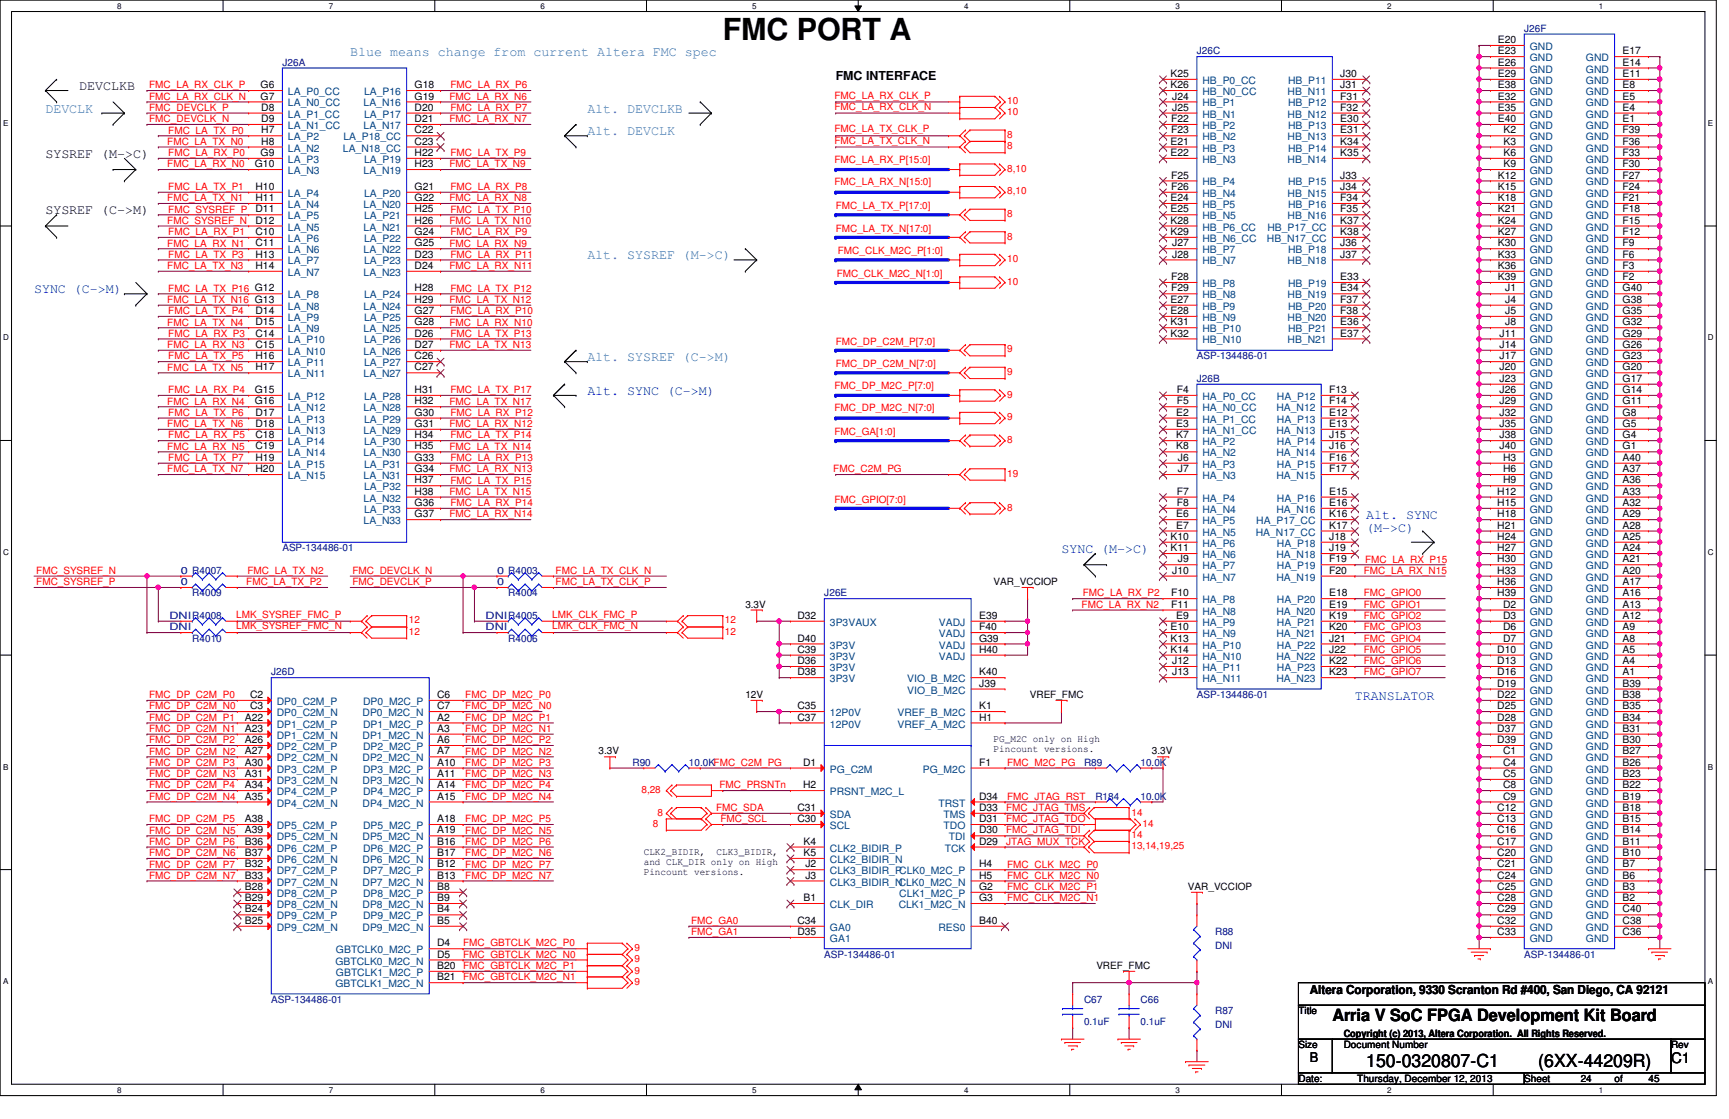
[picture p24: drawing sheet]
<svg xmlns="http://www.w3.org/2000/svg" width="432mm" height="279mm" viewBox="0 0 432 279" stroke-linecap="round" stroke-linejoin="round" font-family="sans-serif">
<defs><g id="words">
<text font-size="7.6" x="180.5" y="9.9">FMC PORT A</text>
<g font-size="4.5">
<text x="341.2" y="266.3">150-0320807-C1</text>
<text x="384.2" y="266.3">(6XX-44209R)</text>
</g>
<text font-size="4.2" x="332.7" y="254.8">Arria V SoC FPGA Development Kit Board</text>
<text font-size="3.6" x="417.3" y="265.5">C1</text>
<g font-size="3.3" fill="#0080ff">
<text x="87.5" y="14">Blue means change from current Altera FMC spec</text>
<text x="11.3" y="28.1">DEVCLK</text>
<text x="146.7" y="28.1">Alt. DEVCLKB</text>
<text x="146.7" y="33.7">Alt. DEVCLK</text>
<text x="146.7" y="64.8">Alt. SYSREF (M-&gt;C)</text>
<text x="146.7" y="90.1">Alt. SYSREF (C-&gt;M)</text>
</g>
<g font-size="3.3">
<text x="19.8" y="22.5">DEVCLKB</text>
<text x="11.3" y="39.4">SYSREF (M-&gt;C)</text>
<text x="11.3" y="53.5">SYSREF (C-&gt;M)</text>
<text x="327.1" y="265.3">B</text>
</g>
<g font-size="3.3" fill="#00f">
<text x="8.5" y="73.2">SYNC (C-&gt;M)</text>
<text x="146.7" y="98.6">Alt. SYNC (C-&gt;M)</text>
<text x="341.2" y="129.6">Alt. SYNC</text>
<text x="341.2" y="132.9">(M-&gt;C)</text>
<text x="265.1" y="138">SYNC (M-&gt;C)</text>
<text x="338.4" y="174.7">TRANSLATOR</text>
</g>
<g font-size="3.1">
<text x="208.7" y="19.9">FMC INTERFACE</text>
<text x="327.1" y="248.2">Altera Corporation, 9330 Scranton Rd #400, San Diego, CA 92121</text>
</g>
<g font-size="2.5">
<text x="374.1" y="10.8">E20</text>
<text x="374.1" y="13.5">E23</text>
<text x="374.1" y="16.4">E26</text>
<text x="405.2" y="16.4">E14</text>
<text x="405.2" y="13.5">E17</text>
<text x="65.1" y="22">G6</text>
<text x="103.5" y="22">G18</text>
<text x="292.3" y="22">K26</text>
<text x="292.3" y="19.2">K25</text>
<text x="334.7" y="22">J31</text>
<text x="334.7" y="19.2">J30</text>
<text x="374.1" y="19.2">E29</text>
<text x="374.1" y="22">E38</text>
<text x="405.2" y="22">E8</text>
<text x="405.2" y="19.2">E11</text>
<text x="65.1" y="24.8">G7</text>
<text x="65.2" y="27.6">D8</text>
<text x="103.5" y="24.8">G19</text>
<text x="103.5" y="27.6">D20</text>
<text x="292.7" y="27.6">J25</text>
<text x="292.7" y="24.8">J24</text>
<text x="334.7" y="27.6">F32</text>
<text x="334.7" y="24.8">F31</text>
<text x="374.1" y="24.8">E32</text>
<text x="374.1" y="27.6">E35</text>
<text x="405.2" y="27.6">E4</text>
<text x="405.2" y="24.8">E5</text>
<text x="65.2" y="30.5">D9</text>
<text x="65.2" y="33.3">H7</text>
<text x="103.5" y="30.5">D21</text>
<text x="103.5" y="33.3">C22</text>
<text x="292.5" y="33.3">F23</text>
<text x="292.5" y="30.5">F22</text>
<text x="334.7" y="33.3">E31</text>
<text x="334.7" y="30.5">E30</text>
<text x="374.1" y="30.5">E40</text>
<text x="375.5" y="33.3">K2</text>
<text x="405.2" y="33.3">F39</text>
<text x="405.2" y="30.5">E1</text>
<text x="63.6" y="41.7">G10</text>
<text x="65.1" y="38.9">G9</text>
<text x="65.2" y="36.1">H8</text>
<text x="103.5" y="36.1">C23</text>
<text x="103.5" y="41.7">H23</text>
<text x="103.5" y="38.9">H22</text>
<text x="292.3" y="38.9">E22</text>
<text x="292.3" y="36.1">E21</text>
<text x="334.7" y="38.9">K35</text>
<text x="334.7" y="36.1">K34</text>
<text x="375.5" y="36.1">K3</text>
<text x="375.5" y="38.9">K6</text>
<text x="375.5" y="41.7">K9</text>
<text x="405.2" y="41.7">F30</text>
<text x="405.2" y="38.9">F33</text>
<text x="405.2" y="36.1">F36</text>
<text x="63.8" y="47.4">H10</text>
<text x="103.5" y="47.4">G21</text>
<text x="292.5" y="47.4">F26</text>
<text x="292.5" y="44.6">F25</text>
<text x="334.7" y="47.4">J34</text>
<text x="334.7" y="44.6">J33</text>
<text x="374.1" y="44.6">K12</text>
<text x="374.1" y="47.4">K15</text>
<text x="405.2" y="47.4">F24</text>
<text x="405.2" y="44.6">F27</text>
<text x="63.8" y="50.2">H11</text>
<text x="63.8" y="53">D11</text>
<text x="103.5" y="50.2">G22</text>
<text x="103.5" y="53">H25</text>
<text x="292.3" y="53">E25</text>
<text x="292.3" y="50.2">E24</text>
<text x="334.7" y="53">F35</text>
<text x="334.7" y="50.2">F34</text>
<text x="374.1" y="50.2">K18</text>
<text x="374.1" y="53">K21</text>
<text x="405.2" y="53">F18</text>
<text x="405.2" y="50.2">F21</text>
<text x="63.8" y="55.8">D12</text>
<text x="63.8" y="58.7">C10</text>
<text x="103.5" y="55.8">H26</text>
<text x="103.5" y="58.7">G24</text>
<text x="292.3" y="58.7">K29</text>
<text x="292.3" y="55.8">K28</text>
<text x="334.7" y="58.7">K38</text>
<text x="334.7" y="55.8">K37</text>
<text x="374.1" y="55.8">K24</text>
<text x="374.1" y="58.7">K27</text>
<text x="405.2" y="58.7">F12</text>
<text x="405.2" y="55.8">F15</text>
<text x="63.8" y="61.5">C11</text>
<text x="63.8" y="64.3">H13</text>
<text x="103.5" y="61.5">G25</text>
<text x="103.5" y="64.3">D23</text>
<text x="292.7" y="64.3">J28</text>
<text x="292.7" y="61.5">J27</text>
<text x="334.7" y="64.3">J37</text>
<text x="334.7" y="61.5">J36</text>
<text x="374.1" y="61.5">K30</text>
<text x="374.1" y="64.3">K33</text>
<text x="405.2" y="64.3">F6</text>
<text x="405.2" y="61.5">F9</text>
<text x="63.8" y="67.1">H14</text>
<text x="103.5" y="67.1">D24</text>
<text x="292.5" y="69.9">F28</text>
<text x="334.7" y="69.9">E33</text>
<text x="374.1" y="67.1">K36</text>
<text x="374.1" y="69.9">K39</text>
<text x="405.2" y="69.9">F2</text>
<text x="405.2" y="67.1">F3</text>
<text x="103.5" y="75.6">H29</text>
<text x="103.5" y="72.8">H28</text>
<text x="292.3" y="75.6">E27</text>
<text x="292.5" y="72.8">F29</text>
<text x="334.7" y="72.8">E34</text>
<text x="334.7" y="75.6">F37</text>
<text x="375.9" y="72.8">J1</text>
<text x="375.9" y="75.6">J4</text>
<text x="405.2" y="75.6">G38</text>
<text x="405.2" y="72.8">G40</text>
<text x="63.8" y="81.2">D15</text>
<text x="63.8" y="78.4">D14</text>
<text x="103.5" y="81.2">G28</text>
<text x="103.5" y="78.4">G27</text>
<text x="292.3" y="78.4">E28</text>
<text x="292.3" y="81.2">K31</text>
<text x="334.7" y="78.4">F38</text>
<text x="334.7" y="81.2">E36</text>
<text x="375.9" y="78.4">J5</text>
<text x="375.9" y="81.2">J8</text>
<text x="405.2" y="81.2">G32</text>
<text x="405.2" y="78.4">G35</text>
<text x="63.8" y="86.9">C15</text>
<text x="63.8" y="84">C14</text>
<text x="63.8" y="89.7">H16</text>
<text x="103.5" y="86.9">D27</text>
<text x="103.5" y="84">D26</text>
<text x="103.5" y="89.7">C26</text>
<text x="292.3" y="84">K32</text>
<text x="334.7" y="84">E37</text>
<text x="374.5" y="84">J11</text>
<text x="374.5" y="86.9">J14</text>
<text x="374.5" y="89.7">J17</text>
<text x="405.2" y="89.7">G23</text>
<text x="405.2" y="86.9">G26</text>
<text x="405.2" y="84">G29</text>
<text x="63.8" y="92.5">H17</text>
<text x="103.5" y="92.5">C27</text>
<text x="374.5" y="92.5">J20</text>
<text x="374.5" y="95.3">J23</text>
<text x="405.2" y="95.3">G17</text>
<text x="405.2" y="92.5">G20</text>
<text x="63.6" y="101">G16</text>
<text x="63.6" y="98.1">G15</text>
<text x="103.5" y="101">H32</text>
<text x="103.5" y="98.1">H31</text>
<text x="293.9" y="101">F5</text>
<text x="293.9" y="98.1">F4</text>
<text x="331.9" y="101">F14</text>
<text x="331.9" y="98.1">F13</text>
<text x="374.5" y="98.1">J26</text>
<text x="374.5" y="101">J29</text>
<text x="405.2" y="101">G11</text>
<text x="405.2" y="98.1">G14</text>
<text x="63.8" y="106.6">D18</text>
<text x="63.8" y="103.8">D17</text>
<text x="103.5" y="106.6">G31</text>
<text x="103.5" y="103.8">G30</text>
<text x="293.8" y="106.6">E3</text>
<text x="293.8" y="103.8">E2</text>
<text x="331.9" y="106.6">E13</text>
<text x="331.9" y="103.8">E12</text>
<text x="374.5" y="103.8">J32</text>
<text x="374.5" y="106.6">J35</text>
<text x="405.2" y="106.6">G5</text>
<text x="405.2" y="103.8">G8</text>
<text x="63.8" y="112.2">C19</text>
<text x="63.8" y="109.4">C18</text>
<text x="103.5" y="112.2">H35</text>
<text x="103.5" y="109.4">H34</text>
<text x="293.8" y="112.2">K8</text>
<text x="293.8" y="109.4">K7</text>
<text x="331.9" y="112.2">J16</text>
<text x="331.9" y="109.4">J15</text>
<text x="374.5" y="109.4">J38</text>
<text x="374.5" y="112.2">J40</text>
<text x="405.2" y="112.2">G1</text>
<text x="405.2" y="109.4">G4</text>
<text x="63.8" y="117.9">H20</text>
<text x="63.8" y="115.1">H19</text>
<text x="103.5" y="117.9">G34</text>
<text x="103.5" y="115.1">G33</text>
<text x="294.2" y="117.9">J7</text>
<text x="294.2" y="115.1">J6</text>
<text x="331.9" y="117.9">F17</text>
<text x="331.9" y="115.1">F16</text>
<text x="375.4" y="115.1">H3</text>
<text x="375.4" y="117.9">H6</text>
<text x="405.2" y="117.9">A37</text>
<text x="405.2" y="115.1">A40</text>
<text x="103.5" y="123.5">H38</text>
<text x="103.5" y="120.7">H37</text>
<text x="293.9" y="123.5">F7</text>
<text x="331.9" y="123.5">E15</text>
<text x="373.9" y="123.5">H12</text>
<text x="375.4" y="120.7">H9</text>
<text x="405.2" y="123.5">A33</text>
<text x="405.2" y="120.7">A36</text>
<text x="103.5" y="129.2">G37</text>
<text x="103.5" y="126.3">G36</text>
<text x="293.8" y="132">E7</text>
<text x="293.8" y="129.2">E6</text>
<text x="293.9" y="126.3">F8</text>
<text x="331.9" y="126.3">E16</text>
<text x="331.9" y="132">K17</text>
<text x="331.9" y="129.2">K16</text>
<text x="373.9" y="126.3">H15</text>
<text x="373.9" y="129.2">H18</text>
<text x="373.9" y="132">H21</text>
<text x="405.2" y="132">A28</text>
<text x="405.2" y="129.2">A29</text>
<text x="405.2" y="126.3">A32</text>
<text x="292.3" y="137.6">K11</text>
<text x="292.3" y="134.8">K10</text>
<text x="331.9" y="137.6">J19</text>
<text x="331.9" y="134.8">J18</text>
<text x="373.9" y="134.8">H24</text>
<text x="373.9" y="137.6">H27</text>
<text x="405.2" y="137.6">A24</text>
<text x="405.2" y="134.8">A25</text>
<text x="292.7" y="143.3">J10</text>
<text x="294.2" y="140.4">J9</text>
<text x="331.9" y="143.3">F20</text>
<text x="331.9" y="140.4">F19</text>
<text x="373.9" y="140.4">H30</text>
<text x="373.9" y="143.3">H33</text>
<text x="405.2" y="143.3">A20</text>
<text x="405.2" y="140.4">A21</text>
<text x="248.2" y="146.1">VAR_VCCIOP</text>
<text x="292.5" y="148.9">F10</text>
<text x="331.9" y="148.9">E18</text>
<text x="373.9" y="146.1">H36</text>
<text x="373.9" y="148.9">H39</text>
<text x="405.2" y="148.9">A16</text>
<text x="405.2" y="146.1">A17</text>
<text x="186.1" y="151.7">3.3V</text>
<text x="199.1" y="154.5">D32</text>
<text x="244.5" y="154.5">E39</text>
<text x="292.5" y="151.7">F11</text>
<text x="293.8" y="154.5">E9</text>
<text x="331.9" y="151.7">E19</text>
<text x="331.9" y="154.5">K19</text>
<text x="375.4" y="151.7">D2</text>
<text x="375.4" y="154.5">D3</text>
<text x="405.2" y="154.5">A12</text>
<text x="405.2" y="151.7">A13</text>
<text x="199.1" y="160.2">D40</text>
<text x="244.5" y="157.4">F40</text>
<text x="244.5" y="160.2">G39</text>
<text x="292.3" y="157.4">E10</text>
<text x="292.3" y="160.2">K13</text>
<text x="331.9" y="157.4">K20</text>
<text x="331.9" y="160.2">J21</text>
<text x="375.4" y="157.4">D6</text>
<text x="375.4" y="160.2">D7</text>
<text x="405.2" y="160.2">A8</text>
<text x="405.2" y="157.4">A9</text>
<text x="199.1" y="163">C39</text>
<text x="199.1" y="165.8">D36</text>
<text x="244.5" y="163">H40</text>
<text x="292.3" y="163">K14</text>
<text x="292.7" y="165.8">J12</text>
<text x="331.9" y="163">J22</text>
<text x="331.9" y="165.8">K22</text>
<text x="373.9" y="163">D10</text>
<text x="373.9" y="165.8">D13</text>
<text x="405.2" y="165.8">A4</text>
<text x="405.2" y="163">A5</text>
<text x="199.1" y="168.6">D38</text>
<text x="244.5" y="168.6">K40</text>
<text x="244.5" y="171.4">J39</text>
<text x="292.7" y="168.6">J13</text>
<text x="331.9" y="168.6">K23</text>
<text x="373.9" y="168.6">D16</text>
<text x="373.9" y="171.4">D19</text>
<text x="405.2" y="171.4">B39</text>
<text x="405.2" y="168.6">A1</text>
<text x="61.1" y="179.9">A22</text>
<text x="62.4" y="177.1">C3</text>
<text x="62.4" y="174.3">C2</text>
<text x="109.2" y="177.1">C7</text>
<text x="109.2" y="174.3">C6</text>
<text x="109.2" y="179.9">A2</text>
<text x="186.1" y="174.3">12V</text>
<text x="199.1" y="177.1">C35</text>
<text x="199.1" y="179.9">C37</text>
<text x="244.5" y="177.1">K1</text>
<text x="244.5" y="179.9">H1</text>
<text x="257.2" y="174.3">VREF_FMC</text>
<text x="373.9" y="174.3">D22</text>
<text x="373.9" y="177.1">D25</text>
<text x="373.9" y="179.9">D28</text>
<text x="405.2" y="179.9">B34</text>
<text x="405.2" y="177.1">B35</text>
<text x="405.2" y="174.3">B38</text>
<text x="61.1" y="182.7">A23</text>
<text x="61.1" y="185.5">A26</text>
<text x="109.2" y="182.7">A3</text>
<text x="109.2" y="185.5">A6</text>
<text x="248.2" y="185.3">PG_M2C only on High</text>
<text x="373.9" y="182.7">D37</text>
<text x="373.9" y="185.5">D39</text>
<text x="405.2" y="185.5">B30</text>
<text x="405.2" y="182.7">B31</text>
<text x="61.1" y="188.4">A27</text>
<text x="61.1" y="191.2">A30</text>
<text x="109.2" y="188.4">A7</text>
<text x="109.2" y="191.2">A10</text>
<text x="149.5" y="188.4">3.3V</text>
<text x="200.6" y="191.2">D1</text>
<text x="244.5" y="191.2">F1</text>
<text x="248.2" y="187.8">Pincount versions.</text>
<text x="287.7" y="188.4">3.3V</text>
<text x="375.4" y="188.4">C1</text>
<text x="375.4" y="191.2">C4</text>
<text x="405.2" y="191.2">B26</text>
<text x="405.2" y="188.4">B27</text>
<text x="61.1" y="194">A31</text>
<text x="61.1" y="196.8">A34</text>
<text x="109.2" y="194">A11</text>
<text x="109.2" y="196.8">A14</text>
<text x="200.6" y="196.8">H2</text>
<text x="375.4" y="194">C5</text>
<text x="375.4" y="196.8">C8</text>
<text x="405.2" y="196.8">B22</text>
<text x="405.2" y="194">B23</text>
<text x="61.1" y="199.6">A35</text>
<text x="109.2" y="199.6">A15</text>
<text x="199.1" y="202.5">C31</text>
<text x="244.5" y="202.5">D33</text>
<text x="244.5" y="199.6">D34</text>
<text x="373.9" y="202.5">C12</text>
<text x="375.4" y="199.6">C9</text>
<text x="405.2" y="202.5">B18</text>
<text x="405.2" y="199.6">B19</text>
<text x="61.1" y="208.1">A39</text>
<text x="61.1" y="205.3">A38</text>
<text x="109.2" y="208.1">A19</text>
<text x="109.2" y="205.3">A18</text>
<text x="199.1" y="205.3">C30</text>
<text x="244.5" y="208.1">D30</text>
<text x="244.5" y="205.3">D31</text>
<text x="373.9" y="205.3">C13</text>
<text x="373.9" y="208.1">C16</text>
<text x="405.2" y="208.1">B14</text>
<text x="405.2" y="205.3">B15</text>
<text x="61.1" y="213.7">B37</text>
<text x="61.1" y="210.9">B36</text>
<text x="109.2" y="213.7">B17</text>
<text x="109.2" y="210.9">B16</text>
<text x="160.8" y="213.5">CLK2_BIDIR,</text>
<text x="160.8" y="216">and CLK_DIR only on High</text>
<text x="178.9" y="213.5">CLK3_BIDIR,</text>
<text x="200.7" y="213.7">K5</text>
<text x="200.7" y="210.9">K4</text>
<text x="244.5" y="210.9">D29</text>
<text x="373.9" y="210.9">C17</text>
<text x="373.9" y="213.7">C20</text>
<text x="405.2" y="213.7">B10</text>
<text x="405.2" y="210.9">B11</text>
<text x="61.1" y="219.4">B33</text>
<text x="61.1" y="216.6">B32</text>
<text x="109.2" y="219.4">B13</text>
<text x="109.2" y="216.6">B12</text>
<text x="160.8" y="218.5">Pincount versions.</text>
<text x="201.1" y="219.4">J3</text>
<text x="201.1" y="216.6">J2</text>
<text x="244.5" y="219.4">H5</text>
<text x="244.5" y="216.6">H4</text>
<text x="373.9" y="216.6">C21</text>
<text x="373.9" y="219.4">C24</text>
<text x="405.2" y="219.4">B6</text>
<text x="405.2" y="216.6">B7</text>
<text x="61.1" y="225">B29</text>
<text x="61.1" y="222.2">B28</text>
<text x="61.1" y="227.8">B24</text>
<text x="109.2" y="225">B9</text>
<text x="109.2" y="222.2">B8</text>
<text x="109.2" y="227.8">B4</text>
<text x="200.7" y="225">B1</text>
<text x="244.5" y="225">G3</text>
<text x="244.5" y="222.2">G2</text>
<text x="296.7" y="222.2">VAR_VCCIOP</text>
<text x="373.9" y="222.2">C25</text>
<text x="373.9" y="225">C28</text>
<text x="373.9" y="227.8">C29</text>
<text x="405.2" y="227.8">C40</text>
<text x="405.2" y="225">B2</text>
<text x="405.2" y="222.2">B3</text>
<text x="61.1" y="230.7">B25</text>
<text x="109.2" y="230.7">B5</text>
<text x="199.1" y="230.7">C34</text>
<text x="199.1" y="233.5">D35</text>
<text x="244.5" y="230.7">B40</text>
<text x="373.9" y="230.7">C32</text>
<text x="373.9" y="233.5">C33</text>
<text x="405.2" y="233.5">C36</text>
<text x="405.2" y="230.7">C38</text>
<text x="109.2" y="239.1">D5</text>
<text x="109.2" y="236.3">D4</text>
<text x="109.2" y="244.8">B21</text>
<text x="109.2" y="241.9">B20</text>
<text x="273.8" y="241.9">VREF_FMC</text>
<text x="324.3" y="253.2">Title</text>
<text x="324.3" y="261.7">Size</text>
<text x="335.6" y="259">Copyright (c) 2013, Altera Corporation. All Rights Reserved.</text>
<text x="335.6" y="261.7">Document Number</text>
<text x="417.3" y="261.7">Rev</text>
<text x="324.3" y="270.1">Date:</text>
<text x="339" y="270.1">Thursday, December 12, 2013</text>
<text x="380.7" y="270.1">Sheet</text>
<text x="394.8" y="270.1">24</text>
<text x="403.2" y="270.1">of</text>
<text x="411.7" y="270.1">45</text>
</g>
<g font-size="2.5" fill="#000080">
<text x="380.7" y="8">J26F</text>
<text x="70.5" y="16.4">J26A</text>
<text x="298.9" y="13.6">J26C</text>
<text x="298.9" y="89.7">ASP-134486-01</text>
<text x="298.9" y="95.3">J26B</text>
<text x="70.5" y="137.6">ASP-134486-01</text>
<text x="45.2" y="143.3">0 R4007</text>
<text x="124.1" y="143.3">0 R4003</text>
<text x="45.2" y="146.1">0</text>
<text x="48" y="148.9">R4009</text>
<text x="124.1" y="146.1">0</text>
<text x="126.9" y="148.9">R4004</text>
<text x="205.9" y="148.9">J26E</text>
<text x="42.3" y="154.6">DNIR4008</text>
<text x="121.3" y="154.6">DNIR4005</text>
<text x="42.3" y="157.4">DNI</text>
<text x="48" y="160.2">R4010</text>
<text x="121.3" y="157.4">DNI</text>
<text x="126.9" y="160.2">R4006</text>
<text x="67.7" y="168.7">J26D</text>
<text x="298.9" y="174.3">ASP-134486-01</text>
<text x="157.9" y="191.2">R90</text>
<text x="172" y="191.2">10.0KFMC_C2M_PG</text>
<text x="270.7" y="191.2">R89</text>
<text x="284.8" y="191.2">10.0K</text>
<text x="273.6" y="199.6">R184</text>
<text x="284.8" y="199.6">10.0K</text>
<text x="303.4" y="233.5">R88</text>
<text x="205.9" y="239.1">ASP-134486-01</text>
<text x="303.4" y="236.9">DNI</text>
<text x="380.7" y="239.1">ASP-134486-01</text>
<text x="67.7" y="250.4">ASP-134486-01</text>
<text x="270.7" y="250.4">C67</text>
<text x="284.8" y="250.4">C66</text>
<text x="270.7" y="256">0.1uF</text>
<text x="284.8" y="256">0.1uF</text>
<text x="303.4" y="253.2">R87</text>
<text x="303.4" y="256.6">DNI</text>
</g>
<g font-size="2.5" fill="#004080">
<text x="382.1" y="12.5">GND</text>
<text x="382.1" y="15.3">GND</text>
<text x="396.1" y="15.3">GND</text>
<text x="71.9" y="23.7">LA_P0_CC</text>
<text x="90.9" y="23.7">LA_P16</text>
<text x="300.3" y="23.7">HB_N0_CC</text>
<text x="300.3" y="21">HB_P0_CC</text>
<text x="321.6" y="23.7">HB_N11</text>
<text x="321.7" y="21">HB_P11</text>
<text x="382.1" y="18.1">GND</text>
<text x="382.1" y="21">GND</text>
<text x="382.1" y="23.7">GND</text>
<text x="396.1" y="23.7">GND</text>
<text x="396.1" y="21">GND</text>
<text x="396.1" y="18.1">GND</text>
<text x="71.9" y="26.6">LA_N0_CC</text>
<text x="71.9" y="29.4">LA_P1_CC</text>
<text x="90.8" y="26.6">LA_N16</text>
<text x="90.9" y="29.4">LA_P17</text>
<text x="300.3" y="29.4">HB_N1</text>
<text x="300.3" y="26.6">HB_P1</text>
<text x="321.6" y="29.4">HB_N12</text>
<text x="321.7" y="26.6">HB_P12</text>
<text x="382.1" y="26.6">GND</text>
<text x="382.1" y="29.4">GND</text>
<text x="396.1" y="29.4">GND</text>
<text x="396.1" y="26.6">GND</text>
<text x="71.9" y="32.2">LA_N1_CC</text>
<text x="71.9" y="35.1">LA_P2</text>
<text x="85.8" y="35.1">LA_P18_CC</text>
<text x="90.8" y="32.2">LA_N17</text>
<text x="300.3" y="35.1">HB_N2</text>
<text x="300.3" y="32.2">HB_P2</text>
<text x="321.6" y="35.1">HB_N13</text>
<text x="321.7" y="32.2">HB_P13</text>
<text x="382.1" y="35.1">GND</text>
<text x="382.1" y="32.2">GND</text>
<text x="396.1" y="35.1">GND</text>
<text x="396.1" y="32.2">GND</text>
<text x="71.9" y="37.8">LA_N2</text>
<text x="71.9" y="40.7">LA_P3</text>
<text x="85.6" y="37.8">LA_N18_CC</text>
<text x="90.9" y="40.7">LA_P19</text>
<text x="300.3" y="40.7">HB_N3</text>
<text x="300.3" y="37.8">HB_P3</text>
<text x="321.6" y="40.7">HB_N14</text>
<text x="321.7" y="37.8">HB_P14</text>
<text x="382.1" y="37.8">GND</text>
<text x="382.1" y="40.7">GND</text>
<text x="396.1" y="40.7">GND</text>
<text x="396.1" y="37.8">GND</text>
<text x="71.9" y="43.5">LA_N3</text>
<text x="90.8" y="43.5">LA_N19</text>
<text x="300.3" y="46.3">HB_P4</text>
<text x="321.7" y="46.3">HB_P15</text>
<text x="382.1" y="43.5">GND</text>
<text x="382.1" y="46.3">GND</text>
<text x="396.1" y="46.3">GND</text>
<text x="396.1" y="43.5">GND</text>
<text x="71.9" y="51.9">LA_N4</text>
<text x="71.9" y="49.1">LA_P4</text>
<text x="90.8" y="51.9">LA_N20</text>
<text x="90.9" y="49.1">LA_P20</text>
<text x="300.3" y="49.1">HB_N4</text>
<text x="300.3" y="51.9">HB_P5</text>
<text x="321.6" y="49.1">HB_N15</text>
<text x="321.7" y="51.9">HB_P16</text>
<text x="382.1" y="49.1">GND</text>
<text x="382.1" y="51.9">GND</text>
<text x="396.1" y="51.9">GND</text>
<text x="396.1" y="49.1">GND</text>
<text x="71.9" y="57.6">LA_N5</text>
<text x="71.9" y="54.8">LA_P5</text>
<text x="90.8" y="57.6">LA_N21</text>
<text x="90.9" y="54.8">LA_P21</text>
<text x="300.3" y="54.8">HB_N5</text>
<text x="300.3" y="57.6">HB_P6_CC</text>
<text x="316.5" y="57.6">HB_P17_CC</text>
<text x="321.6" y="54.8">HB_N16</text>
<text x="382.1" y="54.8">GND</text>
<text x="382.1" y="57.6">GND</text>
<text x="396.1" y="57.6">GND</text>
<text x="396.1" y="54.8">GND</text>
<text x="71.9" y="63.2">LA_N6</text>
<text x="71.9" y="60.4">LA_P6</text>
<text x="90.8" y="63.2">LA_N22</text>
<text x="90.9" y="60.4">LA_P22</text>
<text x="300.3" y="60.4">HB_N6_CC</text>
<text x="300.3" y="63.2">HB_P7</text>
<text x="316.4" y="60.4">HB_N17_CC</text>
<text x="321.7" y="63.2">HB_P18</text>
<text x="382.1" y="60.4">GND</text>
<text x="382.1" y="63.2">GND</text>
<text x="396.1" y="63.2">GND</text>
<text x="396.1" y="60.4">GND</text>
<text x="71.9" y="68.9">LA_N7</text>
<text x="71.9" y="66">LA_P7</text>
<text x="90.8" y="68.9">LA_N23</text>
<text x="90.9" y="66">LA_P23</text>
<text x="300.3" y="66">HB_N7</text>
<text x="300.3" y="71.7">HB_P8</text>
<text x="321.6" y="66">HB_N18</text>
<text x="321.7" y="71.7">HB_P19</text>
<text x="382.1" y="66">GND</text>
<text x="382.1" y="68.9">GND</text>
<text x="382.1" y="71.7">GND</text>
<text x="396.1" y="71.7">GND</text>
<text x="396.1" y="68.9">GND</text>
<text x="396.1" y="66">GND</text>
<text x="71.9" y="77.3">LA_N8</text>
<text x="71.9" y="74.5">LA_P8</text>
<text x="90.8" y="77.3">LA_N24</text>
<text x="90.9" y="74.5">LA_P24</text>
<text x="300.3" y="74.5">HB_N8</text>
<text x="300.3" y="77.3">HB_P9</text>
<text x="321.6" y="74.5">HB_N19</text>
<text x="321.7" y="77.3">HB_P20</text>
<text x="382.1" y="74.5">GND</text>
<text x="382.1" y="77.3">GND</text>
<text x="396.1" y="77.3">GND</text>
<text x="396.1" y="74.5">GND</text>
<text x="71.9" y="83">LA_N9</text>
<text x="71.9" y="80.1">LA_P9</text>
<text x="90.8" y="83">LA_N25</text>
<text x="90.9" y="80.1">LA_P25</text>
<text x="300.3" y="80.1">HB_N9</text>
<text x="300.3" y="83">HB_P10</text>
<text x="321.6" y="80.1">HB_N20</text>
<text x="321.7" y="83">HB_P21</text>
<text x="382.1" y="80.1">GND</text>
<text x="382.1" y="83">GND</text>
<text x="396.1" y="83">GND</text>
<text x="396.1" y="80.1">GND</text>
<text x="71.9" y="88.6">LA_N10</text>
<text x="71.9" y="85.8">LA_P10</text>
<text x="90.8" y="88.6">LA_N26</text>
<text x="90.9" y="85.8">LA_P26</text>
<text x="300.3" y="85.8">HB_N10</text>
<text x="321.6" y="85.8">HB_N21</text>
<text x="382.1" y="85.8">GND</text>
<text x="382.1" y="88.6">GND</text>
<text x="396.1" y="88.6">GND</text>
<text x="396.1" y="85.8">GND</text>
<text x="71.9" y="94.2">LA_N11</text>
<text x="71.9" y="91.4">LA_P11</text>
<text x="90.8" y="94.2">LA_N27</text>
<text x="90.9" y="91.4">LA_P27</text>
<text x="382.1" y="91.4">GND</text>
<text x="382.1" y="94.2">GND</text>
<text x="396.1" y="94.2">GND</text>
<text x="396.1" y="91.4">GND</text>
<text x="71.9" y="99.9">LA_P12</text>
<text x="90.9" y="99.9">LA_P28</text>
<text x="300.3" y="99.9">HA_P0_CC</text>
<text x="318.9" y="99.9">HA_P12</text>
<text x="382.1" y="97.1">GND</text>
<text x="382.1" y="99.9">GND</text>
<text x="396.1" y="99.9">GND</text>
<text x="396.1" y="97.1">GND</text>
<text x="71.9" y="102.7">LA_N12</text>
<text x="71.9" y="105.5">LA_P13</text>
<text x="90.8" y="102.7">LA_N28</text>
<text x="90.9" y="105.5">LA_P29</text>
<text x="300.3" y="102.7">HA_N0_CC</text>
<text x="300.3" y="105.5">HA_P1_CC</text>
<text x="318.8" y="102.7">HA_N12</text>
<text x="318.9" y="105.5">HA_P13</text>
<text x="382.1" y="102.7">GND</text>
<text x="382.1" y="105.5">GND</text>
<text x="396.1" y="105.5">GND</text>
<text x="396.1" y="102.7">GND</text>
<text x="71.9" y="108.3">LA_N13</text>
<text x="71.9" y="114">LA_N14</text>
<text x="71.9" y="111.2">LA_P14</text>
<text x="90.8" y="108.3">LA_N29</text>
<text x="90.8" y="114">LA_N30</text>
<text x="90.9" y="111.2">LA_P30</text>
<text x="300.3" y="108.3">HA_N1_CC</text>
<text x="300.3" y="114">HA_N2</text>
<text x="300.3" y="111.2">HA_P2</text>
<text x="318.8" y="108.3">HA_N13</text>
<text x="318.8" y="114">HA_N14</text>
<text x="318.9" y="111.2">HA_P14</text>
<text x="382.1" y="108.3">GND</text>
<text x="382.1" y="111.2">GND</text>
<text x="382.1" y="114">GND</text>
<text x="396.1" y="114">GND</text>
<text x="396.1" y="111.2">GND</text>
<text x="396.1" y="108.3">GND</text>
<text x="71.9" y="119.6">LA_N15</text>
<text x="71.9" y="116.8">LA_P15</text>
<text x="90.8" y="119.6">LA_N31</text>
<text x="90.9" y="116.8">LA_P31</text>
<text x="300.3" y="119.6">HA_N3</text>
<text x="300.3" y="116.8">HA_P3</text>
<text x="318.8" y="119.6">HA_N15</text>
<text x="318.9" y="116.8">HA_P15</text>
<text x="382.1" y="116.8">GND</text>
<text x="382.1" y="119.6">GND</text>
<text x="396.1" y="119.6">GND</text>
<text x="396.1" y="116.8">GND</text>
<text x="90.8" y="125.3">LA_N32</text>
<text x="90.9" y="122.4">LA_P32</text>
<text x="300.3" y="125.3">HA_P4</text>
<text x="318.9" y="125.3">HA_P16</text>
<text x="382.1" y="122.4">GND</text>
<text x="382.1" y="125.3">GND</text>
<text x="396.1" y="125.3">GND</text>
<text x="396.1" y="122.4">GND</text>
<text x="90.8" y="130.9">LA_N33</text>
<text x="90.9" y="128.1">LA_P33</text>
<text x="300.3" y="128.1">HA_N4</text>
<text x="300.3" y="130.9">HA_P5</text>
<text x="313.7" y="130.9">HA_P17_CC</text>
<text x="318.8" y="128.1">HA_N16</text>
<text x="382.1" y="128.1">GND</text>
<text x="382.1" y="130.9">GND</text>
<text x="396.1" y="130.9">GND</text>
<text x="396.1" y="128.1">GND</text>
<text x="300.3" y="133.7">HA_N5</text>
<text x="300.3" y="136.5">HA_P6</text>
<text x="313.6" y="133.7">HA_N17_CC</text>
<text x="318.9" y="136.5">HA_P18</text>
<text x="382.1" y="133.7">GND</text>
<text x="382.1" y="136.5">GND</text>
<text x="396.1" y="136.5">GND</text>
<text x="396.1" y="133.7">GND</text>
<text x="300.3" y="139.4">HA_N6</text>
<text x="300.3" y="142.2">HA_P7</text>
<text x="318.8" y="139.4">HA_N18</text>
<text x="318.9" y="142.2">HA_P19</text>
<text x="382.1" y="139.4">GND</text>
<text x="382.1" y="142.2">GND</text>
<text x="396.1" y="142.2">GND</text>
<text x="396.1" y="139.4">GND</text>
<text x="300.3" y="145">HA_N7</text>
<text x="318.8" y="145">HA_N19</text>
<text x="382.1" y="145">GND</text>
<text x="382.1" y="147.8">GND</text>
<text x="396.1" y="147.8">GND</text>
<text x="396.1" y="145">GND</text>
<text x="300.3" y="153.5">HA_N8</text>
<text x="300.3" y="150.6">HA_P8</text>
<text x="318.8" y="153.5">HA_N20</text>
<text x="318.9" y="150.6">HA_P20</text>
<text x="382.1" y="150.6">GND</text>
<text x="382.1" y="153.5">GND</text>
<text x="396.1" y="153.5">GND</text>
<text x="396.1" y="150.6">GND</text>
<text x="207.3" y="156.3">3P3VAUX</text>
<text x="207.3" y="161.9">3P3V</text>
<text x="234.5" y="156.3">VADJ</text>
<text x="234.5" y="159.1">VADJ</text>
<text x="234.5" y="161.9">VADJ</text>
<text x="300.3" y="159.1">HA_N9</text>
<text x="300.3" y="161.9">HA_P10</text>
<text x="300.3" y="156.3">HA_P9</text>
<text x="318.8" y="159.1">HA_N21</text>
<text x="318.9" y="156.3">HA_P21</text>
<text x="318.9" y="161.9">HA_P22</text>
<text x="382.1" y="156.3">GND</text>
<text x="382.1" y="159.1">GND</text>
<text x="382.1" y="161.9">GND</text>
<text x="396.1" y="161.9">GND</text>
<text x="396.1" y="159.1">GND</text>
<text x="396.1" y="156.3">GND</text>
<text x="207.3" y="164.7">3P3V</text>
<text x="207.3" y="167.6">3P3V</text>
<text x="234.5" y="164.7">VADJ</text>
<text x="300.3" y="164.7">HA_N10</text>
<text x="300.3" y="167.6">HA_P11</text>
<text x="318.8" y="164.7">HA_N22</text>
<text x="318.9" y="167.6">HA_P23</text>
<text x="382.1" y="164.7">GND</text>
<text x="382.1" y="167.6">GND</text>
<text x="396.1" y="167.6">GND</text>
<text x="396.1" y="164.7">GND</text>
<text x="207.3" y="170.3">3P3V</text>
<text x="226.6" y="170.3">VIO_B_M2C</text>
<text x="226.6" y="173.2">VIO_B_M2C</text>
<text x="300.3" y="170.3">HA_N11</text>
<text x="318.8" y="170.3">HA_N23</text>
<text x="382.1" y="170.3">GND</text>
<text x="382.1" y="173.2">GND</text>
<text x="396.1" y="173.2">GND</text>
<text x="396.1" y="170.3">GND</text>
<text x="69.1" y="178.8">DP0_C2M_N</text>
<text x="69.1" y="176">DP0_C2M_P</text>
<text x="90.6" y="178.8">DP0_M2C_N</text>
<text x="90.7" y="176">DP0_M2C_P</text>
<text x="207.3" y="178.8">12P0V</text>
<text x="224.2" y="178.8">VREF_B_M2C</text>
<text x="382.1" y="176">GND</text>
<text x="382.1" y="178.8">GND</text>
<text x="396.1" y="178.8">GND</text>
<text x="396.1" y="176">GND</text>
<text x="69.1" y="184.4">DP1_C2M_N</text>
<text x="69.1" y="181.7">DP1_C2M_P</text>
<text x="90.6" y="184.4">DP1_M2C_N</text>
<text x="90.7" y="181.7">DP1_M2C_P</text>
<text x="207.3" y="181.7">12P0V</text>
<text x="224.2" y="181.7">VREF_A_M2C</text>
<text x="382.1" y="181.7">GND</text>
<text x="382.1" y="184.4">GND</text>
<text x="396.1" y="184.4">GND</text>
<text x="396.1" y="181.7">GND</text>
<text x="69.1" y="190.1">DP2_C2M_N</text>
<text x="69.1" y="187.3">DP2_C2M_P</text>
<text x="90.6" y="190.1">DP2_M2C_N</text>
<text x="90.7" y="187.3">DP2_M2C_P</text>
<text x="382.1" y="187.3">GND</text>
<text x="382.1" y="190.1">GND</text>
<text x="396.1" y="190.1">GND</text>
<text x="396.1" y="187.3">GND</text>
<text x="69.1" y="195.7">DP3_C2M_N</text>
<text x="69.1" y="192.9">DP3_C2M_P</text>
<text x="90.6" y="195.7">DP3_M2C_N</text>
<text x="90.7" y="192.9">DP3_M2C_P</text>
<text x="207.3" y="192.9">PG_C2M</text>
<text x="230.5" y="192.9">PG_M2C</text>
<text x="382.1" y="192.9">GND</text>
<text x="382.1" y="195.7">GND</text>
<text x="396.1" y="195.7">GND</text>
<text x="396.1" y="192.9">GND</text>
<text x="69.1" y="201.4">DP4_C2M_N</text>
<text x="69.1" y="198.5">DP4_C2M_P</text>
<text x="90.6" y="201.4">DP4_M2C_N</text>
<text x="90.7" y="198.5">DP4_M2C_P</text>
<text x="207.3" y="198.5">PRSNT_M2C_L</text>
<text x="234.4" y="201.4">TRST</text>
<text x="382.1" y="198.5">GND</text>
<text x="382.1" y="201.4">GND</text>
<text x="396.1" y="201.4">GND</text>
<text x="396.1" y="198.5">GND</text>
<text x="69.1" y="209.8">DP5_C2M_N</text>
<text x="69.1" y="207">DP5_C2M_P</text>
<text x="90.6" y="209.8">DP5_M2C_N</text>
<text x="90.7" y="207">DP5_M2C_P</text>
<text x="207.3" y="207">SCL</text>
<text x="207.3" y="204.2">SDA</text>
<text x="235.7" y="207">TDO</text>
<text x="235.7" y="204.2">TMS</text>
<text x="237" y="209.8">TDI</text>
<text x="382.1" y="204.2">GND</text>
<text x="382.1" y="207">GND</text>
<text x="382.1" y="209.8">GND</text>
<text x="396.1" y="209.8">GND</text>
<text x="396.1" y="207">GND</text>
<text x="396.1" y="204.2">GND</text>
<text x="69.1" y="215.5">DP6_C2M_N</text>
<text x="69.1" y="212.6">DP6_C2M_P</text>
<text x="90.6" y="215.5">DP6_M2C_N</text>
<text x="90.7" y="212.6">DP6_M2C_P</text>
<text x="207.3" y="215.5">CLK2_BIDIR_N</text>
<text x="207.3" y="212.6">CLK2_BIDIR_P</text>
<text x="236" y="212.6">TCK</text>
<text x="382.1" y="212.6">GND</text>
<text x="382.1" y="215.5">GND</text>
<text x="396.1" y="215.5">GND</text>
<text x="396.1" y="212.6">GND</text>
<text x="69.1" y="221.1">DP7_C2M_N</text>
<text x="69.1" y="218.3">DP7_C2M_P</text>
<text x="90.6" y="221.1">DP7_M2C_N</text>
<text x="90.7" y="218.3">DP7_M2C_P</text>
<text x="207.3" y="221.1">CLK3_BIDIR_NCLK0_M2C_N</text>
<text x="207.3" y="218.3">CLK3_BIDIR_PCLK0_M2C_P</text>
<text x="382.1" y="218.3">GND</text>
<text x="382.1" y="221.1">GND</text>
<text x="396.1" y="221.1">GND</text>
<text x="396.1" y="218.3">GND</text>
<text x="69.1" y="226.7">DP8_C2M_N</text>
<text x="69.1" y="223.9">DP8_C2M_P</text>
<text x="90.6" y="226.7">DP8_M2C_N</text>
<text x="90.7" y="223.9">DP8_M2C_P</text>
<text x="207.3" y="226.7">CLK_DIR</text>
<text x="224.5" y="226.7">CLK1_M2C_N</text>
<text x="224.6" y="223.9">CLK1_M2C_P</text>
<text x="382.1" y="223.9">GND</text>
<text x="382.1" y="226.7">GND</text>
<text x="396.1" y="226.7">GND</text>
<text x="396.1" y="223.9">GND</text>
<text x="69.1" y="232.4">DP9_C2M_N</text>
<text x="69.1" y="229.6">DP9_C2M_P</text>
<text x="90.6" y="232.4">DP9_M2C_N</text>
<text x="90.7" y="229.6">DP9_M2C_P</text>
<text x="207.3" y="232.4">GA0</text>
<text x="234.4" y="232.4">RES0</text>
<text x="382.1" y="229.6">GND</text>
<text x="382.1" y="232.4">GND</text>
<text x="396.1" y="232.4">GND</text>
<text x="396.1" y="229.6">GND</text>
<text x="83.9" y="238">GBTCLK0_M2C_P</text>
<text x="207.3" y="235.2">GA1</text>
<text x="382.1" y="235.2">GND</text>
<text x="396.1" y="235.2">GND</text>
<text x="83.8" y="240.8">GBTCLK0_M2C_N</text>
<text x="83.9" y="243.7">GBTCLK1_M2C_P</text>
<text x="83.8" y="246.5">GBTCLK1_M2C_N</text>
</g>
<g font-size="2.5" fill="#f00">
<text x="37.3" y="22.1">FMC_LA_RX_CLK_P</text>
<text x="112.5" y="22.1">FMC_LA_RX_P6</text>
<text x="37.3" y="24.9">FMC_LA_RX_CLK_N</text>
<text x="37.3" y="27.7">FMC_DEVCLK_P</text>
<text x="112.3" y="24.9">FMC_LA_RX_N6</text>
<text x="112.5" y="27.7">FMC_LA_RX_P7</text>
<text x="208.4" y="27.4">FMC_LA_RX_CLK_N</text>
<text x="208.4" y="24.6">FMC_LA_RX_CLK_P</text>
<text x="251.5" y="28.8">10</text>
<text x="251.5" y="26">10</text>
<text x="37.3" y="30.5">FMC_DEVCLK_N</text>
<text x="42" y="33.4">FMC_LA_TX_P0</text>
<text x="112.3" y="30.5">FMC_LA_RX_N7</text>
<text x="208.4" y="35.9">FMC_LA_TX_CLK_N</text>
<text x="208.4" y="33">FMC_LA_TX_CLK_P</text>
<text x="251.5" y="34.5">8</text>
<text x="41.8" y="41.8">FMC_LA_RX_N0</text>
<text x="41.8" y="36.2">FMC_LA_TX_N0</text>
<text x="42" y="39">FMC_LA_RX_P0</text>
<text x="112.3" y="41.8">FMC_LA_TX_N9</text>
<text x="112.5" y="39">FMC_LA_TX_P9</text>
<text x="208.4" y="40.6">FMC_LA_RX_P[15:0]</text>
<text x="251.5" y="37.3">8</text>
<text x="42" y="47.5">FMC_LA_TX_P1</text>
<text x="112.5" y="47.5">FMC_LA_RX_P8</text>
<text x="208.4" y="46.3">FMC_LA_RX_N[15:0]</text>
<text x="251.5" y="42.9">8,10</text>
<text x="41.8" y="50.2">FMC_LA_TX_N1</text>
<text x="42" y="53.1">FMC_SYSREF_P</text>
<text x="112.3" y="50.2">FMC_LA_RX_N8</text>
<text x="112.5" y="53.1">FMC_LA_TX_P10</text>
<text x="208.7" y="52.2">FMC_LA_TX_P[17:0]</text>
<text x="251.5" y="48.6">8,10</text>
<text x="41.8" y="55.9">FMC_SYSREF_N</text>
<text x="42" y="58.7">FMC_LA_RX_P1</text>
<text x="112.3" y="55.9">FMC_LA_TX_N10</text>
<text x="112.5" y="58.7">FMC_LA_RX_P9</text>
<text x="208.7" y="57.8">FMC_LA_TX_N[17:0]</text>
<text x="251.5" y="54.2">8</text>
<text x="251.5" y="59.8">8</text>
<text x="41.8" y="61.6">FMC_LA_RX_N1</text>
<text x="42" y="64.3">FMC_LA_TX_P3</text>
<text x="112.3" y="61.6">FMC_LA_RX_N9</text>
<text x="112.5" y="64.3">FMC_LA_RX_P11</text>
<text x="209.3" y="63.5">FMC_CLK_M2C_P[1:0]</text>
<text x="251.5" y="65.4">10</text>
<text x="41.8" y="67.2">FMC_LA_TX_N3</text>
<text x="112.3" y="67.2">FMC_LA_RX_N11</text>
<text x="209" y="69.1">FMC_CLK_M2C_N[1:0]</text>
<text x="251.5" y="71.1">10</text>
<text x="41.8" y="75.6">FMC_LA_TX_N16 G13</text>
<text x="42" y="72.8">FMC_LA_TX_P16 G12</text>
<text x="112.3" y="75.6">FMC_LA_TX_N12</text>
<text x="112.5" y="72.8">FMC_LA_TX_P12</text>
<text x="41.8" y="81.3">FMC_LA_TX_N4</text>
<text x="42" y="78.4">FMC_LA_TX_P4</text>
<text x="112.3" y="81.3">FMC_LA_RX_N10</text>
<text x="112.5" y="78.4">FMC_LA_RX_P10</text>
<text x="41.8" y="86.9">FMC_LA_RX_N3</text>
<text x="42" y="84.1">FMC_LA_RX_P3</text>
<text x="42" y="89.7">FMC_LA_TX_P5</text>
<text x="112.3" y="86.9">FMC_LA_TX_N13</text>
<text x="112.5" y="84.1">FMC_LA_TX_P13</text>
<text x="208.7" y="86">FMC_DP_C2M_P[7:0]</text>
<text x="251.5" y="88">9</text>
<text x="41.8" y="92.5">FMC_LA_TX_N5</text>
<text x="208.7" y="91.7">FMC_DP_C2M_N[7:0]</text>
<text x="251.5" y="93.6">9</text>
<text x="41.8" y="101">FMC_LA_RX_N4</text>
<text x="42" y="98.2">FMC_LA_RX_P4</text>
<text x="112.3" y="101">FMC_LA_TX_N17</text>
<text x="112.5" y="98.2">FMC_LA_TX_P17</text>
<text x="208.4" y="97">FMC_DP_M2C_P[7:0]</text>
<text x="251.5" y="99.3">9</text>
<text x="41.8" y="106.6">FMC_LA_TX_N6</text>
<text x="42" y="103.8">FMC_LA_TX_P6</text>
<text x="112.3" y="106.6">FMC_LA_RX_N12</text>
<text x="112.5" y="103.8">FMC_LA_RX_P12</text>
<text x="208.4" y="102.7">FMC_DP_M2C_N[7:0]</text>
<text x="251.5" y="104.9">9</text>
<text x="41.8" y="112.3">FMC_LA_RX_N5</text>
<text x="42" y="109.5">FMC_LA_RX_P5</text>
<text x="112.3" y="112.3">FMC_LA_TX_N14</text>
<text x="112.5" y="109.5">FMC_LA_TX_P14</text>
<text x="208.4" y="108.6">FMC_GA[1:0]</text>
<text x="251.5" y="110.6">8</text>
<text x="41.8" y="117.9">FMC_LA_TX_N7</text>
<text x="42" y="115.1">FMC_LA_TX_P7</text>
<text x="112.3" y="117.9">FMC_LA_RX_N13</text>
<text x="112.5" y="115.1">FMC_LA_RX_P13</text>
<text x="208.1" y="117.9">FMC_C2M_PG</text>
<text x="251.5" y="119">19</text>
<text x="112.3" y="123.6">FMC_LA_TX_N15</text>
<text x="112.5" y="120.7">FMC_LA_TX_P15</text>
<text x="208.4" y="125.5">FMC_GPIO[7:0]</text>
<text x="112.3" y="129.2">FMC_LA_RX_N14</text>
<text x="112.5" y="126.4">FMC_LA_RX_P14</text>
<text x="251.5" y="127.5">8</text>
<text x="9.1" y="143.3">FMC_SYSREF_N</text>
<text x="61.8" y="143.3">FMC_LA_TX_N2</text>
<text x="88" y="143.3">FMC_DEVCLK_N</text>
<text x="138.8" y="143.3">FMC_LA_TX_CLK_N</text>
<text x="340.6" y="143.3">FMC_LA_RX_N15</text>
<text x="340.9" y="140.5">FMC_LA_RX_P15</text>
<text x="9.1" y="146.1">FMC_SYSREF_P</text>
<text x="61.5" y="146.1">FMC_LA_TX_P2</text>
<text x="88" y="146.1">FMC_DEVCLK_P</text>
<text x="138.8" y="146.1">FMC_LA_TX_CLK_P</text>
<text x="270.4" y="148.9">FMC_LA_RX_P2</text>
<text x="340.6" y="148.9">FMC_GPIO0</text>
<text x="59" y="154.3">LMK_SYSREF_FMC_P</text>
<text x="102.1" y="155.7">12</text>
<text x="137.9" y="154.3">LMK_CLK_FMC_P</text>
<text x="181.1" y="155.7">12</text>
<text x="270.1" y="151.8">FMC_LA_RX_N2</text>
<text x="340.6" y="151.8">FMC_GPIO1</text>
<text x="340.6" y="154.6">FMC_GPIO2</text>
<text x="59" y="157.1">LMK_SYSREF_FMC_N</text>
<text x="102.1" y="158.5">12</text>
<text x="137.9" y="157.1">LMK_CLK_FMC_N</text>
<text x="181.1" y="158.5">12</text>
<text x="340.6" y="157.4">FMC_GPIO3</text>
<text x="340.6" y="160.2">FMC_GPIO4</text>
<text x="340.6" y="163">FMC_GPIO5</text>
<text x="340.6" y="165.9">FMC_GPIO6</text>
<text x="340.6" y="168.7">FMC_GPIO7</text>
<text x="37.3" y="177.1">FMC_DP_C2M_N0</text>
<text x="37.3" y="174.3">FMC_DP_C2M_P0</text>
<text x="37.3" y="180">FMC_DP_C2M_P1</text>
<text x="116.2" y="177.1">FMC_DP_M2C_N0</text>
<text x="116.2" y="174.3">FMC_DP_M2C_P0</text>
<text x="116.2" y="180">FMC_DP_M2C_P1</text>
<text x="37.3" y="185.6">FMC_DP_C2M_P2</text>
<text x="37.3" y="182.8">FMC_DP_C2M_N1</text>
<text x="116.2" y="185.6">FMC_DP_M2C_P2</text>
<text x="116.2" y="182.8">FMC_DP_M2C_N1</text>
<text x="37.3" y="191.2">FMC_DP_C2M_P3</text>
<text x="37.3" y="188.4">FMC_DP_C2M_N2</text>
<text x="116.2" y="191.2">FMC_DP_M2C_P3</text>
<text x="116.2" y="188.4">FMC_DP_M2C_N2</text>
<text x="251.5" y="191.2">FMC_M2C_PG</text>
<text x="37.3" y="194.1">FMC_DP_C2M_N3</text>
<text x="37.3" y="196.8">FMC_DP_C2M_P4</text>
<text x="116.2" y="196.8">FMC_DP_M2C_P4</text>
<text x="116.2" y="194.1">FMC_DP_M2C_N3</text>
<text x="160.2" y="198">8,28</text>
<text x="179.7" y="196.8">FMC_PRSNTn</text>
<text x="37.3" y="199.7">FMC_DP_C2M_N4</text>
<text x="116.2" y="199.7">FMC_DP_M2C_N4</text>
<text x="164.2" y="203.6">8</text>
<text x="178.8" y="202.5">FMC_SDA</text>
<text x="251.2" y="202.5">FMC_JTAG_TMS</text>
<text x="251.5" y="199.7">FMC_JTAG_RST</text>
<text x="282.6" y="203.6">14</text>
<text x="37.3" y="208.2">FMC_DP_C2M_N5</text>
<text x="37.3" y="205.3">FMC_DP_C2M_P5</text>
<text x="116.2" y="208.2">FMC_DP_M2C_N5</text>
<text x="116.2" y="205.3">FMC_DP_M2C_P5</text>
<text x="163" y="206.4">8</text>
<text x="179.9" y="205.3">FMC_SCL</text>
<text x="251.2" y="208.1">FMC_JTAG_TDI</text>
<text x="251.2" y="205.3">FMC_JTAG_TDO</text>
<text x="282.6" y="209.3">14</text>
<text x="285.4" y="206.4">14</text>
<text x="37.3" y="210.9">FMC_DP_C2M_P6</text>
<text x="37.3" y="213.8">FMC_DP_C2M_N6</text>
<text x="116.2" y="213.8">FMC_DP_M2C_N6</text>
<text x="116.2" y="210.9">FMC_DP_M2C_P6</text>
<text x="251.2" y="210.9">JTAG_MUX_TCK</text>
<text x="282.6" y="212">13,14,19,25</text>
<text x="37.3" y="216.6">FMC_DP_C2M_P7</text>
<text x="37.3" y="219.4">FMC_DP_C2M_N7</text>
<text x="116.2" y="219.4">FMC_DP_M2C_N7</text>
<text x="116.2" y="216.6">FMC_DP_M2C_P7</text>
<text x="251.5" y="216.6">FMC_CLK_M2C_P0</text>
<text x="251.5" y="219.4">FMC_CLK_M2C_N0</text>
<text x="251.5" y="225">FMC_CLK_M2C_N1</text>
<text x="251.5" y="222.2">FMC_CLK_M2C_P1</text>
<text x="172.6" y="230.7">FMC_GA0</text>
<text x="172.6" y="233.5">FMC_GA1</text>
<text x="115.7" y="236.3">FMC_GBTCLK_M2C_P0</text>
<text x="115.7" y="239.1">FMC_GBTCLK_M2C_N0</text>
<text x="158.5" y="237.4">9</text>
<text x="115.7" y="241.9">FMC_GBTCLK_M2C_P1</text>
<text x="115.7" y="244.8">FMC_GBTCLK_M2C_N1</text>
<text x="158.5" y="240.2">9</text>
<text x="158.5" y="243.1">9</text>
<text x="158.5" y="245.9">9</text>
</g>
<g font-size="2">
<text x="29.3" y="2.2">8</text>
<text x="82.1" y="2.2">7</text>
<text x="135" y="2.2">6</text>
<text x="187.9" y="2.2">5</text>
<text x="240.7" y="2.2">4</text>
<text x="293.6" y="2.2">3</text>
<text x="346.5" y="2.2">2</text>
<text x="399.3" y="2.2">1</text>
<text x=".8" y="31.5">E</text>
<text x="426.5" y="31.5">E</text>
<text x=".8" y="85">D</text>
<text x="426.5" y="85">D</text>
<text x=".8" y="138.6">C</text>
<text x="426.5" y="138.6">C</text>
<text x=".8" y="192.2">B</text>
<text x="426.5" y="192.2">B</text>
<text x=".8" y="245.7">A</text>
<text x="426.5" y="245.7">A</text>
<text x="29.3" y="272.9">8</text>
<text x="82.1" y="272.9">7</text>
<text x="135" y="272.9">6</text>
<text x="187.9" y="272.9">5</text>
<text x="240.7" y="272.9">4</text>
<text x="293.6" y="272.9">3</text>
<text x="346.5" y="272.9">2</text>
<text x="399.3" y="272.9">1</text>
</g>
</g></defs>
<path d="M0 0h428.6v273.6h-428.6zM2.9 2.9h422.9v267.8h-422.9z" fill="none" stroke="#000" stroke-width=".25"/>
<g fill="#fff">
<path d="M29.3 .4h1.1v2.2h-1.1z"/>
<path d="M29.3 271.1h1.1v2.2h-1.1z"/>
</g>
<path d="M55.7 0v2.9M55.7 270.7v2.9" fill="none" stroke="#000" stroke-width=".25"/>
<g fill="#fff">
<path d="M82.1 .4h1.1v2.2h-1.1z"/>
<path d="M82.1 271.1h1.1v2.2h-1.1z"/>
</g>
<path d="M108.6 0v2.9M108.6 270.7v2.9" fill="none" stroke="#000" stroke-width=".25"/>
<g fill="#fff">
<path d="M135 .4h1.1v2.2h-1.1z"/>
<path d="M135 271.1h1.1v2.2h-1.1z"/>
</g>
<path d="M161.5 0v2.9M161.5 270.7v2.9" fill="none" stroke="#000" stroke-width=".25"/>
<g fill="#fff">
<path d="M187.9 .4h1.1v2.2h-1.1z"/>
<path d="M187.9 271.1h1.1v2.2h-1.1z"/>
</g>
<path d="M213.5 1.5h1.6l-.8 1.4zM214.3 0v2.9M214.3 270.7l.8 1.4h-1.6zM214.3 270.7v2.9" fill="none" stroke="#000" stroke-width=".25"/>
<path d="M213.5 1.5h1.6l-.8 1.4zM214.3 270.7l.8 1.4h-1.6z" fill="#000"/>
<g fill="#fff">
<path d="M240.7 .4h1.2v2.2h-1.2z"/>
<path d="M240.7 271.1h1.2v2.2h-1.2z"/>
</g>
<path d="M267.2 0v2.9M267.2 270.7v2.9" fill="none" stroke="#000" stroke-width=".25"/>
<g fill="#fff">
<path d="M293.6 .4h1.1v2.2h-1.1z"/>
<path d="M293.6 271.1h1.1v2.2h-1.1z"/>
</g>
<path d="M320 0v2.9M320 270.7v2.9" fill="none" stroke="#000" stroke-width=".25"/>
<g fill="#fff">
<path d="M346.5 .4h1.1v2.2h-1.1z"/>
<path d="M346.5 271.1h1.1v2.2h-1.1z"/>
</g>
<path d="M372.9 0v2.9M372.9 270.7v2.9" fill="none" stroke="#000" stroke-width=".25"/>
<g fill="#fff">
<path d="M399.3 .4h1.1v2.2h-1.1z"/>
<path d="M399.3 271.1h1.1v2.2h-1.1z"/>
<path d="M.8 29.6h1.3v2.3h-1.3z"/>
<path d="M426.5 29.6h1.3v2.3h-1.3z"/>
<path d="M.8 83.2h1.4v2.2h-1.4z"/>
<path d="M426.5 83.2h1.4v2.2h-1.4z"/>
</g>
<path d="M0 56.4h2.9M425.8 56.4h2.8" fill="none" stroke="#000" stroke-width=".25"/>
<g fill="#fff">
<path d="M.8 136.7h1.4v2.3h-1.4z"/>
<path d="M426.5 136.7h1.4v2.3h-1.4z"/>
</g>
<path d="M0 110h2.9M425.8 110h2.8" fill="none" stroke="#000" stroke-width=".25"/>
<g fill="#fff">
<path d="M.8 190.3h1.3v2.3h-1.3z"/>
<path d="M426.5 190.3h1.3v2.3h-1.3z"/>
</g>
<path d="M0 163.6h2.9M425.8 163.6h2.8" fill="none" stroke="#000" stroke-width=".25"/>
<g fill="#fff">
<path d="M.8 243.9h1.3v2.2h-1.3z"/>
<path d="M426.5 243.9h1.3v2.2h-1.3z"/>
</g>
<g fill="none" stroke="#000" stroke-width=".25">
<path d="M14.1 19.8h.1M14.1 19.8l-2.8 2.8M11.3 22.6h.1M11.3 22.6h5.7M11.3 22.6l2.8 2.8M14.1 25.4h.1M25.4 28.2h.1M25.4 28.2h5.7M28.2 31.1h.1M28.2 25.4l2.9 2.8M31.1 28.2h.1M31.1 28.2l-2.9 2.9"/>
<path d="M31.1 39.5l2.8 2.8M141 33.9h.1M141 33.9h5.7M141 33.9l2.8 2.8M143.8 31.1h.1M143.8 36.7h.1M143.8 31.1l-2.8 2.8M146.7 33.9h.1M172 28.2h5.7M174.9 25.4h.1M174.9 31.1h.1M174.9 25.4l2.8 2.8"/>
<path d="M177.7 28.2h.1M177.7 28.2l-2.8 2.9M11.3 56.4h.1M11.3 56.4l2.8 2.9M11.3 56.4h5.7M14.1 59.3h.1M14.1 53.6h.1M14.1 53.6l-2.8 2.8M28.2 42.3h.1M28.2 42.3h5.7M31.1 45.2h.1M33.9 42.3h.1"/>
<path d="M33.9 42.3l-2.8 2.9M31.1 73.4h.1M31.1 73.4h5.6M33.9 76.2h.1M33.9 70.5l2.8 2.9M36.7 73.4h.1M36.7 73.4l-2.8 2.8M183.3 64.9h5.7M186.1 67.7h.1M186.1 62.1h.1M186.1 62.1l2.9 2.8M189 64.9h.1"/>
<path d="M189 64.9l-2.9 2.8M138.2 98.7h.1M138.2 98.7l2.8 2.9M138.2 98.7h5.6M141 90.3h.1M141 95.9h.1M141 90.3l2.8 2.8M141 90.3h5.7M141 95.9l-2.8 2.8M143.8 93.1h.1M143.8 87.5h.1M143.8 98.7h.1"/>
<path d="M143.8 87.5l-2.8 2.8M146.7 90.3h.1M141 101.6h.1M273.6 138.2h.1M273.6 138.2l-2.9 2.8M352.5 135.4h5.6M355.3 132.6h.1M355.3 138.2h.1M355.3 132.6l2.8 2.8M358.1 135.4h.1M358.1 135.4l-2.8 2.8M270.7 141h.1"/>
<path d="M270.7 141l2.9 2.8M270.7 141h5.7M273.6 143.8h.1M276.4 141h.1M0 217.1h2.9M425.8 217.1h2.8"/>
</g>
<path d="M208.7 87.5h28.2" fill="none" stroke="#00f" stroke-width=".8"/>
<circle cx="208.7" cy="87.5" r=".4" fill="#00f"/>
<path d="M265.1 177.7h.1M265.1 177.7v2.8h-14.1M251 180.5h.1" fill="none" stroke="#800040" stroke-width=".25"/>
<path d="M208.7 93.1h28.2" fill="none" stroke="#00f" stroke-width=".8"/>
<circle cx="208.7" cy="93.1" r=".4" fill="#00f"/>
<path d="M251 208.7h.1M251 208.7h16.9" fill="none" stroke="#800040" stroke-width=".25"/>
<path d="M208.7 98.7h28.2" fill="none" stroke="#00f" stroke-width=".8"/>
<circle cx="208.7" cy="98.7" r=".4" fill="#00f"/>
<path d="M208.7 104.4h28.2" fill="none" stroke="#00f" stroke-width=".8"/>
<circle cx="208.7" cy="104.4" r=".4" fill="#00f"/>
<path d="M194.6 155.1h.1M194.6 155.1v8.5M194.6 160.8h.1M194.6 166.4h.1M194.6 169.2h.1M194.6 163.6h.1M194.6 166.4v2.8M194.6 169.2h2.8M194.6 166.4h2.8M194.6 163.6h2.8" fill="none" stroke="#800040" stroke-width=".25"/>
<circle cx="194.6" cy="163.6" r=".56" fill="#f0f"/>
<circle cx="194.6" cy="163.6" r=".56" fill="none" stroke="#f0f" stroke-width=".25"/>
<path d="M194.6 160.8h.1M194.6 160.8h2.8" fill="none" stroke="#800040" stroke-width=".25"/>
<circle cx="194.6" cy="160.7" r=".56" fill="#f0f"/>
<circle cx="194.6" cy="160.7" r=".56" fill="none" stroke="#f0f" stroke-width=".25"/>
<path d="M194.6 155.1h.1M194.6 155.1h2.8" fill="none" stroke="#800040" stroke-width=".25"/>
<circle cx="194.6" cy="155.1" r=".56" fill="#f0f"/>
<circle cx="194.6" cy="155.1" r=".56" fill="none" stroke="#f0f" stroke-width=".25"/>
<path d="M194.6 163.6h.1M194.6 163.6v2.8" fill="none" stroke="#800040" stroke-width=".25"/>
<circle cx="194.6" cy="166.4" r=".56" fill="#f0f"/>
<circle cx="194.6" cy="166.4" r=".56" fill="none" stroke="#f0f" stroke-width=".25"/>
<path d="M189 155.1h.1M189 155.1h5.6M189 177.7h.1M189 177.7h8.4M194.6 177.7h.1M194.6 180.5h.1M194.6 180.5h2.8" fill="none" stroke="#800040" stroke-width=".25"/>
<circle cx="194.6" cy="177.7" r=".56" fill="#f0f"/>
<circle cx="194.6" cy="177.7" r=".56" fill="none" stroke="#f0f" stroke-width=".25"/>
<path d="M256.6 149.5h.1M256.6 149.5v5.6M194.6 177.7h.1M194.6 177.7v2.8M256.6 160.8h.1M256.6 160.8v2.8" fill="none" stroke="#800040" stroke-width=".25"/>
<circle cx="256.6" cy="160.7" r=".55" fill="#f0f"/>
<circle cx="256.6" cy="160.7" r=".55" fill="none" stroke="#f0f" stroke-width=".25"/>
<g fill="none" stroke="#800040" stroke-width=".25">
<path d="M36.7 177.7h.1M36.7 174.9h.1M36.7 177.7h22.6M36.7 174.9h22.6M36.7 194.6h.1M36.7 191.8h.1M36.7 189h.1M36.7 186.1h.1M36.7 183.3h.1M36.7 180.5h.1M36.7 197.4h.1M36.7 194.6h22.6"/>
<path d="M36.7 191.8h22.6M36.7 189h22.6M36.7 186.1h22.6M36.7 183.3h22.6M36.7 180.5h22.6M36.7 197.4h22.6M174.9 191.8h.1M174.9 191.8h22.5M36.7 200.2h.1M36.7 211.5h.1M36.7 208.7h.1M36.7 205.9h.1"/>
<path d="M36.7 217.2h.1M36.7 214.3h.1M36.7 220h.1M36.7 200.2h22.6M36.7 211.5h22.6M36.7 208.7h22.6M36.7 205.9h22.6M36.7 217.2h22.6M36.7 214.3h22.6M36.7 220h22.6M172 231.3h.1M172 234.1h.1"/>
<path d="M172 231.3h25.4M172 234.1h25.4"/>
</g>
<path d="M208.7 110h28.2" fill="none" stroke="#00f" stroke-width=".8"/>
<circle cx="208.7" cy="110" r=".4" fill="#00f"/>
<g fill="none" stroke="#800040" stroke-width=".25">
<path d="M369.4 76.2h.1M369.4 76.2v2.8M369.4 129.8h.1M369.4 135.4h.1M369.4 129.8v2.8M369.4 135.4v2.8M115.7 177.7h.1M115.7 174.9h.1M115.7 177.7h19.7M115.7 174.9h16.9M115.7 197.4h.1M115.7 194.6h.1"/>
<path d="M115.7 191.8h.1M115.7 189h.1M115.7 186.1h.1M115.7 183.3h.1M115.7 180.5h.1M115.7 197.4h22.5M115.7 194.6h22.5M115.7 191.8h22.5M115.7 189h22.5M115.7 186.1h22.5M115.7 183.3h22.5M115.7 180.5h22.5"/>
<path d="M152.3 191.8h.1M152.3 191.8h8.5M251 191.8h.1M251 191.8h22.6M287.7 191.8h.1M287.7 191.8h2.7M115.7 200.2h.1M115.7 220h.1M115.7 217.2h.1M115.7 214.3h.1M115.7 211.5h.1M115.7 208.7h.1"/>
<path d="M115.7 205.9h.1M115.7 200.2h22.5M115.7 220h22.5M115.7 217.2h22.5M115.7 214.3h22.5M115.7 211.5h22.5M115.7 208.7h22.5M115.7 205.9h22.5M251 203.1h.1M251 211.5h.1M251 205.9h.1M251 217.2h.1"/>
<path d="M251 220h.1M251 220h22.6M251 217.2h22.6M251 211.5h16.9M251 205.9h19.7M251 203.1h16.9M369.4 205.9h.1M369.4 205.9v2.8M251 225.6h.1M251 222.8h.1M251 225.6h22.6M251 222.8h22.6"/>
</g>
<circle cx="369.4" cy="208.7" r=".55" fill="#f0f"/>
<circle cx="369.4" cy="208.7" r=".55" fill="none" stroke="#f0f" stroke-width=".25"/>
<circle cx="369.4" cy="205.9" r=".55" fill="#f0f"/>
<circle cx="369.4" cy="205.9" r=".55" fill="none" stroke="#f0f" stroke-width=".25"/>
<path d="M369.4 59.3h.1M369.4 59.3v2.8M369.4 234.1h.1M369.4 234.1v2.8" fill="none" stroke="#800040" stroke-width=".25"/>
<circle cx="369.4" cy="234.1" r=".55" fill="#f0f"/>
<circle cx="369.4" cy="234.1" r=".55" fill="none" stroke="#f0f" stroke-width=".25"/>
<path d="M369.4 104.4h.1M369.4 104.4v2.8" fill="none" stroke="#800040" stroke-width=".25"/>
<circle cx="369.4" cy="107.2" r=".55" fill="#f0f"/>
<circle cx="369.4" cy="107.2" r=".55" fill="none" stroke="#f0f" stroke-width=".25"/>
<circle cx="369.4" cy="104.3" r=".55" fill="#f0f"/>
<circle cx="369.4" cy="104.3" r=".55" fill="none" stroke="#f0f" stroke-width=".25"/>
<path d="M369.4 155.1h.1M369.4 155.1v2.8" fill="none" stroke="#800040" stroke-width=".25"/>
<circle cx="369.4" cy="157.9" r=".54" fill="#f0f"/>
<circle cx="369.4" cy="157.9" r=".54" fill="none" stroke="#f0f" stroke-width=".25"/>
<circle cx="369.4" cy="155.1" r=".55" fill="#f0f"/>
<circle cx="369.4" cy="155.1" r=".55" fill="none" stroke="#f0f" stroke-width=".25"/>
<path d="M369.4 160.8h.1M369.4 160.8v2.8" fill="none" stroke="#800040" stroke-width=".25"/>
<circle cx="369.4" cy="163.6" r=".55" fill="#f0f"/>
<circle cx="369.4" cy="163.6" r=".55" fill="none" stroke="#f0f" stroke-width=".25"/>
<circle cx="369.4" cy="160.7" r=".55" fill="#f0f"/>
<circle cx="369.4" cy="160.7" r=".55" fill="none" stroke="#f0f" stroke-width=".25"/>
<path d="M369.4 87.5h.1M369.4 87.5v2.8" fill="none" stroke="#800040" stroke-width=".25"/>
<circle cx="369.4" cy="90.2" r=".55" fill="#f0f"/>
<circle cx="369.4" cy="90.2" r=".55" fill="none" stroke="#f0f" stroke-width=".25"/>
<circle cx="369.4" cy="87.4" r=".54" fill="#f0f"/>
<circle cx="369.4" cy="87.4" r=".54" fill="none" stroke="#f0f" stroke-width=".25"/>
<path d="M369.4 146.7h.1M369.4 146.7v2.8" fill="none" stroke="#800040" stroke-width=".25"/>
<circle cx="369.4" cy="146.6" r=".55" fill="#f0f"/>
<circle cx="369.4" cy="146.6" r=".55" fill="none" stroke="#f0f" stroke-width=".25"/>
<path d="M369.4 222.8h.1M369.4 222.8v2.8" fill="none" stroke="#800040" stroke-width=".25"/>
<circle cx="369.4" cy="225.6" r=".55" fill="#f0f"/>
<circle cx="369.4" cy="225.6" r=".55" fill="none" stroke="#f0f" stroke-width=".25"/>
<circle cx="369.4" cy="222.8" r=".55" fill="#f0f"/>
<circle cx="369.4" cy="222.8" r=".55" fill="none" stroke="#f0f" stroke-width=".25"/>
<path d="M369.4 70.5h.1M369.4 70.5v2.9" fill="none" stroke="#800040" stroke-width=".25"/>
<circle cx="369.4" cy="73.3" r=".54" fill="#f0f"/>
<circle cx="369.4" cy="73.3" r=".54" fill="none" stroke="#f0f" stroke-width=".25"/>
<circle cx="369.4" cy="70.5" r=".55" fill="#f0f"/>
<circle cx="369.4" cy="70.5" r=".55" fill="none" stroke="#f0f" stroke-width=".25"/>
<path d="M369.4 126.9h.1M369.4 126.9v2.9" fill="none" stroke="#800040" stroke-width=".25"/>
<circle cx="369.4" cy="129.7" r=".54" fill="#f0f"/>
<circle cx="369.4" cy="129.7" r=".54" fill="none" stroke="#f0f" stroke-width=".25"/>
<circle cx="369.4" cy="126.9" r=".55" fill="#f0f"/>
<circle cx="369.4" cy="126.9" r=".55" fill="none" stroke="#f0f" stroke-width=".25"/>
<path d="M369.4 132.6h.1M369.4 132.6v2.8M369.4 203.1h.1M369.4 203.1v2.8" fill="none" stroke="#800040" stroke-width=".25"/>
<circle cx="369.4" cy="203" r=".55" fill="#f0f"/>
<circle cx="369.4" cy="203" r=".55" fill="none" stroke="#f0f" stroke-width=".25"/>
<path d="M369.4 115.7h.1M369.4 115.7v2.8M369.4 172h.1M369.4 172v2.9" fill="none" stroke="#800040" stroke-width=".25"/>
<circle cx="369.4" cy="174.8" r=".55" fill="#f0f"/>
<circle cx="369.4" cy="174.8" r=".55" fill="none" stroke="#f0f" stroke-width=".25"/>
<circle cx="369.4" cy="172" r=".54" fill="#f0f"/>
<circle cx="369.4" cy="172" r=".54" fill="none" stroke="#f0f" stroke-width=".25"/>
<path d="M369.4 98.7h.1M369.4 98.7v2.9M369.4 186.1h.1M369.4 191.8h.1M369.4 189h.1M369.4 186.1v8.5" fill="none" stroke="#800040" stroke-width=".25"/>
<circle cx="369.4" cy="188.9" r=".55" fill="#f0f"/>
<circle cx="369.4" cy="188.9" r=".55" fill="none" stroke="#f0f" stroke-width=".25"/>
<path d="M369.4 95.9h.1M369.4 84.6h.1M369.4 84.6v2.9M369.4 95.9v2.8M369.4 152.3h.1M369.4 143.8h.1M369.4 143.8v2.9M369.4 152.3v2.8M369.4 214.3h.1M369.4 214.3v2.9" fill="none" stroke="#800040" stroke-width=".25"/>
<circle cx="369.4" cy="214.3" r=".54" fill="#f0f"/>
<circle cx="369.4" cy="214.3" r=".54" fill="none" stroke="#f0f" stroke-width=".25"/>
<path d="M369.4 67.7h.1M369.4 67.7v2.8M369.4 220h.1M369.4 211.5h.1M369.4 217.2h.1M369.4 211.5v2.8M369.4 217.2v5.6" fill="none" stroke="#800040" stroke-width=".25"/>
<circle cx="369.4" cy="220" r=".55" fill="#f0f"/>
<circle cx="369.4" cy="220" r=".55" fill="none" stroke="#f0f" stroke-width=".25"/>
<circle cx="369.4" cy="217.1" r=".55" fill="#f0f"/>
<circle cx="369.4" cy="217.1" r=".55" fill="none" stroke="#f0f" stroke-width=".25"/>
<g fill="none" stroke="#800040" stroke-width=".25">
<path d="M369.4 64.9h.1M369.4 64.9v2.8M369.4 112.8h.1M369.4 110h.1M369.4 110v5.7M369.4 124.1h.1M369.4 124.1v2.8M369.4 169.2h.1M369.4 166.4h.1M369.4 166.4v5.6M369.4 183.3h.1M369.4 197.4h.1"/>
<path d="M369.4 183.3v2.8M369.4 197.4v5.7M369.4 200.2h.1"/>
</g>
<circle cx="369.4" cy="169.2" r=".55" fill="#f0f"/>
<circle cx="369.4" cy="169.2" r=".55" fill="none" stroke="#f0f" stroke-width=".25"/>
<circle cx="369.4" cy="166.4" r=".55" fill="#f0f"/>
<circle cx="369.4" cy="166.4" r=".55" fill="none" stroke="#f0f" stroke-width=".25"/>
<path d="M369.4 93.1h.1M369.4 93.1v2.8M369.4 180.5h.1M369.4 180.5v2.8" fill="none" stroke="#800040" stroke-width=".25"/>
<circle cx="369.4" cy="93.1" r=".55" fill="#f0f"/>
<circle cx="369.4" cy="93.1" r=".55" fill="none" stroke="#f0f" stroke-width=".25"/>
<path d="M369.4 81.8h.1M369.4 81.8v2.8M369.4 149.5h.1M369.4 149.5v2.8" fill="none" stroke="#800040" stroke-width=".25"/>
<circle cx="369.4" cy="84.6" r=".55" fill="#f0f"/>
<circle cx="369.4" cy="84.6" r=".55" fill="none" stroke="#f0f" stroke-width=".25"/>
<circle cx="369.4" cy="81.8" r=".55" fill="#f0f"/>
<circle cx="369.4" cy="81.8" r=".55" fill="none" stroke="#f0f" stroke-width=".25"/>
<path d="M369.4 141h.1M369.4 141v2.8" fill="none" stroke="#800040" stroke-width=".25"/>
<circle cx="369.4" cy="143.8" r=".54" fill="#f0f"/>
<circle cx="369.4" cy="143.8" r=".54" fill="none" stroke="#f0f" stroke-width=".25"/>
<path d="M369.4 73.4h.1M369.4 73.4v2.8M369.4 90.3h.1M369.4 90.3v2.8M369.4 225.6h.1M369.4 225.6v2.8" fill="none" stroke="#800040" stroke-width=".25"/>
<circle cx="369.4" cy="76.2" r=".55" fill="#f0f"/>
<circle cx="369.4" cy="76.2" r=".55" fill="none" stroke="#f0f" stroke-width=".25"/>
<path d="M369.4 79h.1M369.4 79v2.8M369.4 138.2h.1M369.4 138.2v2.8" fill="none" stroke="#800040" stroke-width=".25"/>
<circle cx="369.4" cy="141" r=".55" fill="#f0f"/>
<circle cx="369.4" cy="141" r=".55" fill="none" stroke="#f0f" stroke-width=".25"/>
<circle cx="369.4" cy="138.2" r=".55" fill="#f0f"/>
<circle cx="369.4" cy="138.2" r=".55" fill="none" stroke="#f0f" stroke-width=".25"/>
<path d="M369.4 208.7h.1M369.4 208.7v2.8" fill="none" stroke="#800040" stroke-width=".25"/>
<circle cx="369.4" cy="211.5" r=".55" fill="#f0f"/>
<circle cx="369.4" cy="211.5" r=".55" fill="none" stroke="#f0f" stroke-width=".25"/>
<path d="M369.4 62.1h.1M369.4 62.1v2.8" fill="none" stroke="#800040" stroke-width=".25"/>
<circle cx="369.4" cy="64.9" r=".55" fill="#f0f"/>
<circle cx="369.4" cy="64.9" r=".55" fill="none" stroke="#f0f" stroke-width=".25"/>
<circle cx="369.4" cy="62.1" r=".55" fill="#f0f"/>
<circle cx="369.4" cy="62.1" r=".55" fill="none" stroke="#f0f" stroke-width=".25"/>
<g fill="none" stroke="#800040" stroke-width=".25">
<path d="M369.4 101.6h.1M369.4 107.2h.1M369.4 101.6v2.8M369.4 107.2v2.8M369.4 121.3h.1M369.4 121.3v2.8M369.4 157.9h.1M369.4 157.9v2.9M369.4 174.9h.1M369.4 163.6h.1M369.4 177.7h.1M369.4 163.6v2.8"/>
<path d="M369.4 174.9v5.6M369.4 194.6h.1M369.4 194.6v2.8"/>
</g>
<circle cx="369.4" cy="180.5" r=".55" fill="#f0f"/>
<circle cx="369.4" cy="180.5" r=".55" fill="none" stroke="#f0f" stroke-width=".25"/>
<circle cx="369.4" cy="177.7" r=".55" fill="#f0f"/>
<circle cx="369.4" cy="177.7" r=".55" fill="none" stroke="#f0f" stroke-width=".25"/>
<path d="M369.4 228.4h.1M369.4 228.4v2.9" fill="none" stroke="#800040" stroke-width=".25"/>
<circle cx="369.4" cy="231.2" r=".55" fill="#f0f"/>
<circle cx="369.4" cy="231.2" r=".55" fill="none" stroke="#f0f" stroke-width=".25"/>
<path d="M369.4 138.2h.1M369.4 135.4h.1M369.4 138.2h2.8M369.4 135.4h2.8" fill="none" stroke="#800040" stroke-width=".25"/>
<circle cx="369.4" cy="135.4" r=".55" fill="#f0f"/>
<circle cx="369.4" cy="135.4" r=".55" fill="none" stroke="#f0f" stroke-width=".25"/>
<path d="M369.4 59.3h.1M369.4 59.3h2.8M369.4 62.1h.1M369.4 62.1h2.8M369.4 208.7h.1M369.4 205.9h.1M369.4 208.7h2.8M369.4 205.9h2.8" fill="none" stroke="#800040" stroke-width=".25"/>
<circle cx="369.4" cy="59.2" r=".54" fill="#f0f"/>
<circle cx="369.4" cy="59.2" r=".54" fill="none" stroke="#f0f" stroke-width=".25"/>
<path d="M369.4 118.5h.1M369.4 118.5v2.8M369.4 234.1h.1M369.4 234.1h2.8" fill="none" stroke="#800040" stroke-width=".25"/>
<circle cx="369.4" cy="118.4" r=".55" fill="#f0f"/>
<circle cx="369.4" cy="118.4" r=".55" fill="none" stroke="#f0f" stroke-width=".25"/>
<path d="M369.4 73.4h.1M369.4 70.5h.1M369.4 79h.1M369.4 73.4h2.8M369.4 70.5h2.8M369.4 79h2.8M369.4 225.6h.1M369.4 222.8h.1M369.4 225.6h2.8M369.4 222.8h2.8" fill="none" stroke="#800040" stroke-width=".25"/>
<circle cx="369.4" cy="79" r=".55" fill="#f0f"/>
<circle cx="369.4" cy="79" r=".55" fill="none" stroke="#f0f" stroke-width=".25"/>
<path d="M369.4 76.2h.1M369.4 76.2h2.8M369.4 132.6h.1M369.4 132.6h2.8" fill="none" stroke="#800040" stroke-width=".25"/>
<circle cx="369.4" cy="132.5" r=".55" fill="#f0f"/>
<circle cx="369.4" cy="132.5" r=".55" fill="none" stroke="#f0f" stroke-width=".25"/>
<g fill="none" stroke="#800040" stroke-width=".25">
<path d="M369.4 90.3h.1M369.4 87.5h.1M369.4 90.3h2.8M369.4 87.5h2.8M369.4 129.8h.1M369.4 129.8h2.8M369.4 157.9h.1M369.4 155.1h.1M369.4 149.5h.1M369.4 157.9h2.8M369.4 155.1h2.8M369.4 149.5h2.8"/>
<path d="M369.4 163.6h.1M369.4 160.8h.1M369.4 163.6h2.8M369.4 160.8h2.8"/>
</g>
<circle cx="369.4" cy="149.5" r=".55" fill="#f0f"/>
<circle cx="369.4" cy="149.5" r=".55" fill="none" stroke="#f0f" stroke-width=".25"/>
<path d="M369.4 146.7h.1M369.4 146.7h2.8M369.4 189h.1M369.4 186.1h.1M369.4 189h2.8M369.4 186.1h2.8" fill="none" stroke="#800040" stroke-width=".25"/>
<circle cx="369.4" cy="186.1" r=".54" fill="#f0f"/>
<circle cx="369.4" cy="186.1" r=".54" fill="none" stroke="#f0f" stroke-width=".25"/>
<path d="M369.4 194.6h.1M369.4 194.6h2.8" fill="none" stroke="#800040" stroke-width=".25"/>
<circle cx="369.4" cy="194.6" r=".55" fill="#f0f"/>
<circle cx="369.4" cy="194.6" r=".55" fill="none" stroke="#f0f" stroke-width=".25"/>
<path d="M369.4 191.8h.1M369.4 191.8h2.8" fill="none" stroke="#800040" stroke-width=".25"/>
<circle cx="369.4" cy="191.8" r=".55" fill="#f0f"/>
<circle cx="369.4" cy="191.8" r=".55" fill="none" stroke="#f0f" stroke-width=".25"/>
<path d="M369.4 101.6h.1M369.4 101.6h2.8" fill="none" stroke="#800040" stroke-width=".25"/>
<circle cx="369.4" cy="101.5" r=".54" fill="#f0f"/>
<circle cx="369.4" cy="101.5" r=".54" fill="none" stroke="#f0f" stroke-width=".25"/>
<path d="M369.4 98.7h.1M369.4 98.7h2.8" fill="none" stroke="#800040" stroke-width=".25"/>
<circle cx="369.4" cy="98.7" r=".55" fill="#f0f"/>
<circle cx="369.4" cy="98.7" r=".55" fill="none" stroke="#f0f" stroke-width=".25"/>
<path d="M369.4 67.7h.1M369.4 67.7h2.8M369.4 107.2h.1M369.4 104.4h.1M369.4 107.2h2.8M369.4 104.4h2.8M369.4 220h.1M369.4 220h2.8" fill="none" stroke="#800040" stroke-width=".25"/>
<circle cx="369.4" cy="67.7" r=".55" fill="#f0f"/>
<circle cx="369.4" cy="67.7" r=".55" fill="none" stroke="#f0f" stroke-width=".25"/>
<path d="M369.4 118.5h.1M369.4 115.7h.1M369.4 118.5h2.8M369.4 115.7h2.8M369.4 126.9h.1M369.4 126.9h2.8M369.4 203.1h.1M369.4 203.1h2.8" fill="none" stroke="#800040" stroke-width=".25"/>
<circle cx="369.4" cy="115.6" r=".54" fill="#f0f"/>
<circle cx="369.4" cy="115.6" r=".54" fill="none" stroke="#f0f" stroke-width=".25"/>
<path d="M369.4 174.9h.1M369.4 172h.1M369.4 169.2h.1M369.4 174.9h2.8M369.4 172h2.8M369.4 169.2h2.8M369.4 183.3h.1M369.4 183.3h2.8" fill="none" stroke="#800040" stroke-width=".25"/>
<circle cx="369.4" cy="183.3" r=".55" fill="#f0f"/>
<circle cx="369.4" cy="183.3" r=".55" fill="none" stroke="#f0f" stroke-width=".25"/>
<path d="M369.4 95.9h.1M369.4 95.9h2.8" fill="none" stroke="#800040" stroke-width=".25"/>
<circle cx="369.4" cy="95.9" r=".55" fill="#f0f"/>
<circle cx="369.4" cy="95.9" r=".55" fill="none" stroke="#f0f" stroke-width=".25"/>
<path d="M369.4 152.3h.1M369.4 152.3h2.8" fill="none" stroke="#800040" stroke-width=".25"/>
<circle cx="369.4" cy="152.3" r=".55" fill="#f0f"/>
<circle cx="369.4" cy="152.3" r=".55" fill="none" stroke="#f0f" stroke-width=".25"/>
<g fill="none" stroke="#800040" stroke-width=".25">
<path d="M369.4 64.9h.1M369.4 64.9h2.8M369.4 84.6h.1M369.4 93.1h.1M369.4 81.8h.1M369.4 84.6h2.8M369.4 93.1h2.8M369.4 81.8h2.8M369.4 124.1h.1M369.4 124.1h2.8M369.4 143.8h.1M369.4 141h.1"/>
<path d="M369.4 143.8h2.8M369.4 141h2.8M369.4 217.2h.1M369.4 214.3h.1M369.4 211.5h.1M369.4 217.2h2.8M369.4 214.3h2.8M369.4 211.5h2.8"/>
</g>
<circle cx="369.4" cy="124.1" r=".55" fill="#f0f"/>
<circle cx="369.4" cy="124.1" r=".55" fill="none" stroke="#f0f" stroke-width=".25"/>
<path d="M369.4 200.2h.1M369.4 200.2h2.8" fill="none" stroke="#800040" stroke-width=".25"/>
<circle cx="369.4" cy="200.2" r=".54" fill="#f0f"/>
<circle cx="369.4" cy="200.2" r=".54" fill="none" stroke="#f0f" stroke-width=".25"/>
<path d="M369.4 112.8h.1M369.4 112.8h2.8" fill="none" stroke="#800040" stroke-width=".25"/>
<circle cx="369.4" cy="112.8" r=".55" fill="#f0f"/>
<circle cx="369.4" cy="112.8" r=".55" fill="none" stroke="#f0f" stroke-width=".25"/>
<path d="M369.4 177.7h.1M369.4 177.7h2.8M369.4 228.4h.1M369.4 228.4h2.8" fill="none" stroke="#800040" stroke-width=".25"/>
<circle cx="369.4" cy="228.4" r=".54" fill="#f0f"/>
<circle cx="369.4" cy="228.4" r=".54" fill="none" stroke="#f0f" stroke-width=".25"/>
<path d="M369.4 121.3h.1M369.4 121.3h2.8" fill="none" stroke="#800040" stroke-width=".25"/>
<circle cx="369.4" cy="121.3" r=".55" fill="#f0f"/>
<circle cx="369.4" cy="121.3" r=".55" fill="none" stroke="#f0f" stroke-width=".25"/>
<path d="M369.4 197.4h.1M369.4 197.4h2.8" fill="none" stroke="#800040" stroke-width=".25"/>
<circle cx="369.4" cy="197.4" r=".55" fill="#f0f"/>
<circle cx="369.4" cy="197.4" r=".55" fill="none" stroke="#f0f" stroke-width=".25"/>
<path d="M369.4 110h.1M369.4 110h2.8" fill="none" stroke="#800040" stroke-width=".25"/>
<circle cx="369.4" cy="110" r=".55" fill="#f0f"/>
<circle cx="369.4" cy="110" r=".55" fill="none" stroke="#f0f" stroke-width=".25"/>
<g fill="none" stroke="#800040" stroke-width=".25">
<path d="M369.4 19.8h.1M369.4 19.8v2.8M369.4 48h.1M369.4 48v2.8M369.4 166.4h.1M369.4 166.4h2.8M369.4 180.5h.1M369.4 180.5h2.8M115.7 236.9h.1M115.7 239.7h.1M115.7 236.9h28.1M115.7 239.7h28.1"/>
<path d="M369.4 231.3h.1M369.4 231.3h2.8M369.4 231.3v2.8M115.7 245.4h.1M115.7 242.5h.1M115.7 245.4h28.1M115.7 242.5h28.1"/>
</g>
<circle cx="369.4" cy="22.6" r=".55" fill="#f0f"/>
<circle cx="369.4" cy="22.6" r=".55" fill="none" stroke="#f0f" stroke-width=".25"/>
<path d="M369.4 36.7h.1M369.4 36.7v2.8" fill="none" stroke="#800040" stroke-width=".25"/>
<circle cx="369.4" cy="39.5" r=".55" fill="#f0f"/>
<circle cx="369.4" cy="39.5" r=".55" fill="none" stroke="#f0f" stroke-width=".25"/>
<circle cx="369.4" cy="36.7" r=".55" fill="#f0f"/>
<circle cx="369.4" cy="36.7" r=".55" fill="none" stroke="#f0f" stroke-width=".25"/>
<path d="M369.4 53.6h.1M369.4 53.6v2.8" fill="none" stroke="#800040" stroke-width=".25"/>
<circle cx="369.4" cy="56.4" r=".55" fill="#f0f"/>
<circle cx="369.4" cy="56.4" r=".55" fill="none" stroke="#f0f" stroke-width=".25"/>
<path d="M369.4 25.4h.1M369.4 25.4v2.8" fill="none" stroke="#800040" stroke-width=".25"/>
<circle cx="369.4" cy="28.2" r=".55" fill="#f0f"/>
<circle cx="369.4" cy="28.2" r=".55" fill="none" stroke="#f0f" stroke-width=".25"/>
<path d="M369.4 22.6h.1M369.4 22.6v2.8" fill="none" stroke="#800040" stroke-width=".25"/>
<circle cx="369.4" cy="25.4" r=".55" fill="#f0f"/>
<circle cx="369.4" cy="25.4" r=".55" fill="none" stroke="#f0f" stroke-width=".25"/>
<path d="M369.4 39.5h.1M369.4 31.1h.1M369.4 31.1v2.8M369.4 39.5v5.7M369.4 42.3h.1" fill="none" stroke="#800040" stroke-width=".25"/>
<circle cx="369.4" cy="45.1" r=".54" fill="#f0f"/>
<circle cx="369.4" cy="45.1" r=".54" fill="none" stroke="#f0f" stroke-width=".25"/>
<path d="M369.4 14.1h.1M369.4 17h.1M369.4 14.1v5.7" fill="none" stroke="#800040" stroke-width=".25"/>
<circle cx="369.4" cy="19.8" r=".55" fill="#f0f"/>
<circle cx="369.4" cy="19.8" r=".55" fill="none" stroke="#f0f" stroke-width=".25"/>
<circle cx="369.4" cy="16.9" r=".54" fill="#f0f"/>
<circle cx="369.4" cy="16.9" r=".54" fill="none" stroke="#f0f" stroke-width=".25"/>
<g fill="none" stroke="#800040" stroke-width=".25">
<path d="M369.4 19.8h.1M369.4 11.3h.1M369.4 19.8h2.8M369.4 11.3h2.8M369.4 33.9h.1M369.4 28.2h.1M369.4 22.6h.1M369.4 33.9v2.8M369.4 28.2h2.8M369.4 22.6h2.8M369.4 45.2h.1M369.4 50.8h.1"/>
<path d="M369.4 45.2v2.8M369.4 50.8v2.8"/>
</g>
<circle cx="369.4" cy="53.6" r=".55" fill="#f0f"/>
<circle cx="369.4" cy="53.6" r=".55" fill="none" stroke="#f0f" stroke-width=".25"/>
<circle cx="369.4" cy="50.8" r=".55" fill="#f0f"/>
<circle cx="369.4" cy="50.8" r=".55" fill="none" stroke="#f0f" stroke-width=".25"/>
<path d="M369.4 11.3h.1M369.4 11.3v2.8" fill="none" stroke="#800040" stroke-width=".25"/>
<circle cx="369.4" cy="14.1" r=".55" fill="#f0f"/>
<circle cx="369.4" cy="14.1" r=".55" fill="none" stroke="#f0f" stroke-width=".25"/>
<path d="M369.4 17h.1M369.4 17h2.8M369.4 28.2h.1M369.4 28.2v2.9M369.4 53.6h.1M369.4 48h.1M369.4 53.6h2.8M369.4 48h2.8" fill="none" stroke="#800040" stroke-width=".25"/>
<circle cx="369.4" cy="48" r=".55" fill="#f0f"/>
<circle cx="369.4" cy="48" r=".55" fill="none" stroke="#f0f" stroke-width=".25"/>
<g fill="none" stroke="#800040" stroke-width=".25">
<path d="M369.4 14.1h.1M369.4 14.1h2.8M369.4 36.7h.1M369.4 39.5h.1M369.4 25.4h.1M369.4 31.1h.1M369.4 36.7h2.8M369.4 39.5h2.8M369.4 25.4h2.8M369.4 31.1h2.8M369.4 50.8h.1M369.4 56.4h.1"/>
<path d="M369.4 50.8h2.8M369.4 56.4h2.8"/>
</g>
<circle cx="369.4" cy="31" r=".54" fill="#f0f"/>
<circle cx="369.4" cy="31" r=".54" fill="none" stroke="#f0f" stroke-width=".25"/>
<path d="M369.4 42.3h.1M369.4 42.3h2.8" fill="none" stroke="#800040" stroke-width=".25"/>
<circle cx="369.4" cy="42.3" r=".55" fill="#f0f"/>
<circle cx="369.4" cy="42.3" r=".55" fill="none" stroke="#f0f" stroke-width=".25"/>
<path d="M369.4 33.9h.1M369.4 33.9h2.8" fill="none" stroke="#800040" stroke-width=".25"/>
<circle cx="369.4" cy="33.9" r=".55" fill="#f0f"/>
<circle cx="369.4" cy="33.9" r=".55" fill="none" stroke="#f0f" stroke-width=".25"/>
<path d="M369.4 45.2h.1M369.4 45.2h2.8" fill="none" stroke="#800040" stroke-width=".25"/>
<path d="M208.7 70.5h28.2" fill="none" stroke="#00f" stroke-width=".8"/>
<circle cx="208.7" cy="70.5" r=".4" fill="#00f"/>
<path d="M208.7 64.9h28.2" fill="none" stroke="#00f" stroke-width=".8"/>
<circle cx="208.7" cy="64.9" r=".4" fill="#00f"/>
<path d="M369.4 59.3h.1M369.4 56.4v2.9M251 157.9h.1M251 157.9h5.6M251 163.6h.1M251 163.6h5.6M180.5 197.4h.1M180.5 197.4h16.9M180.5 205.9h.1M180.5 203.1h.1M180.5 205.9h16.9M180.5 203.1h16.9" fill="none" stroke="#800040" stroke-width=".25"/>
<circle cx="256.6" cy="157.9" r=".54" fill="#f0f"/>
<circle cx="256.6" cy="157.9" r=".54" fill="none" stroke="#f0f" stroke-width=".25"/>
<path d="M251 155.1h.1M251 155.1h5.6M256.6 155.1h.1M256.6 155.1v2.8" fill="none" stroke="#800040" stroke-width=".25"/>
<circle cx="256.6" cy="155.1" r=".55" fill="#f0f"/>
<circle cx="256.6" cy="155.1" r=".55" fill="none" stroke="#f0f" stroke-width=".25"/>
<path d="M208.7 118.5h.1M208.7 118.5h28.2M256.6 157.9h.1M256.6 157.9v2.9h-5.6M414.5 149.5h.1M414.5 149.5v2.8M251 160.8h.1" fill="none" stroke="#800040" stroke-width=".25"/>
<circle cx="414.5" cy="149.5" r=".56" fill="#f0f"/>
<circle cx="414.5" cy="149.5" r=".56" fill="none" stroke="#f0f" stroke-width=".25"/>
<path d="M414.5 73.4h.1M414.5 79h.1M414.5 73.4v2.8M414.5 79v2.8M414.5 132.6h.1M414.5 138.2h.1M414.5 132.6v2.8M414.5 138.2v2.8M414.5 225.6h.1M414.5 225.6v2.8" fill="none" stroke="#800040" stroke-width=".25"/>
<circle cx="414.5" cy="141" r=".56" fill="#f0f"/>
<circle cx="414.5" cy="141" r=".56" fill="none" stroke="#f0f" stroke-width=".25"/>
<circle cx="414.5" cy="138.2" r=".56" fill="#f0f"/>
<circle cx="414.5" cy="138.2" r=".56" fill="none" stroke="#f0f" stroke-width=".25"/>
<path d="M414.5 208.7h.1M414.5 208.7v2.8" fill="none" stroke="#800040" stroke-width=".25"/>
<circle cx="414.5" cy="211.5" r=".56" fill="#f0f"/>
<circle cx="414.5" cy="211.5" r=".56" fill="none" stroke="#f0f" stroke-width=".25"/>
<path d="M414.5 62.1h.1M414.5 62.1v2.8M414.5 189h.1M414.5 189v2.8" fill="none" stroke="#800040" stroke-width=".25"/>
<circle cx="414.5" cy="188.9" r=".56" fill="#f0f"/>
<circle cx="414.5" cy="188.9" r=".56" fill="none" stroke="#f0f" stroke-width=".25"/>
<path d="M414.5 101.6h.1M414.5 107.2h.1M414.5 101.6v2.8M414.5 107.2v2.8M414.5 157.9h.1M414.5 157.9v2.9M414.5 163.6h.1M414.5 163.6v2.8M414.5 194.6h.1M414.5 194.6v2.8" fill="none" stroke="#800040" stroke-width=".25"/>
<circle cx="414.5" cy="166.4" r=".56" fill="#f0f"/>
<circle cx="414.5" cy="166.4" r=".56" fill="none" stroke="#f0f" stroke-width=".25"/>
<circle cx="414.5" cy="163.6" r=".56" fill="#f0f"/>
<circle cx="414.5" cy="163.6" r=".56" fill="none" stroke="#f0f" stroke-width=".25"/>
<path d="M414.5 90.3h.1M414.5 90.3v2.8M414.5 217.2h.1M414.5 217.2v2.8M414.5 222.8h.1M414.5 222.8v2.8" fill="none" stroke="#800040" stroke-width=".25"/>
<circle cx="414.5" cy="225.6" r=".56" fill="#f0f"/>
<circle cx="414.5" cy="225.6" r=".56" fill="none" stroke="#f0f" stroke-width=".25"/>
<path d="M414.5 70.5h.1M414.5 70.5v2.9" fill="none" stroke="#800040" stroke-width=".25"/>
<circle cx="414.5" cy="73.3" r=".55" fill="#f0f"/>
<circle cx="414.5" cy="73.3" r=".55" fill="none" stroke="#f0f" stroke-width=".25"/>
<circle cx="414.5" cy="70.5" r=".56" fill="#f0f"/>
<circle cx="414.5" cy="70.5" r=".56" fill="none" stroke="#f0f" stroke-width=".25"/>
<path d="M414.5 129.8h.1M414.5 129.8v2.8" fill="none" stroke="#800040" stroke-width=".25"/>
<circle cx="414.5" cy="132.5" r=".56" fill="#f0f"/>
<circle cx="414.5" cy="132.5" r=".56" fill="none" stroke="#f0f" stroke-width=".25"/>
<path d="M414.5 135.4h.1M414.5 135.4v2.8" fill="none" stroke="#800040" stroke-width=".25"/>
<circle cx="414.5" cy="135.4" r=".56" fill="#f0f"/>
<circle cx="414.5" cy="135.4" r=".56" fill="none" stroke="#f0f" stroke-width=".25"/>
<path d="M414.5 205.9h.1M414.5 205.9v2.8" fill="none" stroke="#800040" stroke-width=".25"/>
<circle cx="414.5" cy="208.7" r=".56" fill="#f0f"/>
<circle cx="414.5" cy="208.7" r=".56" fill="none" stroke="#f0f" stroke-width=".25"/>
<circle cx="414.5" cy="205.9" r=".56" fill="#f0f"/>
<circle cx="414.5" cy="205.9" r=".56" fill="none" stroke="#f0f" stroke-width=".25"/>
<path d="M414.5 118.5h.1M414.5 115.7h.1M414.5 115.7v5.6M414.5 174.9h.1M414.5 174.9v2.8" fill="none" stroke="#800040" stroke-width=".25"/>
<circle cx="414.5" cy="118.4" r=".56" fill="#f0f"/>
<circle cx="414.5" cy="118.4" r=".56" fill="none" stroke="#f0f" stroke-width=".25"/>
<path d="M414.5 172h.1M414.5 172v2.9" fill="none" stroke="#800040" stroke-width=".25"/>
<circle cx="414.5" cy="174.8" r=".56" fill="#f0f"/>
<circle cx="414.5" cy="174.8" r=".56" fill="none" stroke="#f0f" stroke-width=".25"/>
<circle cx="414.5" cy="172" r=".55" fill="#f0f"/>
<circle cx="414.5" cy="172" r=".55" fill="none" stroke="#f0f" stroke-width=".25"/>
<path d="M414.5 186.1h.1M414.5 191.8h.1M414.5 186.1v2.9M414.5 191.8v2.8" fill="none" stroke="#800040" stroke-width=".25"/>
<circle cx="414.5" cy="191.8" r=".56" fill="#f0f"/>
<circle cx="414.5" cy="191.8" r=".56" fill="none" stroke="#f0f" stroke-width=".25"/>
<path d="M414.5 98.7h.1M414.5 87.5h.1M414.5 87.5v2.8M414.5 98.7v2.9M414.5 155.1h.1M414.5 146.7h.1M414.5 152.3h.1M414.5 146.7v2.8M414.5 152.3v5.6" fill="none" stroke="#800040" stroke-width=".25"/>
<circle cx="414.5" cy="155.1" r=".56" fill="#f0f"/>
<circle cx="414.5" cy="155.1" r=".56" fill="none" stroke="#f0f" stroke-width=".25"/>
<path d="M414.5 84.6h.1M414.5 84.6v2.9M414.5 143.8h.1M414.5 143.8v2.9M414.5 214.3h.1M414.5 214.3v2.9" fill="none" stroke="#800040" stroke-width=".25"/>
<circle cx="414.5" cy="214.3" r=".55" fill="#f0f"/>
<circle cx="414.5" cy="214.3" r=".55" fill="none" stroke="#f0f" stroke-width=".25"/>
<path d="M414.5 220h.1M414.5 220v2.8" fill="none" stroke="#800040" stroke-width=".25"/>
<circle cx="414.5" cy="222.8" r=".56" fill="#f0f"/>
<circle cx="414.5" cy="222.8" r=".56" fill="none" stroke="#f0f" stroke-width=".25"/>
<circle cx="414.5" cy="220" r=".56" fill="#f0f"/>
<circle cx="414.5" cy="220" r=".56" fill="none" stroke="#f0f" stroke-width=".25"/>
<path d="M414.5 67.7h.1M414.5 64.9h.1M414.5 64.9v5.6M414.5 126.9h.1M414.5 126.9v2.9M414.5 203.1h.1M414.5 211.5h.1M414.5 203.1v2.8M414.5 211.5v2.8" fill="none" stroke="#800040" stroke-width=".25"/>
<circle cx="414.5" cy="64.9" r=".56" fill="#f0f"/>
<circle cx="414.5" cy="64.9" r=".56" fill="none" stroke="#f0f" stroke-width=".25"/>
<path d="M414.5 124.1h.1M414.5 124.1v2.8" fill="none" stroke="#800040" stroke-width=".25"/>
<circle cx="414.5" cy="124.1" r=".56" fill="#f0f"/>
<circle cx="414.5" cy="124.1" r=".56" fill="none" stroke="#f0f" stroke-width=".25"/>
<path d="M414.5 200.2h.1M414.5 200.2v2.9" fill="none" stroke="#800040" stroke-width=".25"/>
<circle cx="414.5" cy="203" r=".56" fill="#f0f"/>
<circle cx="414.5" cy="203" r=".56" fill="none" stroke="#f0f" stroke-width=".25"/>
<circle cx="414.5" cy="200.2" r=".55" fill="#f0f"/>
<circle cx="414.5" cy="200.2" r=".55" fill="none" stroke="#f0f" stroke-width=".25"/>
<path d="M414.5 112.8h.1M414.5 112.8v2.9" fill="none" stroke="#800040" stroke-width=".25"/>
<circle cx="414.5" cy="112.8" r=".56" fill="#f0f"/>
<circle cx="414.5" cy="112.8" r=".56" fill="none" stroke="#f0f" stroke-width=".25"/>
<path d="M414.5 95.9h.1M414.5 95.9v2.8M414.5 169.2h.1M414.5 166.4h.1M414.5 166.4v5.6M414.5 183.3h.1M414.5 180.5h.1M414.5 180.5v5.6" fill="none" stroke="#800040" stroke-width=".25"/>
<circle cx="414.5" cy="183.3" r=".56" fill="#f0f"/>
<circle cx="414.5" cy="183.3" r=".56" fill="none" stroke="#f0f" stroke-width=".25"/>
<path d="M414.5 231.3h.1M414.5 231.3v2.8" fill="none" stroke="#800040" stroke-width=".25"/>
<circle cx="414.5" cy="234.1" r=".56" fill="#f0f"/>
<circle cx="414.5" cy="234.1" r=".56" fill="none" stroke="#f0f" stroke-width=".25"/>
<circle cx="414.5" cy="231.2" r=".56" fill="#f0f"/>
<circle cx="414.5" cy="231.2" r=".56" fill="none" stroke="#f0f" stroke-width=".25"/>
<path d="M414.5 93.1h.1M414.5 93.1v2.8" fill="none" stroke="#800040" stroke-width=".25"/>
<circle cx="414.5" cy="95.9" r=".56" fill="#f0f"/>
<circle cx="414.5" cy="95.9" r=".56" fill="none" stroke="#f0f" stroke-width=".25"/>
<circle cx="414.5" cy="93.1" r=".56" fill="#f0f"/>
<circle cx="414.5" cy="93.1" r=".56" fill="none" stroke="#f0f" stroke-width=".25"/>
<path d="M414.5 228.4h.1M414.5 228.4v2.9" fill="none" stroke="#800040" stroke-width=".25"/>
<circle cx="414.5" cy="228.4" r=".55" fill="#f0f"/>
<circle cx="414.5" cy="228.4" r=".55" fill="none" stroke="#f0f" stroke-width=".25"/>
<path d="M414.5 76.2h.1M414.5 76.2v2.8M414.5 81.8h.1M414.5 81.8v2.8M414.5 141h.1M414.5 141v2.8" fill="none" stroke="#800040" stroke-width=".25"/>
<circle cx="414.5" cy="143.8" r=".55" fill="#f0f"/>
<circle cx="414.5" cy="143.8" r=".55" fill="none" stroke="#f0f" stroke-width=".25"/>
<path d="M411.7 62.1h2.8M414.5 62.1h.1" fill="none" stroke="#800040" stroke-width=".25"/>
<circle cx="414.5" cy="62.1" r=".56" fill="#f0f"/>
<circle cx="414.5" cy="62.1" r=".56" fill="none" stroke="#f0f" stroke-width=".25"/>
<path d="M414.5 121.3h.1M414.5 121.3v2.8M414.5 177.7h.1M414.5 177.7v2.8" fill="none" stroke="#800040" stroke-width=".25"/>
<circle cx="414.5" cy="180.5" r=".56" fill="#f0f"/>
<circle cx="414.5" cy="180.5" r=".56" fill="none" stroke="#f0f" stroke-width=".25"/>
<circle cx="414.5" cy="177.7" r=".56" fill="#f0f"/>
<circle cx="414.5" cy="177.7" r=".56" fill="none" stroke="#f0f" stroke-width=".25"/>
<path d="M414.5 104.4h.1M414.5 104.4v2.8M414.5 197.4h.1M414.5 197.4v2.8" fill="none" stroke="#800040" stroke-width=".25"/>
<circle cx="414.5" cy="107.2" r=".56" fill="#f0f"/>
<circle cx="414.5" cy="107.2" r=".56" fill="none" stroke="#f0f" stroke-width=".25"/>
<circle cx="414.5" cy="104.3" r=".56" fill="#f0f"/>
<circle cx="414.5" cy="104.3" r=".56" fill="none" stroke="#f0f" stroke-width=".25"/>
<path d="M411.7 79h2.8M414.5 79h.1M414.5 110h.1M414.5 110v2.8M414.5 160.8h.1M414.5 160.8v2.8" fill="none" stroke="#800040" stroke-width=".25"/>
<circle cx="414.5" cy="79" r=".56" fill="#f0f"/>
<circle cx="414.5" cy="79" r=".56" fill="none" stroke="#f0f" stroke-width=".25"/>
<g fill="none" stroke="#800040" stroke-width=".25">
<path d="M411.7 64.9h2.8M414.5 64.9h.1M411.7 90.3h2.8M414.5 90.3h.1M411.7 135.4h2.8M411.7 132.6h2.8M411.7 138.2h2.8M414.5 135.4h.1M414.5 132.6h.1M414.5 138.2h.1M411.7 141h2.8M414.5 141h.1"/>
<path d="M411.7 211.5h2.8M411.7 208.7h2.8M414.5 211.5h.1M414.5 208.7h.1"/>
</g>
<circle cx="414.5" cy="90.2" r=".56" fill="#f0f"/>
<circle cx="414.5" cy="90.2" r=".56" fill="none" stroke="#f0f" stroke-width=".25"/>
<path d="M411.7 152.3h2.8M414.5 152.3h.1" fill="none" stroke="#800040" stroke-width=".25"/>
<circle cx="414.5" cy="152.3" r=".56" fill="#f0f"/>
<circle cx="414.5" cy="152.3" r=".56" fill="none" stroke="#f0f" stroke-width=".25"/>
<path d="M411.7 76.2h2.8M414.5 76.2h.1M411.7 149.5h2.8M414.5 149.5h.1M411.7 228.4h2.8M411.7 225.6h2.8M414.5 228.4h.1M414.5 225.6h.1" fill="none" stroke="#800040" stroke-width=".25"/>
<circle cx="414.5" cy="76.2" r=".56" fill="#f0f"/>
<circle cx="414.5" cy="76.2" r=".56" fill="none" stroke="#f0f" stroke-width=".25"/>
<path d="M411.7 73.4h2.8M414.5 73.4h.1M411.7 81.8h2.8M414.5 81.8h.1" fill="none" stroke="#800040" stroke-width=".25"/>
<circle cx="414.5" cy="81.8" r=".56" fill="#f0f"/>
<circle cx="414.5" cy="81.8" r=".56" fill="none" stroke="#f0f" stroke-width=".25"/>
<path d="M411.7 101.6h2.8M414.5 101.6h.1" fill="none" stroke="#800040" stroke-width=".25"/>
<circle cx="414.5" cy="101.5" r=".55" fill="#f0f"/>
<circle cx="414.5" cy="101.5" r=".55" fill="none" stroke="#f0f" stroke-width=".25"/>
<path d="M411.7 110h2.8M414.5 110h.1" fill="none" stroke="#800040" stroke-width=".25"/>
<circle cx="414.5" cy="110" r=".56" fill="#f0f"/>
<circle cx="414.5" cy="110" r=".56" fill="none" stroke="#f0f" stroke-width=".25"/>
<path d="M411.7 107.2h2.8M414.5 107.2h.1M411.7 160.8h2.8M414.5 160.8h.1" fill="none" stroke="#800040" stroke-width=".25"/>
<circle cx="414.5" cy="160.7" r=".56" fill="#f0f"/>
<circle cx="414.5" cy="160.7" r=".56" fill="none" stroke="#f0f" stroke-width=".25"/>
<path d="M411.7 157.9h2.8M414.5 157.9h.1" fill="none" stroke="#800040" stroke-width=".25"/>
<circle cx="414.5" cy="157.9" r=".55" fill="#f0f"/>
<circle cx="414.5" cy="157.9" r=".55" fill="none" stroke="#f0f" stroke-width=".25"/>
<g fill="none" stroke="#800040" stroke-width=".25">
<path d="M411.7 93.1h2.8M414.5 93.1h.1M411.7 118.5h2.8M414.5 118.5h.1M411.7 166.4h2.8M411.7 163.6h2.8M411.7 177.7h2.8M411.7 174.9h2.8M414.5 166.4h.1M414.5 163.6h.1M414.5 177.7h.1M414.5 174.9h.1"/>
<path d="M411.7 191.8h2.8M411.7 189h2.8M411.7 197.4h2.8M414.5 191.8h.1M414.5 189h.1M414.5 197.4h.1"/>
</g>
<circle cx="414.5" cy="197.4" r=".56" fill="#f0f"/>
<circle cx="414.5" cy="197.4" r=".56" fill="none" stroke="#f0f" stroke-width=".25"/>
<path d="M411.7 194.6h2.8M414.5 194.6h.1" fill="none" stroke="#800040" stroke-width=".25"/>
<circle cx="414.5" cy="194.6" r=".56" fill="#f0f"/>
<circle cx="414.5" cy="194.6" r=".56" fill="none" stroke="#f0f" stroke-width=".25"/>
<path d="M411.7 104.4h2.8M414.5 104.4h.1M411.7 146.7h2.8M414.5 146.7h.1" fill="none" stroke="#800040" stroke-width=".25"/>
<circle cx="414.5" cy="146.6" r=".56" fill="#f0f"/>
<circle cx="414.5" cy="146.6" r=".56" fill="none" stroke="#f0f" stroke-width=".25"/>
<path d="M411.7 220h2.8M411.7 217.2h2.8M414.5 220h.1M414.5 217.2h.1" fill="none" stroke="#800040" stroke-width=".25"/>
<circle cx="414.5" cy="217.1" r=".56" fill="#f0f"/>
<circle cx="414.5" cy="217.1" r=".56" fill="none" stroke="#f0f" stroke-width=".25"/>
<path d="M411.7 70.5h2.8M414.5 70.5h.1M411.7 129.8h2.8M414.5 129.8h.1M411.7 222.8h2.8M414.5 222.8h.1" fill="none" stroke="#800040" stroke-width=".25"/>
<circle cx="414.5" cy="129.7" r=".55" fill="#f0f"/>
<circle cx="414.5" cy="129.7" r=".55" fill="none" stroke="#f0f" stroke-width=".25"/>
<path d="M411.7 121.3h2.8M414.5 121.3h.1M411.7 205.9h2.8M414.5 205.9h.1" fill="none" stroke="#800040" stroke-width=".25"/>
<circle cx="414.5" cy="121.3" r=".56" fill="#f0f"/>
<circle cx="414.5" cy="121.3" r=".56" fill="none" stroke="#f0f" stroke-width=".25"/>
<path d="M411.7 126.9h2.8M414.5 126.9h.1" fill="none" stroke="#800040" stroke-width=".25"/>
<circle cx="414.5" cy="126.9" r=".56" fill="#f0f"/>
<circle cx="414.5" cy="126.9" r=".56" fill="none" stroke="#f0f" stroke-width=".25"/>
<path d="M411.7 115.7h2.8M414.5 115.7h.1M411.7 203.1h2.8M414.5 203.1h.1" fill="none" stroke="#800040" stroke-width=".25"/>
<circle cx="414.5" cy="115.6" r=".55" fill="#f0f"/>
<circle cx="414.5" cy="115.6" r=".55" fill="none" stroke="#f0f" stroke-width=".25"/>
<path d="M411.7 172h2.8M414.5 172h.1M411.7 186.1h2.8M414.5 186.1h.1" fill="none" stroke="#800040" stroke-width=".25"/>
<circle cx="414.5" cy="186.1" r=".55" fill="#f0f"/>
<circle cx="414.5" cy="186.1" r=".55" fill="none" stroke="#f0f" stroke-width=".25"/>
<path d="M411.7 98.7h2.8M414.5 98.7h.1" fill="none" stroke="#800040" stroke-width=".25"/>
<circle cx="414.5" cy="98.7" r=".56" fill="#f0f"/>
<circle cx="414.5" cy="98.7" r=".56" fill="none" stroke="#f0f" stroke-width=".25"/>
<path d="M411.7 87.5h2.8M414.5 87.5h.1M411.7 155.1h2.8M414.5 155.1h.1" fill="none" stroke="#800040" stroke-width=".25"/>
<circle cx="414.5" cy="87.4" r=".55" fill="#f0f"/>
<circle cx="414.5" cy="87.4" r=".55" fill="none" stroke="#f0f" stroke-width=".25"/>
<path d="M411.7 169.2h2.8M414.5 169.2h.1" fill="none" stroke="#800040" stroke-width=".25"/>
<circle cx="414.5" cy="169.2" r=".56" fill="#f0f"/>
<circle cx="414.5" cy="169.2" r=".56" fill="none" stroke="#f0f" stroke-width=".25"/>
<path d="M411.7 95.9h2.8M411.7 84.6h2.8M414.5 95.9h.1M414.5 84.6h.1M411.7 183.3h2.8M414.5 183.3h.1M411.7 234.1h2.8M414.5 234.1h.1" fill="none" stroke="#800040" stroke-width=".25"/>
<circle cx="414.5" cy="84.6" r=".56" fill="#f0f"/>
<circle cx="414.5" cy="84.6" r=".56" fill="none" stroke="#f0f" stroke-width=".25"/>
<path d="M411.7 67.7h2.8M414.5 67.7h.1M411.7 143.8h2.8M414.5 143.8h.1M411.7 214.3h2.8M414.5 214.3h.1" fill="none" stroke="#800040" stroke-width=".25"/>
<circle cx="414.5" cy="67.7" r=".56" fill="#f0f"/>
<circle cx="414.5" cy="67.7" r=".56" fill="none" stroke="#f0f" stroke-width=".25"/>
<g fill="none" stroke="#800040" stroke-width=".25">
<path d="M414.5 17h.1M414.5 17v2.8M414.5 28.2h.1M414.5 28.2v2.9M414.5 56.4h.1M414.5 45.2h.1M414.5 45.2v2.8M414.5 56.4v2.9M411.7 112.8h2.8M414.5 112.8h.1M411.7 124.1h2.8M414.5 124.1h.1"/>
<path d="M411.7 180.5h2.8M414.5 180.5h.1M411.7 200.2h2.8M414.5 200.2h.1M411.7 231.3h2.8M414.5 234.1h.1M414.5 231.3h.1M414.5 234.1v2.8"/>
</g>
<circle cx="414.5" cy="19.8" r=".56" fill="#f0f"/>
<circle cx="414.5" cy="19.8" r=".56" fill="none" stroke="#f0f" stroke-width=".25"/>
<path d="M414.5 19.8h.1M414.5 19.8v2.8" fill="none" stroke="#800040" stroke-width=".25"/>
<circle cx="414.5" cy="22.6" r=".56" fill="#f0f"/>
<circle cx="414.5" cy="22.6" r=".56" fill="none" stroke="#f0f" stroke-width=".25"/>
<path d="M414.5 36.7h.1M414.5 36.7v2.8" fill="none" stroke="#800040" stroke-width=".25"/>
<circle cx="414.5" cy="39.5" r=".56" fill="#f0f"/>
<circle cx="414.5" cy="39.5" r=".56" fill="none" stroke="#f0f" stroke-width=".25"/>
<circle cx="414.5" cy="36.7" r=".56" fill="#f0f"/>
<circle cx="414.5" cy="36.7" r=".56" fill="none" stroke="#f0f" stroke-width=".25"/>
<path d="M414.5 22.6h.1M414.5 39.5h.1M414.5 22.6v2.8M414.5 39.5v2.8M414.5 48h.1M414.5 50.8h.1M414.5 48v5.6" fill="none" stroke="#800040" stroke-width=".25"/>
<circle cx="414.5" cy="42.3" r=".56" fill="#f0f"/>
<circle cx="414.5" cy="42.3" r=".56" fill="none" stroke="#f0f" stroke-width=".25"/>
<path d="M411.7 25.4h2.8M414.5 25.4h.1" fill="none" stroke="#800040" stroke-width=".25"/>
<circle cx="414.5" cy="25.4" r=".56" fill="#f0f"/>
<circle cx="414.5" cy="25.4" r=".56" fill="none" stroke="#f0f" stroke-width=".25"/>
<path d="M411.7 14.1h2.8M414.5 14.1h.1M414.5 53.6h.1M414.5 53.6v2.8" fill="none" stroke="#800040" stroke-width=".25"/>
<circle cx="414.5" cy="53.6" r=".56" fill="#f0f"/>
<circle cx="414.5" cy="53.6" r=".56" fill="none" stroke="#f0f" stroke-width=".25"/>
<path d="M414.5 14.1h.1M414.5 14.1v2.9" fill="none" stroke="#800040" stroke-width=".25"/>
<circle cx="414.5" cy="16.9" r=".55" fill="#f0f"/>
<circle cx="414.5" cy="16.9" r=".55" fill="none" stroke="#f0f" stroke-width=".25"/>
<path d="M414.5 31.1h.1M414.5 31.1v2.8" fill="none" stroke="#800040" stroke-width=".25"/>
<circle cx="414.5" cy="33.9" r=".56" fill="#f0f"/>
<circle cx="414.5" cy="33.9" r=".56" fill="none" stroke="#f0f" stroke-width=".25"/>
<circle cx="414.5" cy="31" r=".55" fill="#f0f"/>
<circle cx="414.5" cy="31" r=".55" fill="none" stroke="#f0f" stroke-width=".25"/>
<path d="M414.5 25.4h.1M414.5 25.4v2.8" fill="none" stroke="#800040" stroke-width=".25"/>
<circle cx="414.5" cy="28.2" r=".56" fill="#f0f"/>
<circle cx="414.5" cy="28.2" r=".56" fill="none" stroke="#f0f" stroke-width=".25"/>
<path d="M414.5 33.9h.1M414.5 33.9v2.8M411.7 50.8h2.8M414.5 42.3h.1M414.5 50.8h.1M414.5 42.3v2.9" fill="none" stroke="#800040" stroke-width=".25"/>
<circle cx="414.5" cy="50.8" r=".56" fill="#f0f"/>
<circle cx="414.5" cy="50.8" r=".56" fill="none" stroke="#f0f" stroke-width=".25"/>
<path d="M411.7 53.6h2.8M411.7 59.3h2.8M414.5 53.6h.1M414.5 59.3h.1" fill="none" stroke="#800040" stroke-width=".25"/>
<circle cx="414.5" cy="59.2" r=".55" fill="#f0f"/>
<circle cx="414.5" cy="59.2" r=".55" fill="none" stroke="#f0f" stroke-width=".25"/>
<g fill="none" stroke="#800040" stroke-width=".25">
<path d="M411.7 17h2.8M414.5 17h.1M411.7 39.5h2.8M411.7 28.2h2.8M411.7 31.1h2.8M411.7 22.6h2.8M411.7 33.9h2.8M414.5 39.5h.1M414.5 28.2h.1M414.5 31.1h.1M414.5 22.6h.1M414.5 33.9h.1"/>
<path d="M411.7 42.3h2.8M411.7 45.2h2.8M414.5 42.3h.1M414.5 45.2h.1M414.5 59.3v2.8M414.5 62.1h.1"/>
</g>
<circle cx="414.5" cy="45.1" r=".55" fill="#f0f"/>
<circle cx="414.5" cy="45.1" r=".55" fill="none" stroke="#f0f" stroke-width=".25"/>
<path d="M411.7 36.7h2.8M414.5 36.7h.1M411.7 48h2.8M414.5 48h.1" fill="none" stroke="#800040" stroke-width=".25"/>
<circle cx="414.5" cy="48" r=".56" fill="#f0f"/>
<circle cx="414.5" cy="48" r=".56" fill="none" stroke="#f0f" stroke-width=".25"/>
<path d="M411.7 19.8h2.8M414.5 19.8h.1M411.7 56.4h2.8M414.5 56.4h.1" fill="none" stroke="#800040" stroke-width=".25"/>
<circle cx="414.5" cy="56.4" r=".56" fill="#f0f"/>
<circle cx="414.5" cy="56.4" r=".56" fill="none" stroke="#f0f" stroke-width=".25"/>
<g fill="none" stroke="#800040" stroke-width=".25">
<path d="M36.7 25.4h.1M36.7 22.6h.1M36.7 28.2h.1M36.7 31.1h.1M36.7 25.4h25.4M36.7 22.6h25.4M36.7 31.1h25.4M36.7 28.2h25.4M39.5 39.5h.1M39.5 33.9h.1M39.5 36.7h.1M39.5 39.5h22.6"/>
<path d="M39.5 33.9h22.6M39.5 36.7h22.6M110 25.4h.1M110 22.6h.1M110 31.1h.1M110 28.2h.1M110 39.5h.1M110 39.5h22.6M110 25.4h22.6M110 22.6h22.6M110 31.1h22.6M110 28.2h22.6"/>
<path d="M39.5 42.3h.1M39.5 59.3h.1M39.5 50.8h.1M39.5 48h.1M39.5 56.4h.1M39.5 53.6h.1M39.5 42.3h22.6M39.5 59.3h22.6M39.5 50.8h22.6M39.5 48h22.6M39.5 56.4h22.6M39.5 53.6h22.6"/>
<path d="M110 50.8h.1M110 48h.1M110 42.3h.1M110 59.3h.1M110 56.4h.1M110 53.6h.1M110 42.3h22.6M110 59.3h22.6M110 50.8h22.6M110 48h22.6M110 56.4h22.6M110 53.6h22.6"/>
<path d="M39.5 62.1h.1M39.5 67.7h.1M39.5 64.9h.1M39.5 79h.1M39.5 62.1h22.6M39.5 67.7h22.6M39.5 64.9h22.6M39.5 79h22.6M110 62.1h.1M110 79h.1M110 67.7h.1M110 64.9h.1"/>
<path d="M110 76.2h.1M110 73.4h.1M110 62.1h22.6M110 67.7h22.6M110 64.9h22.6M110 79h22.6M110 76.2h22.6M110 73.4h22.6M39.5 87.5h.1M39.5 84.6h.1M39.5 81.8h.1M39.5 98.7h.1"/>
<path d="M39.5 93.1h.1M39.5 90.3h.1M39.5 87.5h22.6M39.5 84.6h22.6M39.5 81.8h22.6M39.5 98.7h22.6M39.5 93.1h22.6M39.5 90.3h22.6M110 81.8h.1M110 87.5h.1M110 84.6h.1M110 87.5h22.6"/>
<path d="M110 84.6h22.6M110 81.8h22.6M39.5 101.6h.1M39.5 112.8h.1M39.5 110h.1M39.5 107.2h.1M39.5 104.4h.1M39.5 118.5h.1M39.5 115.7h.1M39.5 101.6h22.6M39.5 112.8h22.6M39.5 110h22.6"/>
<path d="M39.5 107.2h22.6M39.5 104.4h22.6M39.5 118.5h22.6M39.5 115.7h22.6M110 107.2h.1M110 104.4h.1M110 118.5h.1M110 115.7h.1M110 112.8h.1M110 110h.1M110 112.8h22.6M110 110h22.6"/>
<path d="M110 107.2h22.6M110 104.4h22.6M110 118.5h22.6M110 115.7h22.6M110 126.9h.1M110 129.8h.1M110 124.1h.1M110 121.3h.1M110 126.9h22.6M110 129.8h22.6M110 124.1h22.6M110 121.3h22.6"/>
</g>
<path d="M208.7 53.6h28.2" fill="none" stroke="#00f" stroke-width=".8"/>
<circle cx="208.7" cy="53.6" r=".4" fill="#00f"/>
<path d="M208.7 59.3h28.2" fill="none" stroke="#00f" stroke-width=".8"/>
<circle cx="208.7" cy="59.3" r=".4" fill="#00f"/>
<path d="M208.7 42.3h28.2" fill="none" stroke="#00f" stroke-width=".8"/>
<circle cx="208.7" cy="42.3" r=".4" fill="#00f"/>
<path d="M208.7 48h28.2" fill="none" stroke="#00f" stroke-width=".8"/>
<circle cx="208.7" cy="48" r=".4" fill="#00f"/>
<path d="M267.9 245.4h.1M267.9 245.4h14.1" fill="none" stroke="#800040" stroke-width=".25"/>
<circle cx="282" cy="245.3" r=".56" fill="#f0f"/>
<circle cx="282" cy="245.3" r=".56" fill="none" stroke="#f0f" stroke-width=".25"/>
<g fill="none" stroke="#800040" stroke-width=".25">
<path d="M290.4 191.8h.1M290.4 191.8v8.4h-2.7M251 200.2h.1M251 200.2h22.6M287.7 200.2h.1M298.9 225.6h.1M298.9 225.6v2.8M267.9 245.4h.1M267.9 256.6h.1M267.9 245.4v2.8M267.9 256.6v2.9M282 245.4h.1"/>
<path d="M282 256.6h.1M282 245.4v2.8M282 256.6v2.9M282 245.4h16.9M298.9 245.4h.1M298.9 242.5h.1M298.9 242.5v5.7M298.9 262.3h.1M298.9 262.3v2.8"/>
</g>
<circle cx="298.9" cy="245.3" r=".55" fill="#f0f"/>
<circle cx="298.9" cy="245.3" r=".55" fill="none" stroke="#f0f" stroke-width=".25"/>
<g fill="none" stroke="#800040" stroke-width=".25">
<path d="M208.7 25.4h.1M208.7 28.2h.1M208.7 33.9h.1M208.7 36.7h.1M208.7 25.4h28.2M208.7 28.2h28.2M208.7 33.9h28.2M208.7 36.7h28.2M39.5 76.2h.1M39.5 73.4h.1M39.5 76.2h22.6M39.5 73.4h22.6"/>
<path d="M110 98.7h.1M110 98.7h22.6M110 101.6h.1M110 101.6h22.6M267.9 152.3h.1M267.9 149.5h.1M267.9 152.3h22.5M267.9 149.5h22.5M338.4 143.8h.1M338.4 141h.1M338.4 149.5h.1M338.4 152.3h.1"/>
<path d="M338.4 155.1h.1M338.4 157.9h.1M338.4 152.3h22.5M338.4 149.5h22.5M338.4 143.8h22.5M338.4 141h22.5M338.4 155.1h22.5M338.4 157.9h22.5M338.4 160.8h.1M338.4 163.6h.1M338.4 166.4h.1M338.4 169.2h.1"/>
<path d="M338.4 160.8h22.5M338.4 163.6h22.5M338.4 166.4h22.5M338.4 169.2h22.5"/>
</g>
<path d="M208.7 126.9h28.2" fill="none" stroke="#00f" stroke-width=".8"/>
<circle cx="208.7" cy="126.9" r=".4" fill="#00f"/>
<path d="M59.3 155.1h.1M59.3 157.9h.1M59.3 155.1h28.2M59.3 157.9h28.2M87.5 146.7h31M118.5 146.7h.1M138.2 155.1h.1M138.2 157.9h.1M138.2 155.1h28.2M138.2 157.9h28.2" fill="none" stroke="#800040" stroke-width=".25"/>
<circle cx="118.4" cy="146.6" r=".56" fill="#f0f"/>
<circle cx="118.4" cy="146.6" r=".56" fill="none" stroke="#f0f" stroke-width=".25"/>
<path d="M87.5 143.8h28.2M115.7 143.8h.1" fill="none" stroke="#800040" stroke-width=".25"/>
<circle cx="115.6" cy="143.8" r=".54" fill="#f0f"/>
<circle cx="115.6" cy="143.8" r=".54" fill="none" stroke="#f0f" stroke-width=".25"/>
<g fill="none" stroke="#800040" stroke-width=".25">
<path d="M8.5 143.8h28.2M36.7 143.8h.1M59.3 146.7h.1M59.3 143.8h.1M59.3 146.7h22.5M59.3 143.8h22.5M115.7 157.9h.1M115.7 143.8h.1M115.7 157.9h8.4M115.7 143.8v14.1M115.7 143.8h8.4M118.5 155.1h.1"/>
<path d="M118.5 146.7h.1M118.5 155.1h5.6M118.5 146.7v8.4M118.5 146.7h5.6M124.1 146.7h.1M124.1 143.8h.1M138.2 146.7h.1M138.2 143.8h.1M138.2 146.7h28.2M138.2 143.8h28.2"/>
</g>
<circle cx="36.7" cy="143.8" r=".55" fill="#f0f"/>
<circle cx="36.7" cy="143.8" r=".55" fill="none" stroke="#f0f" stroke-width=".25"/>
<path d="M8.5 146.7h36.7M36.7 143.8h.1M36.7 157.9h.1M36.7 143.8h8.5M36.7 143.8v14.1M36.7 157.9h8.5M39.5 146.7h.1M39.5 155.1h.1M39.5 155.1h5.7M45.2 143.8h.1M45.2 146.7h.1" fill="none" stroke="#800040" stroke-width=".25"/>
<circle cx="39.5" cy="146.6" r=".56" fill="#f0f"/>
<circle cx="39.5" cy="146.6" r=".56" fill="none" stroke="#f0f" stroke-width=".25"/>
<path d="M39.5 146.7h.1M39.5 146.7v8.4" fill="none" stroke="#800040" stroke-width=".25"/>
<g fill="none" stroke="#f00" stroke-width=".25">
<path d="M236.9 36.7h.1M236.9 33.9h.1M236.9 28.2h2.8M236.9 25.4h2.8M236.9 36.7h2.8M236.9 33.9h2.8M239.7 26.8h.1M239.7 29.7h.1M239.7 28.2h.1M239.7 24h.1M239.7 25.4h.1M239.7 36.7h.1"/>
<path d="M239.7 33.9h.1M239.7 24v5.7M239.7 26.8h8.8M239.7 24h8.8M239.7 36.7l1.4 1.4M239.7 33.9l1.4 1.4M240.8 36.7h.1M240.8 33.9h.1M240.8 36.7l1.4 1.4h8.8M240.8 33.9l1.4 1.4M241.1 35.3h.1M241.1 32.5h.1"/>
<path d="M241.1 35.3l-1.4 1.4M241.1 32.5l-1.4 1.4M242.2 35.3h.1M242.2 32.5h.1M242.2 35.3h8.8M242.2 35.3l-1.4 1.4M242.2 32.5h8.8M242.2 32.5l-1.4 1.4M248.5 26.8h.1M248.5 24h.1M248.5 26.8l1.4 1.4M248.5 24l1.4 1.4"/>
<path d="M249.6 26.8h.1M249.6 24h.1M249.6 26.8l1.4 1.4M249.6 24l1.4 1.4M249.9 28.2h.1M249.9 25.4h.1M249.9 28.2l-1.4 1.5h-8.8M249.9 25.4l-1.4 1.4M251 28.2h.1M251 25.4h.1M251 35.3h.1M251 38.1h.1"/>
<path d="M251 32.5h.1M251 32.5v5.6M251 28.2l-1.4 1.5M251 25.4l-1.4 1.4M236.9 53.6h.1M236.9 59.3h.1M236.9 53.6h2.8M236.9 59.3h2.8M236.9 42.3h2.8M236.9 48h2.8M239.7 53.6h.1M239.7 59.3h.1"/>
<path d="M239.7 40.9h.1M239.7 43.8h.1M239.7 42.3h.1M239.7 46.6h.1M239.7 49.4h.1M239.7 48h.1M239.7 40.9v2.9M239.7 46.6v2.8M239.7 53.6l1.4 1.4M239.7 59.3l1.4 1.4M239.7 40.9h8.8M239.7 46.6h8.8"/>
<path d="M240.8 53.6h.1M240.8 59.3h.1M240.8 53.6l1.4 1.4h8.8M240.8 59.3l1.4 1.4h8.8M241.1 52.2h.1M241.1 57.9h.1M241.1 52.2l-1.4 1.4M241.1 57.9l-1.4 1.4M242.2 52.2h.1M242.2 57.9h.1M242.2 52.2h8.8M242.2 52.2l-1.4 1.4"/>
<path d="M242.2 57.9h8.8M242.2 57.9l-1.4 1.4M248.5 40.9h.1M248.5 46.6h.1M248.5 40.9l1.4 1.4M248.5 46.6l1.4 1.4M249.6 40.9h.1M249.6 46.6h.1M249.6 40.9l1.4 1.4M249.6 46.6l1.4 1.4M249.9 42.3h.1M249.9 48h.1"/>
<path d="M249.9 42.3l-1.4 1.5h-8.8M249.9 48l-1.4 1.4h-8.8M251 52.2h.1M251 55h.1M251 57.9h.1M251 42.3h.1M251 48h.1M251 52.2v2.8M251 57.9v2.8M251 42.3l-1.4 1.5M251 48l-1.4 1.4M236.9 64.9h2.8"/>
<path d="M236.9 70.5h2.8M239.7 63.5h.1M239.7 66.3h.1M239.7 64.9h.1M239.7 69.1h.1M239.7 72h.1M239.7 70.5h.1M239.7 63.5v2.8M239.7 69.1v2.9M239.7 63.5h8.8M239.7 69.1h8.8M248.5 63.5h.1"/>
<path d="M248.5 69.1h.1M248.5 63.5l1.4 1.4M248.5 69.1l1.4 1.4M249.6 63.5h.1M249.6 69.1h.1M249.6 63.5l1.4 1.4M249.6 69.1l1.4 1.4M249.9 64.9h.1M249.9 70.5h.1M249.9 64.9l-1.4 1.4h-8.8M249.9 70.5l-1.4 1.5h-8.8M251 64.9h.1"/>
<path d="M251 70.5h.1M251 60.7h.1M251 64.9l-1.4 1.4M251 70.5l-1.4 1.5M236.9 87.5h.1M236.9 93.1h.1M236.9 87.5h2.8M236.9 93.1h2.8M236.9 98.7h2.8M239.7 87.5h.1M239.7 93.1h.1M239.7 97.3h.1"/>
<path d="M239.7 98.7h.1M239.7 87.5l1.4 1.4M239.7 93.1l1.4 1.4M239.7 97.3v2.9M239.7 97.3h8.8M240.8 87.5h.1M240.8 93.1h.1M240.8 87.5l1.4 1.4h8.8M240.8 93.1l1.4 1.4h8.8M241.1 86.1h.1M241.1 91.7h.1M241.1 86.1l-1.4 1.4"/>
<path d="M241.1 91.7l-1.4 1.4M242.2 86.1h.1M242.2 91.7h.1M242.2 86.1h8.8M242.2 86.1l-1.4 1.4M242.2 91.7h8.8M242.2 91.7l-1.4 1.4M248.5 97.3h.1M248.5 97.3l1.4 1.4M249.6 97.3h.1M249.6 97.3l1.4 1.4M249.9 98.7h.1"/>
<path d="M249.9 98.7l-1.4 1.5h-8.8M251 86.1h.1M251 88.9h.1M251 91.7h.1M251 94.5h.1M251 98.7h.1M251 86.1v2.8M251 91.7v2.8M251 98.7l-1.4 1.5M236.9 118.5h.1M236.9 104.4h2.8M236.9 110h2.8"/>
<path d="M236.9 118.5h2.8M239.7 103h.1M239.7 105.8h.1M239.7 104.4h.1M239.7 100.2h.1M239.7 110h.1M239.7 118.5h.1M239.7 103h8.8M239.7 103v2.8M239.7 110l1.4 1.4M239.7 118.5l1.4 1.4M240.8 110h.1"/>
<path d="M240.8 118.5h.1M240.8 110l1.4 1.4M240.8 118.5l1.4 1.4h8.8M241.1 108.6h.1M241.1 117.1h.1M241.1 108.6l-1.4 1.4M241.1 117.1l-1.4 1.4M242.2 108.6h.1M242.2 111.4h.1M242.2 117.1h.1M242.2 108.6h6.3M242.2 108.6l-1.4 1.4"/>
<path d="M242.2 117.1h8.8M242.2 117.1l-1.4 1.4M248.5 103h.1M248.5 108.6h.1M248.5 103l1.4 1.4M248.5 108.6l1.4 1.4M249.6 103h.1M249.6 108.6h.1M249.6 103l1.4 1.4M249.6 108.6l1.4 1.4M249.9 104.4h.1M249.9 110h.1"/>
<path d="M249.9 104.4l-1.4 1.4h-8.8M249.9 110l-1.4 1.4h-6.3M251 104.4h.1M251 110h.1M251 117.1h.1M251 119.9h.1M251 117.1v2.8M251 104.4l-1.4 1.4M251 110l-1.4 1.4M236.9 126.9h2.8M239.7 126.9h.1M239.7 126.9l1.4 1.5"/>
<path d="M240.8 126.9h.1M240.8 126.9l1.4 1.5M241.1 125.5h.1M241.1 125.5l-1.4 1.4M242.2 125.5h.1M242.2 128.4h.1M242.2 125.5h6.3M242.2 125.5l-1.4 1.4M248.5 125.5h.1M248.5 125.5l1.4 1.4M249.6 125.5h.1M249.6 125.5l1.4 1.4"/>
<path d="M249.9 126.9h.1M249.9 126.9l-1.4 1.5h-6.3M251 126.9h.1M251 126.9l-1.4 1.5M87.5 157.9h.1M87.5 155.1h.1M87.5 157.9h2.8M87.5 155.1h2.8M90.3 157.9h.1M90.3 155.1h.1M90.3 157.9l1.4 1.4M90.3 155.1l1.4 1.4"/>
<path d="M91.4 157.9h.1M91.4 155.1h.1M91.4 157.9l1.4 1.4h8.8M91.4 155.1l1.4 1.4M91.7 156.5h.1M91.7 153.7h.1M91.7 156.5l-1.4 1.4M91.7 153.7l-1.4 1.4M92.8 156.5h.1M92.8 153.7h.1M92.8 156.5h8.8M92.8 156.5l-1.4 1.4"/>
<path d="M92.8 153.7h8.8M92.8 153.7l-1.4 1.4M101.6 156.5h.1M101.6 159.3h.1M101.6 153.7h.1M101.6 153.7v5.6M166.4 157.9h.1M166.4 155.1h.1M166.4 157.9h2.8M166.4 155.1h2.8M169.2 157.9h.1M169.2 155.1h.1"/>
<path d="M169.2 157.9l1.4 1.4M169.2 155.1l1.4 1.4M170.3 157.9h.1M170.3 155.1h.1M170.3 157.9l1.4 1.4h8.8M170.3 155.1l1.4 1.4M170.6 156.5h.1M170.6 153.7h.1M170.6 156.5l-1.4 1.4M170.6 153.7l-1.4 1.4M171.7 156.5h.1M171.7 153.7h.1"/>
<path d="M171.7 156.5l-1.4 1.4M171.7 156.5h8.8M171.7 153.7h8.8M171.7 153.7l-1.4 1.4M180.5 156.5h.1M180.5 159.3h.1M180.5 153.7h.1M180.5 153.7v5.6M187.5 152.3h2.9M189 155.1h.1M189 152.3v2.8M190.4 152.3h.1"/>
<path d="M255.2 146.7h2.8M256.6 149.5h.1M256.6 146.7v2.8M258 146.7h.1M187.5 174.9h2.9M189 177.7h.1M189 174.9v2.8M190.4 174.9h.1M263.7 174.9h2.8M265.1 177.7h.1M265.1 174.9v2.8M266.5 174.9h.1"/>
<path d="M150.9 189h2.8M152.3 191.8h.1M152.3 189v2.8M153.7 189h.1M160.8 191.8h.1M160.8 191.8h2.8M166.4 197.4h.1M166.4 197.4l1.4 1.4M167.5 197.4h.1M167.5 197.4l1.5 1.4M167.8 196h.1M167.8 196l-1.4 1.4"/>
<path d="M169 196h.1M169 198.8h.1M169 196h8.7M169 196l-1.5 1.4M172 191.8h2.9M174.9 191.8h.1M177.7 196h.1M177.7 196v2.8h-8.7M177.7 197.4h2.8M180.5 197.4h.1M289.1 189h2.8M290.4 191.8h.1"/>
<path d="M290.4 189v2.8M291.9 189h.1M166.4 204.5h.1M166.4 207.3h.1M166.4 203.1h.1M166.4 204.5h8.7M166.4 204.5v2.8M166.4 203.1l1.4 1.4M167.5 203.1h.1M167.5 203.1l1.5 1.4M167.8 201.6h.1M167.8 201.6l-1.4 1.5"/>
<path d="M169 201.6h.1M169 201.6h6.1M169 201.6l-1.5 1.5M175.1 204.5h.1M175.1 201.6h.1M175.1 204.5l1.5 1.4M175.1 201.6l1.5 1.5M176.3 204.5h.1M176.3 201.6h.1M176.3 204.5l1.4 1.4M176.3 201.6l1.4 1.5M176.6 205.9h.1"/>
<path d="M176.6 203.1h.1M176.6 205.9l-1.5 1.4h-8.7M176.6 203.1l-1.5 1.4M177.7 205.9h.1M177.7 203.1h.1M177.7 203.1h2.8M177.7 205.9h2.8M177.7 205.9l-1.4 1.4M177.7 203.1l-1.4 1.4M180.5 205.9h.1M197.4 214.3h.1M197.4 211.5h.1"/>
<path d="M197.4 220h.1M197.4 217.2h.1M197.4 211.5h8.5M197.4 220h8.5M197.4 217.2h8.5M197.4 214.3h8.5M242.5 220h8.5M242.5 217.2h8.5M251 220h.1M251 217.2h.1M267.9 208.7h.1M267.9 203.1h.1"/>
<path d="M267.9 211.5h.1M267.9 208.7h2.8M267.9 203.1h2.8M267.9 211.5h2.8M270.7 208.7h.1M270.7 203.1h.1M270.7 211.5h.1M270.7 205.9h.1M270.7 208.7l1.4 1.4M270.7 203.1l1.4 1.4M270.7 211.5l1.4 1.4M270.7 205.9h2.9"/>
<path d="M271.9 208.7h.1M271.9 203.1h.1M271.9 211.5h.1M271.9 208.7l1.4 1.4M271.9 203.1l1.4 1.4h9M271.9 211.5l1.4 1.4h8.7M272.1 207.3h.1M272.1 201.6h.1M272.1 210.1h.1M272.1 207.3l-1.4 1.4M272.1 201.6l-1.4 1.5M272.1 210.1l-1.4 1.4"/>
<path d="M273.3 207.3h.1M273.3 201.6h.1M273.3 210.1h.1M273.3 207.3h9M273.3 210.1h8.7M273.3 207.3l-1.4 1.4M273.3 201.6h8.7M273.3 201.6l-1.4 1.5M273.3 210.1l-1.4 1.4M273.6 204.5h.1M273.6 204.5v2.8M282 207.3h.1"/>
<path d="M282 210.1h.1M282 201.6h.1M282 204.5h.1M282 212.9h.1M282 201.6v2.9M282 207.3v5.6M282.3 204.5h.1M282.3 207.3h.1M282.3 204.5l1.4 1.4M283.4 204.5h.1M283.4 204.5l1.4 1.4M283.7 205.9h.1"/>
<path d="M283.7 205.9l-1.4 1.4M284.8 205.9h.1M284.8 205.9l-1.4 1.4M143.8 236.9h2.9M143.8 239.7h2.9M146.7 235.5h.1M146.7 238.3h.1M146.7 236.9h.1M146.7 239.7h.1M146.7 235.5h8.7M146.7 238.3h8.7M146.7 235.5v11.3"/>
<path d="M155.4 235.5h.1M155.4 238.3h.1M155.4 235.5l1.4 1.4M155.4 238.3l1.4 1.4M156.5 235.5h.1M156.5 238.3h.1M156.5 235.5l1.4 1.4M156.5 238.3l1.4 1.4M156.8 236.9h.1M156.8 239.7h.1M156.8 236.9l-1.4 1.4M156.8 239.7l-1.4 1.4"/>
<path d="M157.9 236.9h.1M157.9 239.7h.1M157.9 236.9l-1.4 1.4M157.9 239.7l-1.4 1.4M197.4 225.6h.1M197.4 231.3h.1M197.4 234.1h.1M197.4 225.6h8.5M197.4 231.3h8.5M197.4 234.1h8.5M242.5 222.8h8.5M242.5 225.6h8.5"/>
<path d="M251 225.6h.1M251 222.8h.1M297.5 222.8h2.8M298.9 225.6h.1M298.9 222.8v2.8M300.3 222.8h.1M366.6 236.9h5.6M367.4 237.7h4M368.3 238.6h.1M368.3 238.6h2.2M369.1 239.4h.6M369.7 239.4h.1"/>
<path d="M371.4 237.7h.1M372.2 236.9h.1M411.7 236.9h.1M411.7 236.9h5.6M412.5 237.7h.1M412.5 237.7h4M413.4 238.6h2.2M414.2 239.4h.1M414.2 239.4h.6M415.6 238.6h.1M143.8 242.5h2.9M143.8 245.4h2.9"/>
<path d="M146.7 241.1h.1M146.7 243.9h.1M146.7 242.5h.1M146.7 246.8h.1M146.7 245.4h.1M146.7 241.1h8.7M146.7 243.9h8.7M155.4 241.1h.1M155.4 243.9h.1M155.4 241.1l1.4 1.4M155.4 243.9l1.4 1.5M156.5 241.1h.1"/>
<path d="M156.5 243.9h.1M156.5 241.1l1.4 1.4M156.5 243.9l1.4 1.5M156.8 242.5h.1M156.8 245.4h.1M156.8 242.5l-1.4 1.4M156.8 245.4l-1.4 1.4h-8.7M157.9 242.5h.1M157.9 245.4h.1M157.9 242.5l-1.4 1.4M157.9 245.4l-1.4 1.4M265.1 259.5h.1"/>
<path d="M265.1 259.5h5.6M279.2 259.5h.1M279.2 259.5h5.6M280.6 242.5h.1M280.6 242.5h2.8M282 245.4h.1M282 242.5v2.9M298.9 248.2h.1M298.9 248.2v2.8M298.9 259.5v2.8M265.9 260.3h.1M265.9 260.3h4"/>
<path d="M266.8 261.2h2.2M267.6 262h.1M267.6 262h.6M269 261.2h.1M280 260.3h.1M280 260.3h4M280.9 261.2h2.2M281.7 262h.1M281.7 262h.6M283.1 261.2h.1M296.1 265.1h.1M296.1 265.1h5.7"/>
<path d="M296.9 265.9h.1M296.9 265.9h4M297.8 266.8h2.3M298.6 267.6h.1M298.6 267.6h.6M298.9 262.3h.1M300.1 266.8h.1"/>
</g>
<path d="M324.3 245.4h101.5v5.6h-101.5zM324.3 251h101.5v8.5h-101.5zM324.3 259.5h8.4v8.4h-8.4zM332.7 259.5h84.6v8.4h-84.6zM417.3 259.5h8.5v8.4h-8.5zM324.3 267.9h56.4v2.8h-56.4zM380.7 267.9h45.1v2.8h-45.1z" fill="none" stroke="#000" stroke-width=".25"/>
<g fill="none" stroke="#00f" stroke-width=".25">
<path d="M205.9 149.5h36.6v87.4h-36.6zM164.4 190.9h.1M164.4 190.9l-.8 .9M164.4 190.9l1.7 1.7M166.1 192.6h.1M167.8 190.9h.1M167.8 190.9l-1.7 1.7M167.8 190.9l1.7 1.7M169.5 192.6h.1M171.2 190.9h.1M171.2 190.9l-1.7 1.7M171.2 190.9l.8 .9"/>
<path d="M172 191.8h.1M205.9 186.1h36.6M242.5 186.1h.1M298.1 251.8h.1M298.1 255.2h.1M298.1 258.6h.1M298.1 251.8l1.7 1.7M298.1 255.2l1.7 1.7M298.1 258.6l.8 .9M298.9 259.5h.1M298.9 251l-.8 .8M299.8 253.5h.1"/>
<path d="M299.8 256.9h.1M299.8 253.5l-1.7 1.7M299.8 256.9l-1.7 1.7"/>
</g>
<g fill="none" stroke="#804000" stroke-width=".25">
<path d="M196.5 215.2h.1M196.5 212.4h.1M196.5 218.1h.1M196.6 213.5l1.7 1.7M196.6 210.7l1.7 1.7M196.6 219.1l1.7 1.8M196.6 216.3l1.7 1.8M198.2 213.5l-1.7 1.7M198.2 210.7l-1.7 1.7M198.2 219.1l-1.7 1.8M198.2 216.3l-1.7 1.8M198.3 215.2h.1"/>
<path d="M198.3 212.4h.1M198.3 218.1h.1M196.5 226.5h.1M196.5 220.9h.1M196.6 224.7l1.7 1.8M198.2 224.7l-1.7 1.8M198.3 226.5h.1M198.3 220.9h.1"/>
</g>
<path d="M205 190.9l.9 .9-.9 .8z" fill="#f00"/>
<path d="M197.4 191.8h.1M197.4 197.4h.1M197.4 191.8h8.5M197.4 197.4h8.5M205 190.9l.9 .9-.9 .8zM242.5 191.8h8.5M251 191.8h.1M242.5 231.3h8.5M251 231.3h.1" fill="none" stroke="#f00" stroke-width=".25"/>
<path d="M250.1 232.2h.1M250.1 230.4l1.8 1.8M251.8 230.4l-1.7 1.8M251.9 232.2h.1" fill="none" stroke="#804000" stroke-width=".25"/>
<path d="M205 205l.9 .9-.9 .8z" fill="#f00"/>
<path d="M197.4 205.9h.1M197.4 205.9h8.5M205 205l.9 .9-.9 .8z" fill="none" stroke="#f00" stroke-width=".25"/>
<path d="M205 202.2l.9 .9-.9 .8z" fill="#f00"/>
<path d="M197.4 203.1h.1M197.4 203.1h8.5M205 202.2l.9 .9-.9 .8z" fill="none" stroke="#f00" stroke-width=".25"/>
<path d="M242.5 211.5l.9-.8v1.6z" fill="#f00"/>
<path d="M242.5 211.5l.9-.8v1.6zM242.5 211.5h8.5M251 211.5h.1" fill="none" stroke="#f00" stroke-width=".25"/>
<path d="M242.5 208.7l.9-.8v1.6z" fill="#f00"/>
<path d="M242.5 208.7l.9-.8v1.6zM242.5 208.7h8.5M242.5 205.9h8.5M251 208.7h.1M251 205.9h.1" fill="none" stroke="#f00" stroke-width=".25"/>
<path d="M242.5 203.1l.9-.9v1.7z" fill="#f00"/>
<path d="M242.5 203.1l.9-.9v1.7zM242.5 203.1h8.5M251 203.1h.1" fill="none" stroke="#f00" stroke-width=".25"/>
<path d="M242.5 200.2l.9-.8v1.7z" fill="#f00"/>
<g fill="none" stroke="#f00" stroke-width=".25">
<path d="M290.4 19.8h.1M290.4 19.8h8.5M332.7 19.8h8.5M341.2 19.8h.1M62.1 25.4h.1M62.1 31.1h.1M62.1 36.7h.1M62.1 22.6h.1M62.1 28.2h.1M62.1 33.9h.1M62.1 39.5h.1M62.1 25.4h8.4"/>
<path d="M62.1 31.1h8.4M62.1 36.7h8.4M62.1 22.6h8.4M62.1 28.2h8.4M62.1 33.9h8.4M62.1 39.5h8.4M101.6 25.4h8.4M101.6 31.1h8.4M101.6 36.7h8.4M101.6 22.6h8.4M101.6 28.2h8.4M101.6 33.9h8.4"/>
<path d="M101.6 39.5h8.4M110 25.4h.1M110 31.1h.1M110 36.7h.1M110 22.6h.1M110 28.2h.1M110 33.9h.1M110 39.5h.1M290.4 22.6h.1M290.4 28.2h.1M290.4 33.9h.1M290.4 39.5h.1"/>
<path d="M290.4 25.4h.1M290.4 31.1h.1M290.4 36.7h.1M290.4 25.4h8.5M290.4 31.1h8.5M290.4 36.7h8.5M290.4 22.6h8.5M290.4 28.2h8.5M290.4 33.9h8.5M290.4 39.5h8.5M332.7 25.4h8.5M332.7 31.1h8.5"/>
<path d="M332.7 36.7h8.5M332.7 22.6h8.5M332.7 28.2h8.5M332.7 33.9h8.5M332.7 39.5h8.5M341.2 22.6h.1M341.2 28.2h.1M341.2 33.9h.1M341.2 39.5h.1M341.2 25.4h.1M341.2 31.1h.1M341.2 36.7h.1"/>
<path d="M62.1 42.3h.1M62.1 50.8h.1M62.1 56.4h.1M62.1 48h.1M62.1 53.6h.1M62.1 59.3h.1M62.1 42.3h8.4M62.1 50.8h8.4M62.1 56.4h8.4M62.1 48h8.4M62.1 53.6h8.4M62.1 59.3h8.4"/>
<path d="M101.6 42.3h8.4M101.6 50.8h8.4M101.6 56.4h8.4M101.6 48h8.4M101.6 53.6h8.4M101.6 59.3h8.4M110 42.3h.1M110 50.8h.1M110 56.4h.1M110 48h.1M110 53.6h.1M110 59.3h.1"/>
<path d="M290.4 48h.1M290.4 53.6h.1M290.4 59.3h.1M290.4 45.2h.1M290.4 50.8h.1M290.4 56.4h.1M290.4 50.8h8.5M290.4 56.4h8.5M290.4 48h8.5M290.4 53.6h8.5M290.4 59.3h8.5M290.4 45.2h8.5"/>
<path d="M332.7 50.8h8.5M332.7 56.4h8.5M332.7 48h8.5M332.7 53.6h8.5M332.7 59.3h8.5M332.7 45.2h8.5M341.2 48h.1M341.2 53.6h.1M341.2 59.3h.1M341.2 45.2h.1M341.2 50.8h.1M341.2 56.4h.1"/>
<path d="M62.1 62.1h.1M62.1 67.7h.1M62.1 76.2h.1M62.1 64.9h.1M62.1 73.4h.1M62.1 79h.1M62.1 62.1h8.4M62.1 67.7h8.4M62.1 76.2h8.4M62.1 64.9h8.4M62.1 73.4h8.4M62.1 79h8.4"/>
<path d="M101.6 62.1h8.4M101.6 67.7h8.4M101.6 76.2h8.4M101.6 64.9h8.4M101.6 73.4h8.4M101.6 79h8.4M110 62.1h.1M110 67.7h.1M110 76.2h.1M110 64.9h.1M110 73.4h.1M110 79h.1"/>
<path d="M290.4 64.9h.1M290.4 73.4h.1M290.4 79h.1M290.4 62.1h.1M290.4 70.5h.1M290.4 76.2h.1M290.4 62.1h8.5M290.4 76.2h8.5M290.4 64.9h8.5M290.4 73.4h8.5M290.4 79h8.5M290.4 70.5h8.5"/>
<path d="M332.7 62.1h8.5M332.7 76.2h8.5M332.7 64.9h8.5M332.7 73.4h8.5M332.7 79h8.5M332.7 70.5h8.5M341.2 64.9h.1M341.2 73.4h.1M341.2 79h.1M341.2 62.1h.1M341.2 70.5h.1M341.2 76.2h.1"/>
<path d="M62.1 87.5h.1M62.1 93.1h.1M62.1 81.8h.1M62.1 84.6h.1M62.1 90.3h.1M62.1 98.7h.1M62.1 87.5h8.4M62.1 93.1h8.4M62.1 81.8h8.4M62.1 84.6h8.4M62.1 90.3h8.4M62.1 98.7h8.4"/>
<path d="M101.6 87.5h8.4M101.6 93.1h8.4M101.6 81.8h8.4M101.6 84.6h8.4M101.6 90.3h8.4M101.6 98.7h8.4M110 81.8h.1M110 87.5h.1M110 93.1h.1M110 84.6h.1M110 90.3h.1M110 98.7h.1"/>
<path d="M290.4 84.6h.1M290.4 81.8h.1M290.4 81.8h8.5M290.4 84.6h8.5M332.7 81.8h8.5M332.7 84.6h8.5M341.2 84.6h.1M341.2 81.8h.1M62.1 101.6h.1M62.1 107.2h.1M62.1 112.8h.1M62.1 118.5h.1"/>
<path d="M62.1 104.4h.1M62.1 110h.1M62.1 115.7h.1M62.1 101.6h8.4M62.1 107.2h8.4M62.1 112.8h8.4M62.1 118.5h8.4M62.1 104.4h8.4M62.1 110h8.4M62.1 115.7h8.4M101.6 101.6h8.4M101.6 107.2h8.4"/>
<path d="M101.6 112.8h8.4M101.6 118.5h8.4M101.6 104.4h8.4M101.6 110h8.4M101.6 115.7h8.4M110 101.6h.1M110 107.2h.1M110 112.8h.1M110 118.5h.1M110 104.4h.1M110 110h.1M110 115.7h.1"/>
<path d="M101.6 124.1h8.4M101.6 129.8h8.4M101.6 121.3h8.4M101.6 126.9h8.4M110 124.1h.1M110 129.8h.1M110 121.3h.1M110 126.9h.1M45.2 143.8h.1M45.2 155.1h.1M45.2 155.1h2.8M45.2 143.8h2.8"/>
<path d="M56.4 155.1h2.9M56.4 143.8h2.9M59.3 143.8h.1M59.3 155.1h.1M124.1 143.8h.1M124.1 146.7h.1M124.1 155.1h.1M124.1 157.9h.1M124.1 155.1h2.8M124.1 157.9h2.8M124.1 143.8h2.8M124.1 146.7h2.8"/>
<path d="M135.4 155.1h2.8M135.4 157.9h2.8M135.4 143.8h2.8M135.4 146.7h2.8M138.2 143.8h.1M138.2 146.7h.1M138.2 155.1h.1M138.2 157.9h.1M197.4 155.1h.1M197.4 155.1h8.5M242.5 155.1h8.5M242.5 157.9h8.5"/>
<path d="M251 155.1h.1M251 157.9h.1M197.4 160.8h.1M197.4 163.6h.1M197.4 166.4h.1M197.4 169.2h.1M197.4 177.7h.1M197.4 160.8h8.5M197.4 163.6h8.5M197.4 166.4h8.5M197.4 169.2h8.5M197.4 177.7h8.5"/>
<path d="M242.5 160.8h8.5M242.5 163.6h8.5M242.5 169.2h8.5M242.5 177.7h8.5M242.5 172h8.5M251 160.8h.1M251 163.6h.1M251 169.2h.1M251 172h.1M251 177.7h.1M197.4 180.5h.1M197.4 180.5h8.5"/>
<path d="M242.5 180.5h8.5M251 180.5h.1M273.6 191.8h.1M273.6 191.8h2.8M284.8 191.8h2.9M287.7 191.8h.1M242.5 200.2l.9-.8v1.7zM242.5 200.2h8.5M251 200.2h.1M273.6 200.2h.1M273.6 200.2h2.8M284.8 200.2h2.9"/>
<path d="M287.7 200.2h.1M298.9 228.4h.1M298.9 228.4v2.9M298.9 239.7v2.8M298.9 242.5h.1"/>
</g>
<g fill="none" stroke="#00f" stroke-width=".25">
<path d="M70.5 17h31.1v118.4h-31.1zM298.9 14.1h33.8v73.4h-33.8zM48 143.8h.1M48 155.1h.1M48.9 143h.1M48.9 154.3h.1M48.9 143l1.6 1.7M48.9 143l-.9 .8M48.9 154.3l1.6 1.7M48.9 154.3l-.9 .8M50.5 144.7h.1M50.5 156h.1"/>
<path d="M52.2 143h.1M52.2 154.3h.1M52.2 143l1.7 1.7M52.2 143l-1.7 1.7M52.2 154.3l1.7 1.7M52.2 154.3l-1.7 1.7M53.9 144.7h.1M53.9 156h.1M55.6 143h.1M55.6 154.3h.1M55.6 143l.8 .8M55.6 143l-1.7 1.7"/>
<path d="M55.6 154.3l.8 .8M55.6 154.3l-1.7 1.7M126.9 143.8h.1M126.9 146.7h.1M126.9 155.1h.1M126.9 157.9h.1M127.8 143h.1M127.8 145.8h.1M127.8 154.3h.1M127.8 157.1h.1M127.8 143l1.7 1.7M127.8 143l-.9 .8"/>
<path d="M127.8 145.8l1.7 1.7M127.8 145.8l-.9 .9M127.8 154.3l1.7 1.7M127.8 154.3l-.9 .8M127.8 157.1l1.7 1.7M127.8 157.1l-.9 .8M129.5 144.7h.1M129.5 147.5h.1M129.5 156h.1M129.5 158.8h.1M131.1 143h.1M131.1 145.8h.1"/>
<path d="M131.1 154.3h.1M131.1 157.1h.1M131.1 143l1.7 1.7M131.1 143l-1.6 1.7M131.1 145.8l1.7 1.7M131.1 145.8l-1.6 1.7M131.1 154.3l1.7 1.7M131.1 154.3l-1.6 1.7M131.1 157.1l1.7 1.7M131.1 157.1l-1.6 1.7M132.8 144.7h.1M132.8 147.5h.1"/>
<path d="M132.8 156h.1M132.8 158.8h.1M134.5 143h.1M134.5 145.8h.1M134.5 154.3h.1M134.5 157.1h.1M134.5 143l.9 .8M134.5 143l-1.7 1.7M134.5 145.8l.9 .9M134.5 145.8l-1.7 1.7M134.5 154.3l.9 .8M134.5 154.3l-1.7 1.7"/>
<path d="M134.5 157.1l.9 .8M134.5 157.1l-1.7 1.7M67.7 169.2h39.5v79h-39.5zM277.2 190.9h.1M277.2 199.4h.1M277.2 190.9l-.8 .9M277.2 190.9l1.7 1.7M277.2 199.4l-.8 .8M277.2 199.4l1.7 1.7M278.9 192.6h.1M280.6 190.9h.1M280.6 199.4h.1"/>
<path d="M280.6 190.9l-1.7 1.7M280.6 190.9l1.7 1.7M280.6 199.4l-1.7 1.7M280.6 199.4l1.7 1.7M282.3 192.6h.1M284 190.9h.1M284 199.4h.1M284 190.9l-1.7 1.7M284 190.9l.8 .9M284 199.4l-1.7 1.7M284 199.4l.8 .8M284.8 191.8h.1"/>
<path d="M278.9 201.1h.1M282.3 201.1h.1M284.8 200.2h.1M298.1 232.1h.1M298.1 235.5h.1M298.1 238.8h.1M298.1 232.1l1.7 1.7M298.1 235.5l1.7 1.7M298.1 238.8l.8 .9M298.9 239.7h.1M298.9 231.3l-.8 .8M299.8 233.8h.1"/>
<path d="M299.8 237.2h.1M299.8 233.8l-1.7 1.7M299.8 237.2l-1.7 1.6"/>
</g>
<g fill="none" stroke="#804000" stroke-width=".25">
<path d="M289.6 19l1.7 1.7M291.3 19l-1.7 1.7M340.4 19l1.7 1.7M342.1 19l-1.8 1.7M109.1 37.6h.1M109.1 34.8h.1M109.2 35.9l1.7 1.7M109.2 33.1l1.7 1.7M110.9 35.9l-1.8 1.7M110.9 33.1l-1.8 1.7M110.9 37.6h.1M110.9 34.8h.1"/>
<path d="M289.6 23.5h.1M289.6 29.1h.1M289.6 34.8h.1M289.6 20.7h.1M289.6 26.3h.1M289.6 32h.1M289.6 37.6h.1M289.6 21.8l1.7 1.7M289.6 27.4l1.7 1.7M289.6 33.1l1.7 1.7M289.6 38.7l1.7 1.7M289.6 24.6l1.7 1.7"/>
<path d="M289.6 30.2l1.7 1.8M289.6 35.9l1.7 1.7M291.3 21.8l-1.7 1.7M291.3 27.4l-1.7 1.7M291.3 33.1l-1.7 1.7M291.3 38.7l-1.7 1.7M291.3 24.6l-1.7 1.7M291.3 30.2l-1.7 1.8M291.3 35.9l-1.7 1.7M291.3 23.5h.1M291.3 29.1h.1M291.3 34.8h.1"/>
<path d="M291.3 20.7h.1M291.3 26.3h.1M291.3 32h.1M291.3 37.6h.1M340.3 23.5h.1M340.3 29.1h.1M340.3 34.8h.1M340.3 20.7h.1M340.3 26.3h.1M340.3 32h.1M340.3 37.6h.1M340.4 21.8l1.7 1.7"/>
<path d="M340.4 27.4l1.7 1.7M340.4 33.1l1.7 1.7M340.4 38.7l1.7 1.7M340.4 24.6l1.7 1.7M340.4 30.2l1.7 1.8M340.4 35.9l1.7 1.7M342.1 21.8l-1.8 1.7M342.1 27.4l-1.8 1.7M342.1 33.1l-1.8 1.7M342.1 38.7l-1.8 1.7M342.1 30.2l-1.8 1.8M342.1 24.6l-1.8 1.7"/>
<path d="M342.1 35.9l-1.8 1.7M342.1 23.5h.1M342.1 29.1h.1M342.1 34.8h.1M342.1 20.7h.1M342.1 26.3h.1M342.1 32h.1M342.1 37.6h.1M289.6 40.4h.1M289.6 48.9h.1M289.6 54.5h.1M289.6 46.1h.1"/>
<path d="M289.6 51.7h.1M289.6 57.3h.1M289.6 47.2l1.7 1.7M289.6 52.8l1.7 1.7M289.6 58.4l1.7 1.8M289.6 44.3l1.7 1.8M289.6 50l1.7 1.7M289.6 55.6l1.7 1.7M291.3 47.2l-1.7 1.7M291.3 52.8l-1.7 1.7M291.3 58.4l-1.7 1.8M291.3 44.3l-1.7 1.8"/>
<path d="M291.3 50l-1.7 1.7M291.3 55.6l-1.7 1.7M291.3 40.4h.1M291.3 48.9h.1M291.3 54.5h.1M291.3 46.1h.1M291.3 51.7h.1M291.3 57.3h.1M340.3 40.4h.1M340.3 48.9h.1M340.3 54.5h.1M340.3 46.1h.1"/>
<path d="M340.3 51.7h.1M340.3 57.3h.1M340.4 47.2l1.7 1.7M340.4 52.8l1.7 1.7M340.4 58.4l1.7 1.8M340.4 44.3l1.7 1.8M340.4 50l1.7 1.7M340.4 55.6l1.7 1.7M342.1 47.2l-1.8 1.7M342.1 52.8l-1.8 1.7M342.1 58.4l-1.8 1.8M342.1 44.3l-1.8 1.8"/>
<path d="M342.1 50l-1.8 1.7M342.1 55.6l-1.8 1.7M342.1 40.4h.1M342.1 48.9h.1M342.1 54.5h.1M342.1 46.1h.1M342.1 51.7h.1M342.1 57.3h.1M289.6 60.2h.1M289.6 65.8h.1M289.6 74.3h.1M289.6 79.9h.1"/>
<path d="M289.6 63h.1M289.6 71.4h.1M289.6 77.1h.1M289.6 64.1l1.7 1.7M289.6 72.5l1.7 1.8M289.6 78.1l1.7 1.8M289.6 61.3l1.7 1.7M289.6 69.7l1.7 1.7M289.6 75.4l1.7 1.7M291.3 72.5l-1.7 1.8M291.3 78.1l-1.7 1.8M291.3 64.1l-1.7 1.7"/>
<path d="M291.3 69.7l-1.7 1.7M291.3 75.4l-1.7 1.7M291.3 61.3l-1.7 1.7M291.3 60.2h.1M291.3 65.8h.1M291.3 74.3h.1M291.3 79.9h.1M291.3 63h.1M291.3 71.4h.1M291.3 77.1h.1M340.3 60.2h.1M340.3 65.8h.1"/>
<path d="M340.3 74.3h.1M340.3 79.9h.1M340.3 63h.1M340.3 71.4h.1M340.3 77.1h.1M340.4 64.1l1.7 1.7M340.4 72.5l1.7 1.8M340.4 78.1l1.7 1.8M340.4 61.3l1.7 1.7M340.4 69.7l1.7 1.7M340.4 75.4l1.7 1.7M342.1 64.1l-1.8 1.7"/>
<path d="M342.1 72.5l-1.8 1.8M342.1 78.1l-1.8 1.8M342.1 61.3l-1.8 1.7M342.1 69.7l-1.8 1.7M342.1 75.4l-1.8 1.7M342.1 60.2h.1M342.1 65.8h.1M342.1 74.3h.1M342.1 79.9h.1M342.1 63h.1M342.1 71.4h.1M342.1 77.1h.1"/>
<path d="M109.1 94h.1M109.1 91.2h.1M109.2 92.2l1.7 1.8M109.2 89.5l1.7 1.7M110.9 92.2l-1.8 1.8M110.9 89.5l-1.8 1.7M110.9 94h.1M110.9 91.2h.1M289.6 85.5h.1M289.6 82.7h.1M289.6 83.8l1.7 1.7M289.6 81l1.7 1.7"/>
<path d="M291.3 83.8l-1.7 1.7M291.3 81l-1.7 1.7M291.3 85.5h.1M291.3 82.7h.1M340.3 85.5h.1M340.3 82.7h.1M340.4 83.8l1.7 1.7M340.4 81l1.7 1.7M342.1 83.8l-1.8 1.7M342.1 81l-1.8 1.7M342.1 85.5h.1M342.1 82.7h.1"/>
</g>
<path d="M66.9 176.8l.8 .9-.8 .8z" fill="#f00"/>
<path d="M59.3 177.7h.1M59.3 177.7h8.4M66.9 176.8l.8 .9-.8 .8z" fill="none" stroke="#f00" stroke-width=".25"/>
<path d="M66.9 174l.8 .9-.8 .8z" fill="#f00"/>
<path d="M59.3 174.9h.1M59.3 174.9h8.4M66.9 174l.8 .9-.8 .8zM107.2 174.9h8.5M107.2 177.7h8.5M115.7 177.7h.1M115.7 174.9h.1" fill="none" stroke="#f00" stroke-width=".25"/>
<path d="M66.9 182.5l.8 .8-.8 .8z" fill="#f00"/>
<path d="M59.3 183.3h.1M59.3 183.3h8.4M66.9 182.5l.8 .8-.8 .8z" fill="none" stroke="#f00" stroke-width=".25"/>
<path d="M66.9 179.7l.8 .8-.8 .9z" fill="#f00"/>
<path d="M66.9 179.7l.8 .8-.8 .9zM59.3 180.5h.1M59.3 180.5h8.4M107.2 180.5h8.5M107.2 183.3h8.5M115.7 183.3h.1M115.7 180.5h.1" fill="none" stroke="#f00" stroke-width=".25"/>
<path d="M66.9 188.1l.8 .9-.8 .8z" fill="#f00"/>
<path d="M59.3 189h.1M59.3 189h8.4M66.9 188.1l.8 .9-.8 .8z" fill="none" stroke="#f00" stroke-width=".25"/>
<path d="M66.9 185.3l.8 .8-.8 .9z" fill="#f00"/>
<path d="M59.3 186.1h.1M59.3 186.1h8.4M66.9 185.3l.8 .8-.8 .9zM107.2 186.1h8.5M107.2 189h8.5M115.7 189h.1M115.7 186.1h.1" fill="none" stroke="#f00" stroke-width=".25"/>
<path d="M66.9 193.8l.8 .8-.8 .9z" fill="#f00"/>
<path d="M59.3 194.6h.1M59.3 194.6h8.4M66.9 193.8l.8 .8-.8 .9z" fill="none" stroke="#f00" stroke-width=".25"/>
<path d="M66.9 190.9l.8 .9-.8 .8z" fill="#f00"/>
<path d="M59.3 191.8h.1M59.3 191.8h8.4M66.9 190.9l.8 .9-.8 .8zM107.2 191.8h8.5M107.2 194.6h8.5M115.7 194.6h.1M115.7 191.8h.1" fill="none" stroke="#f00" stroke-width=".25"/>
<path d="M66.9 199.4l.8 .8-.8 .9z" fill="#f00"/>
<path d="M66.9 199.4l.8 .8-.8 .9zM59.3 200.2h.1M59.3 200.2h8.4" fill="none" stroke="#f00" stroke-width=".25"/>
<path d="M66.9 196.6l.8 .8-.8 .8z" fill="#f00"/>
<path d="M59.3 197.4h.1M59.3 197.4h8.4M66.9 196.6l.8 .8-.8 .8zM107.2 197.4h8.5M115.7 197.4h.1M107.2 200.2h8.5M115.7 200.2h.1" fill="none" stroke="#f00" stroke-width=".25"/>
<path d="M66.9 207.9l.8 .8-.8 .8z" fill="#f00"/>
<path d="M59.3 208.7h.1M59.3 208.7h8.4M66.9 207.9l.8 .8-.8 .8z" fill="none" stroke="#f00" stroke-width=".25"/>
<path d="M66.9 205l.8 .9-.8 .8z" fill="#f00"/>
<path d="M59.3 205.9h.1M59.3 205.9h8.4M66.9 205l.8 .9-.8 .8zM107.2 205.9h8.5M107.2 208.7h8.5M115.7 208.7h.1M115.7 205.9h.1" fill="none" stroke="#f00" stroke-width=".25"/>
<path d="M66.9 213.5l.8 .8-.8 .9z" fill="#f00"/>
<path d="M59.3 214.3h.1M59.3 214.3h8.4M66.9 213.5l.8 .8-.8 .9z" fill="none" stroke="#f00" stroke-width=".25"/>
<path d="M66.9 210.7l.8 .8-.8 .8z" fill="#f00"/>
<path d="M59.3 211.5h.1M59.3 211.5h8.4M66.9 210.7l.8 .8-.8 .8zM107.2 211.5h8.5M107.2 214.3h8.5M115.7 214.3h.1M115.7 211.5h.1" fill="none" stroke="#f00" stroke-width=".25"/>
<path d="M66.9 219.1l.8 .9-.8 .8z" fill="#f00"/>
<path d="M59.3 220h.1M59.3 220h8.4M66.9 219.1l.8 .9-.8 .8z" fill="none" stroke="#f00" stroke-width=".25"/>
<path d="M66.9 216.3l.8 .9-.8 .8z" fill="#f00"/>
<path d="M59.3 217.2h.1M59.3 217.2h8.4M66.9 216.3l.8 .9-.8 .8zM107.2 217.2h8.5M107.2 220h8.5M115.7 220h.1M115.7 217.2h.1" fill="none" stroke="#f00" stroke-width=".25"/>
<path d="M66.9 224.7l.8 .9-.8 .8z" fill="#f00"/>
<path d="M59.3 225.6h.1M59.3 225.6h8.4M66.9 224.7l.8 .9-.8 .8z" fill="none" stroke="#f00" stroke-width=".25"/>
<path d="M58.4 226.5h.1M58.4 224.7l1.8 1.8M60.1 224.7l-1.7 1.8M60.2 226.5h.1" fill="none" stroke="#804000" stroke-width=".25"/>
<path d="M66.9 222l.8 .8-.8 .8z" fill="#f00"/>
<path d="M59.3 222.8h.1M59.3 222.8h8.4M66.9 222l.8 .8-.8 .8zM107.2 222.8h8.5M107.2 225.6h8.5M115.7 225.6h.1M115.7 222.8h.1" fill="none" stroke="#f00" stroke-width=".25"/>
<path d="M58.4 223.7h.1M58.4 222l1.8 1.7M60.1 222l-1.7 1.7M60.2 223.7h.1M114.8 226.5h.1M114.8 223.7h.1M114.8 224.7l1.7 1.8M114.8 222l1.7 1.7M116.5 224.7l-1.7 1.8M116.5 222l-1.7 1.7M116.5 226.5h.1M116.5 223.7h.1" fill="none" stroke="#804000" stroke-width=".25"/>
<path d="M66.9 230.4l.8 .9-.8 .8z" fill="#f00"/>
<path d="M59.3 231.3h.1M59.3 231.3h8.4M66.9 230.4l.8 .9-.8 .8z" fill="none" stroke="#f00" stroke-width=".25"/>
<path d="M58.4 232.2h.1M58.4 230.4l1.8 1.8M60.1 230.4l-1.7 1.8M60.2 232.2h.1" fill="none" stroke="#804000" stroke-width=".25"/>
<path d="M66.9 227.6l.8 .8-.8 .9z" fill="#f00"/>
<g fill="none" stroke="#f00" stroke-width=".25">
<path d="M372.2 11.3h.1M372.2 14.1h.1M372.2 17h.1M372.2 19.8h.1M372.2 19.8h8.5M372.2 17h8.5M372.2 14.1h8.5M372.2 11.3h8.5M403.2 19.8h8.5M403.2 17h8.5M403.2 14.1h8.5M411.7 19.8h.1"/>
<path d="M411.7 17h.1M411.7 14.1h.1M372.2 33.9h.1M372.2 36.7h.1M372.2 39.5h.1M372.2 25.4h.1M372.2 28.2h.1M372.2 22.6h.1M372.2 31.1h.1M372.2 33.9h8.5M372.2 36.7h8.5M372.2 39.5h8.5"/>
<path d="M372.2 31.1h8.5M372.2 28.2h8.5M372.2 25.4h8.5M372.2 22.6h8.5M403.2 33.9h8.5M403.2 36.7h8.5M403.2 39.5h8.5M403.2 31.1h8.5M403.2 28.2h8.5M403.2 25.4h8.5M403.2 22.6h8.5M411.7 39.5h.1"/>
<path d="M411.7 36.7h.1M411.7 33.9h.1M411.7 31.1h.1M411.7 28.2h.1M411.7 25.4h.1M411.7 22.6h.1M372.2 42.3h.1M372.2 45.2h.1M372.2 48h.1M372.2 50.8h.1M372.2 53.6h.1M372.2 56.4h.1"/>
<path d="M372.2 59.3h.1M372.2 42.3h8.5M372.2 45.2h8.5M372.2 48h8.5M372.2 50.8h8.5M372.2 53.6h8.5M372.2 56.4h8.5M372.2 59.3h8.5M403.2 42.3h8.5M403.2 45.2h8.5M403.2 48h8.5M403.2 50.8h8.5"/>
<path d="M403.2 53.6h8.5M403.2 56.4h8.5M403.2 59.3h8.5M411.7 59.3h.1M411.7 56.4h.1M411.7 53.6h.1M411.7 50.8h.1M411.7 48h.1M411.7 45.2h.1M411.7 42.3h.1M372.2 62.1h.1M372.2 64.9h.1"/>
<path d="M372.2 67.7h.1M372.2 70.5h.1M372.2 73.4h.1M372.2 76.2h.1M372.2 79h.1M372.2 62.1h8.5M372.2 64.9h8.5M372.2 67.7h8.5M372.2 70.5h8.5M372.2 73.4h8.5M372.2 76.2h8.5M372.2 79h8.5"/>
<path d="M403.2 62.1h8.5M403.2 64.9h8.5M403.2 67.7h8.5M403.2 70.5h8.5M403.2 73.4h8.5M403.2 76.2h8.5M403.2 79h8.5M411.7 79h.1M411.7 76.2h.1M411.7 73.4h.1M411.7 70.5h.1M411.7 67.7h.1"/>
<path d="M411.7 64.9h.1M411.7 62.1h.1M290.4 98.7h.1M290.4 98.7h8.5M329.9 98.7h8.5M338.4 98.7h.1M372.2 81.8h.1M372.2 84.6h.1M372.2 87.5h.1M372.2 90.3h.1M372.2 93.1h.1M372.2 95.9h.1"/>
<path d="M372.2 98.7h.1M372.2 98.7h8.5M372.2 81.8h8.5M372.2 84.6h8.5M372.2 87.5h8.5M372.2 90.3h8.5M372.2 93.1h8.5M372.2 95.9h8.5M403.2 98.7h8.5M403.2 81.8h8.5M403.2 84.6h8.5M403.2 87.5h8.5"/>
<path d="M403.2 90.3h8.5M403.2 93.1h8.5M403.2 95.9h8.5M411.7 98.7h.1M411.7 95.9h.1M411.7 93.1h.1M411.7 90.3h.1M411.7 87.5h.1M411.7 84.6h.1M411.7 81.8h.1M290.4 101.6h.1M290.4 107.2h.1"/>
<path d="M290.4 112.8h.1M290.4 118.5h.1M290.4 104.4h.1M290.4 110h.1M290.4 115.7h.1M290.4 101.6h8.5M290.4 107.2h8.5M290.4 112.8h8.5M290.4 118.5h8.5M290.4 104.4h8.5M290.4 110h8.5M290.4 115.7h8.5"/>
<path d="M329.9 101.6h8.5M329.9 107.2h8.5M329.9 112.8h8.5M329.9 118.5h8.5M329.9 104.4h8.5M329.9 110h8.5M329.9 115.7h8.5M338.4 101.6h.1M338.4 107.2h.1M338.4 112.8h.1M338.4 118.5h.1M338.4 104.4h.1"/>
<path d="M338.4 110h.1M338.4 115.7h.1M372.2 101.6h.1M372.2 104.4h.1M372.2 107.2h.1M372.2 110h.1M372.2 112.8h.1M372.2 115.7h.1M372.2 118.5h.1M372.2 101.6h8.5M372.2 107.2h8.5M372.2 112.8h8.5"/>
<path d="M372.2 118.5h8.5M372.2 104.4h8.5M372.2 110h8.5M372.2 115.7h8.5M403.2 101.6h8.5M403.2 107.2h8.5M403.2 112.8h8.5M403.2 118.5h8.5M403.2 104.4h8.5M403.2 110h8.5M403.2 115.7h8.5M411.7 118.5h.1"/>
<path d="M411.7 115.7h.1M411.7 112.8h.1M411.7 110h.1M411.7 107.2h.1M411.7 104.4h.1M411.7 101.6h.1M290.4 126.9h.1M290.4 132.6h.1M290.4 138.2h.1M290.4 124.1h.1M290.4 129.8h.1M290.4 135.4h.1"/>
<path d="M290.4 126.9h8.5M290.4 132.6h8.5M290.4 138.2h8.5M290.4 124.1h8.5M290.4 129.8h8.5M290.4 135.4h8.5M329.9 126.9h8.5M329.9 132.6h8.5M329.9 138.2h8.5M329.9 124.1h8.5M329.9 129.8h8.5M329.9 135.4h8.5"/>
<path d="M338.4 126.9h.1M338.4 132.6h.1M338.4 138.2h.1M338.4 124.1h.1M338.4 129.8h.1M338.4 135.4h.1M372.2 121.3h.1M372.2 124.1h.1M372.2 126.9h.1M372.2 129.8h.1M372.2 132.6h.1M372.2 135.4h.1"/>
<path d="M372.2 138.2h.1M372.2 126.9h8.5M372.2 132.6h8.5M372.2 138.2h8.5M372.2 124.1h8.5M372.2 129.8h8.5M372.2 135.4h8.5M372.2 121.3h8.5M403.2 126.9h8.5M403.2 132.6h8.5M403.2 138.2h8.5M403.2 124.1h8.5"/>
<path d="M403.2 129.8h8.5M403.2 135.4h8.5M403.2 121.3h8.5M411.7 138.2h.1M411.7 135.4h.1M411.7 132.6h.1M411.7 129.8h.1M411.7 126.9h.1M411.7 124.1h.1M411.7 121.3h.1M45.2 146.7h.1M45.2 157.9h.1"/>
<path d="M45.2 157.9h2.8M45.2 146.7h2.8M56.4 157.9h2.9M56.4 146.7h2.9M59.3 146.7h.1M59.3 157.9h.1M290.4 143.8h.1M290.4 152.3h.1M290.4 157.9h.1M290.4 141h.1M290.4 149.5h.1M290.4 155.1h.1"/>
<path d="M290.4 143.8h8.5M290.4 152.3h8.5M290.4 157.9h8.5M290.4 141h8.5M290.4 149.5h8.5M290.4 155.1h8.5M329.9 143.8h8.5M329.9 152.3h8.5M329.9 157.9h8.5M329.9 141h8.5M329.9 149.5h8.5M329.9 155.1h8.5"/>
<path d="M338.4 143.8h.1M338.4 152.3h.1M338.4 157.9h.1M338.4 141h.1M338.4 149.5h.1M338.4 155.1h.1M372.2 141h.1M372.2 143.8h.1M372.2 146.7h.1M372.2 149.5h.1M372.2 152.3h.1M372.2 155.1h.1"/>
<path d="M372.2 157.9h.1M372.2 143.8h8.5M372.2 152.3h8.5M372.2 157.9h8.5M372.2 141h8.5M372.2 149.5h8.5M372.2 155.1h8.5M372.2 146.7h8.5M403.2 143.8h8.5M403.2 152.3h8.5M403.2 157.9h8.5M403.2 141h8.5"/>
<path d="M403.2 149.5h8.5M403.2 155.1h8.5M403.2 146.7h8.5M411.7 157.9h.1M411.7 155.1h.1M411.7 152.3h.1M411.7 149.5h.1M411.7 146.7h.1M411.7 143.8h.1M411.7 141h.1M290.4 163.6h.1M290.4 169.2h.1"/>
<path d="M290.4 160.8h.1M290.4 166.4h.1M290.4 163.6h8.5M290.4 169.2h8.5M290.4 160.8h8.5M290.4 166.4h8.5M329.9 163.6h8.5M329.9 169.2h8.5M329.9 160.8h8.5M329.9 166.4h8.5M338.4 163.6h.1M338.4 169.2h.1"/>
<path d="M338.4 160.8h.1M338.4 166.4h.1M372.2 160.8h.1M372.2 163.6h.1M372.2 166.4h.1M372.2 169.2h.1M372.2 172h.1M372.2 174.9h.1M372.2 177.7h.1M372.2 163.6h8.5M372.2 169.2h8.5M372.2 160.8h8.5"/>
<path d="M372.2 166.4h8.5M372.2 172h8.5M372.2 174.9h8.5M372.2 177.7h8.5M403.2 163.6h8.5M403.2 169.2h8.5M403.2 160.8h8.5M403.2 166.4h8.5M403.2 172h8.5M403.2 174.9h8.5M403.2 177.7h8.5M411.7 177.7h.1"/>
<path d="M411.7 174.9h.1M411.7 172h.1M411.7 169.2h.1M411.7 166.4h.1M411.7 163.6h.1M411.7 160.8h.1M372.2 180.5h.1M372.2 183.3h.1M372.2 186.1h.1M372.2 189h.1M372.2 191.8h.1M372.2 194.6h.1"/>
<path d="M372.2 197.4h.1M372.2 180.5h8.5M372.2 183.3h8.5M372.2 186.1h8.5M372.2 189h8.5M372.2 191.8h8.5M372.2 194.6h8.5M372.2 197.4h8.5M403.2 180.5h8.5M403.2 183.3h8.5M403.2 186.1h8.5M403.2 189h8.5"/>
<path d="M403.2 191.8h8.5M403.2 194.6h8.5M403.2 197.4h8.5M411.7 197.4h.1M411.7 194.6h.1M411.7 191.8h.1M411.7 189h.1M411.7 186.1h.1M411.7 183.3h.1M411.7 180.5h.1M372.2 200.2h.1M372.2 203.1h.1"/>
<path d="M372.2 205.9h.1M372.2 208.7h.1M372.2 211.5h.1M372.2 214.3h.1M372.2 217.2h.1M372.2 220h.1M372.2 200.2h8.5M372.2 203.1h8.5M372.2 205.9h8.5M372.2 208.7h8.5M372.2 211.5h8.5M372.2 214.3h8.5"/>
<path d="M372.2 217.2h8.5M372.2 220h8.5M403.2 200.2h8.5M403.2 203.1h8.5M403.2 205.9h8.5M403.2 208.7h8.5M403.2 211.5h8.5M403.2 214.3h8.5M403.2 217.2h8.5M403.2 220h8.5M411.7 220h.1M411.7 217.2h.1"/>
<path d="M411.7 214.3h.1M411.7 211.5h.1M411.7 208.7h.1M411.7 205.9h.1M411.7 203.1h.1M411.7 200.2h.1M59.3 228.4h.1M59.3 228.4h8.4M66.9 227.6l.8 .8-.8 .9zM107.2 228.4h8.5M107.2 231.3h8.5M107.2 239.7h8.5"/>
<path d="M107.2 236.9h8.5M115.7 231.3h.1M115.7 228.4h.1M115.7 239.7h.1M115.7 236.9h.1M372.2 222.8h.1M372.2 225.6h.1M372.2 228.4h.1M372.2 231.3h.1M372.2 234.1h.1M372.2 228.4h8.5M372.2 231.3h8.5"/>
<path d="M372.2 222.8h8.5M372.2 225.6h8.5M372.2 234.1h8.5M403.2 228.4h8.5M403.2 231.3h8.5M403.2 222.8h8.5M403.2 225.6h8.5M403.2 234.1h8.5M411.7 234.1h.1M411.7 231.3h.1M411.7 228.4h.1M411.7 225.6h.1"/>
<path d="M411.7 222.8h.1M107.2 245.4h8.5M107.2 242.5h8.5M115.7 245.4h.1M115.7 242.5h.1M267.9 256.6h.1M267.9 248.2h.1M267.9 248.2v2.8M267.9 253.8v2.8M282 256.6h.1M282 248.2h.1M282 248.2v2.8"/>
<path d="M282 253.8v2.8"/>
</g>
<g fill="none" stroke="#804000" stroke-width=".25">
<path d="M289.6 99.6h.1M289.6 97.9l1.7 1.7M291.3 97.9l-1.7 1.7M291.3 99.6h.1M337.5 99.6h.1M337.5 97.9l1.8 1.7M339.2 97.9l-1.7 1.7M339.3 99.6h.1M289.6 102.4h.1M289.6 108.1h.1M289.6 113.7h.1M289.6 119.4h.1"/>
<path d="M289.6 105.3h.1M289.6 110.9h.1M289.6 116.5h.1M289.6 100.7l1.7 1.7M289.6 106.3l1.7 1.8M289.6 112l1.7 1.7M289.6 117.6l1.7 1.8M289.6 103.5l1.7 1.8M289.6 109.2l1.7 1.7M289.6 114.8l1.7 1.7M291.3 100.7l-1.7 1.7M291.3 106.3l-1.7 1.8"/>
<path d="M291.3 112l-1.7 1.7M291.3 117.6l-1.7 1.8M291.3 103.5l-1.7 1.8M291.3 109.2l-1.7 1.7M291.3 114.8l-1.7 1.7M291.3 102.4h.1M291.3 108.1h.1M291.3 113.7h.1M291.3 119.4h.1M291.3 105.3h.1M291.3 110.9h.1M291.3 116.5h.1"/>
<path d="M337.5 102.4h.1M337.5 108.1h.1M337.5 113.7h.1M337.5 119.4h.1M337.5 105.3h.1M337.5 110.9h.1M337.5 116.5h.1M337.5 100.7l1.8 1.7M337.5 106.3l1.8 1.8M337.5 112l1.8 1.7M337.5 117.6l1.8 1.8M337.5 103.5l1.8 1.8"/>
<path d="M337.5 109.2l1.8 1.7M337.5 114.8l1.8 1.7M339.2 100.7l-1.7 1.7M339.2 106.3l-1.7 1.8M339.2 112l-1.7 1.7M339.2 117.6l-1.7 1.8M339.2 109.2l-1.7 1.7M339.2 103.5l-1.7 1.8M339.2 114.8l-1.7 1.7M339.3 102.4h.1M339.3 108.1h.1M339.3 113.7h.1"/>
<path d="M339.3 119.4h.1M339.3 105.3h.1M339.3 110.9h.1M339.3 116.5h.1M289.6 127.8h.1M289.6 133.5h.1M289.6 139.1h.1M289.6 125h.1M289.6 130.6h.1M289.6 136.3h.1M289.6 126.1l1.7 1.7M289.6 131.7l1.7 1.8"/>
<path d="M289.6 137.4l1.7 1.7M289.6 123.3l1.7 1.7M289.6 128.9l1.7 1.7M289.6 134.5l1.7 1.8M291.3 126.1l-1.7 1.7M291.3 131.7l-1.7 1.8M291.3 137.4l-1.7 1.7M291.3 123.3l-1.7 1.7M291.3 128.9l-1.7 1.7M291.3 134.5l-1.7 1.8M291.3 127.8h.1M291.3 133.5h.1"/>
<path d="M291.3 139.1h.1M291.3 125h.1M291.3 130.6h.1M291.3 136.3h.1M337.5 127.8h.1M337.5 133.5h.1M337.5 139.1h.1M337.5 125h.1M337.5 130.6h.1M337.5 136.3h.1M337.5 126.1l1.8 1.7M337.5 131.7l1.8 1.8"/>
<path d="M337.5 137.4l1.8 1.7M337.5 123.3l1.8 1.7M337.5 128.9l1.8 1.7M337.5 134.5l1.8 1.8M339.2 126.1l-1.7 1.7M339.2 131.7l-1.7 1.8M339.2 137.4l-1.7 1.7M339.2 123.3l-1.7 1.7M339.2 128.9l-1.7 1.7M339.2 134.5l-1.7 1.8M339.3 127.8h.1M339.3 133.5h.1"/>
<path d="M339.3 139.1h.1M339.3 125h.1M339.3 130.6h.1M339.3 136.3h.1M289.6 144.7h.1M289.6 158.8h.1M289.6 141.9h.1M289.6 156h.1M289.6 143l1.7 1.7M289.6 157.1l1.7 1.7M289.6 159.9l1.7 1.8M289.6 140.2l1.7 1.7"/>
<path d="M289.6 154.3l1.7 1.7M291.3 143l-1.7 1.7M291.3 157.1l-1.7 1.7M291.3 159.9l-1.7 1.8M291.3 140.2l-1.7 1.7M291.3 154.3l-1.7 1.7M291.3 144.7h.1M291.3 158.8h.1M291.3 141.9h.1M291.3 156h.1M289.6 164.5h.1M289.6 170.1h.1"/>
<path d="M289.6 161.7h.1M289.6 167.3h.1M289.6 162.7l1.7 1.8M289.6 168.4l1.7 1.7M289.6 165.6l1.7 1.7M291.3 162.7l-1.7 1.8M291.3 168.4l-1.7 1.7M291.3 165.6l-1.7 1.7M291.3 164.5h.1M291.3 170.1h.1M291.3 161.7h.1M291.3 167.3h.1"/>
<path d="M58.4 229.3h.1M58.4 227.6l1.8 1.7M60.1 227.6l-1.7 1.7M60.2 229.3h.1M114.8 232.2h.1M114.8 229.3h.1M114.8 230.4l1.7 1.8M114.8 227.6l1.7 1.7M116.5 230.4l-1.7 1.8M116.5 227.6l-1.7 1.7M116.5 232.2h.1M116.5 229.3h.1"/>
</g>
<g fill="none" stroke="#00f" stroke-width=".25">
<path d="M380.7 8.5h22.5v228.4h-22.5zM298.9 95.9h31v76.1h-31zM48 146.7h.1M48 157.9h.1M48.9 145.8h.1M48.9 157.1h.1M48.9 145.8l1.6 1.7M48.9 145.8l-.9 .9M48.9 157.1l1.6 1.7M48.9 157.1l-.9 .8M50.5 147.5h.1M50.5 158.8h.1"/>
<path d="M52.2 145.8h.1M52.2 157.1h.1M52.2 145.8l1.7 1.7M52.2 145.8l-1.7 1.7M52.2 157.1l1.7 1.7M52.2 157.1l-1.7 1.7M53.9 147.5h.1M53.9 158.8h.1M55.6 145.8h.1M55.6 157.1h.1M55.6 145.8l.8 .9M55.6 145.8l-1.7 1.7"/>
<path d="M55.6 157.1l.8 .8M55.6 157.1l-1.7 1.7M265.3 251.8h.1M265.3 253.2h.1M265.3 251.8h5.1M265.3 253.2h5.1M267.9 253.2h.1M267.9 251.8h.1M267.9 251v.8M267.9 253.2v.6M279.4 251.8h.1M279.4 253.2h.1"/>
<path d="M279.4 251.8h5.1M279.4 253.2h5.1M282 253.2h.1M282 251.8h.1M282 251v.8M282 253.2v.6"/>
</g>
<circle cx="194.6" cy="163.6" r=".56" fill="#f0f"/>
<circle cx="194.6" cy="163.6" r=".56" fill="none" stroke="#f0f" stroke-width=".25"/>
<circle cx="194.6" cy="160.7" r=".56" fill="#f0f"/>
<circle cx="194.6" cy="160.7" r=".56" fill="none" stroke="#f0f" stroke-width=".25"/>
<circle cx="194.6" cy="155.1" r=".56" fill="#f0f"/>
<circle cx="194.6" cy="155.1" r=".56" fill="none" stroke="#f0f" stroke-width=".25"/>
<circle cx="194.6" cy="166.4" r=".56" fill="#f0f"/>
<circle cx="194.6" cy="166.4" r=".56" fill="none" stroke="#f0f" stroke-width=".25"/>
<circle cx="194.6" cy="177.7" r=".56" fill="#f0f"/>
<circle cx="194.6" cy="177.7" r=".56" fill="none" stroke="#f0f" stroke-width=".25"/>
<circle cx="256.6" cy="160.7" r=".55" fill="#f0f"/>
<circle cx="256.6" cy="160.7" r=".55" fill="none" stroke="#f0f" stroke-width=".25"/>
<circle cx="369.4" cy="208.7" r=".55" fill="#f0f"/>
<circle cx="369.4" cy="208.7" r=".55" fill="none" stroke="#f0f" stroke-width=".25"/>
<circle cx="369.4" cy="205.9" r=".55" fill="#f0f"/>
<circle cx="369.4" cy="205.9" r=".55" fill="none" stroke="#f0f" stroke-width=".25"/>
<circle cx="369.4" cy="234.1" r=".55" fill="#f0f"/>
<circle cx="369.4" cy="234.1" r=".55" fill="none" stroke="#f0f" stroke-width=".25"/>
<circle cx="369.4" cy="107.2" r=".55" fill="#f0f"/>
<circle cx="369.4" cy="107.2" r=".55" fill="none" stroke="#f0f" stroke-width=".25"/>
<circle cx="369.4" cy="104.3" r=".55" fill="#f0f"/>
<circle cx="369.4" cy="104.3" r=".55" fill="none" stroke="#f0f" stroke-width=".25"/>
<circle cx="369.4" cy="157.9" r=".54" fill="#f0f"/>
<circle cx="369.4" cy="157.9" r=".54" fill="none" stroke="#f0f" stroke-width=".25"/>
<circle cx="369.4" cy="155.1" r=".55" fill="#f0f"/>
<circle cx="369.4" cy="155.1" r=".55" fill="none" stroke="#f0f" stroke-width=".25"/>
<circle cx="369.4" cy="163.6" r=".55" fill="#f0f"/>
<circle cx="369.4" cy="163.6" r=".55" fill="none" stroke="#f0f" stroke-width=".25"/>
<circle cx="369.4" cy="160.7" r=".55" fill="#f0f"/>
<circle cx="369.4" cy="160.7" r=".55" fill="none" stroke="#f0f" stroke-width=".25"/>
<circle cx="369.4" cy="90.2" r=".55" fill="#f0f"/>
<circle cx="369.4" cy="90.2" r=".55" fill="none" stroke="#f0f" stroke-width=".25"/>
<circle cx="369.4" cy="87.4" r=".54" fill="#f0f"/>
<circle cx="369.4" cy="87.4" r=".54" fill="none" stroke="#f0f" stroke-width=".25"/>
<circle cx="369.4" cy="146.6" r=".55" fill="#f0f"/>
<circle cx="369.4" cy="146.6" r=".55" fill="none" stroke="#f0f" stroke-width=".25"/>
<circle cx="369.4" cy="225.6" r=".55" fill="#f0f"/>
<circle cx="369.4" cy="225.6" r=".55" fill="none" stroke="#f0f" stroke-width=".25"/>
<circle cx="369.4" cy="222.8" r=".55" fill="#f0f"/>
<circle cx="369.4" cy="222.8" r=".55" fill="none" stroke="#f0f" stroke-width=".25"/>
<circle cx="369.4" cy="73.3" r=".54" fill="#f0f"/>
<circle cx="369.4" cy="73.3" r=".54" fill="none" stroke="#f0f" stroke-width=".25"/>
<circle cx="369.4" cy="70.5" r=".55" fill="#f0f"/>
<circle cx="369.4" cy="70.5" r=".55" fill="none" stroke="#f0f" stroke-width=".25"/>
<circle cx="369.4" cy="129.7" r=".54" fill="#f0f"/>
<circle cx="369.4" cy="129.7" r=".54" fill="none" stroke="#f0f" stroke-width=".25"/>
<circle cx="369.4" cy="126.9" r=".55" fill="#f0f"/>
<circle cx="369.4" cy="126.9" r=".55" fill="none" stroke="#f0f" stroke-width=".25"/>
<circle cx="369.4" cy="203" r=".55" fill="#f0f"/>
<circle cx="369.4" cy="203" r=".55" fill="none" stroke="#f0f" stroke-width=".25"/>
<circle cx="369.4" cy="174.8" r=".55" fill="#f0f"/>
<circle cx="369.4" cy="174.8" r=".55" fill="none" stroke="#f0f" stroke-width=".25"/>
<circle cx="369.4" cy="172" r=".54" fill="#f0f"/>
<circle cx="369.4" cy="172" r=".54" fill="none" stroke="#f0f" stroke-width=".25"/>
<circle cx="369.4" cy="188.9" r=".55" fill="#f0f"/>
<circle cx="369.4" cy="188.9" r=".55" fill="none" stroke="#f0f" stroke-width=".25"/>
<circle cx="369.4" cy="214.3" r=".54" fill="#f0f"/>
<circle cx="369.4" cy="214.3" r=".54" fill="none" stroke="#f0f" stroke-width=".25"/>
<circle cx="369.4" cy="220" r=".55" fill="#f0f"/>
<circle cx="369.4" cy="220" r=".55" fill="none" stroke="#f0f" stroke-width=".25"/>
<circle cx="369.4" cy="217.1" r=".55" fill="#f0f"/>
<circle cx="369.4" cy="217.1" r=".55" fill="none" stroke="#f0f" stroke-width=".25"/>
<circle cx="369.4" cy="169.2" r=".55" fill="#f0f"/>
<circle cx="369.4" cy="169.2" r=".55" fill="none" stroke="#f0f" stroke-width=".25"/>
<circle cx="369.4" cy="166.4" r=".55" fill="#f0f"/>
<circle cx="369.4" cy="166.4" r=".55" fill="none" stroke="#f0f" stroke-width=".25"/>
<circle cx="369.4" cy="93.1" r=".55" fill="#f0f"/>
<circle cx="369.4" cy="93.1" r=".55" fill="none" stroke="#f0f" stroke-width=".25"/>
<circle cx="369.4" cy="84.6" r=".55" fill="#f0f"/>
<circle cx="369.4" cy="84.6" r=".55" fill="none" stroke="#f0f" stroke-width=".25"/>
<circle cx="369.4" cy="81.8" r=".55" fill="#f0f"/>
<circle cx="369.4" cy="81.8" r=".55" fill="none" stroke="#f0f" stroke-width=".25"/>
<circle cx="369.4" cy="143.8" r=".54" fill="#f0f"/>
<circle cx="369.4" cy="143.8" r=".54" fill="none" stroke="#f0f" stroke-width=".25"/>
<circle cx="369.4" cy="76.2" r=".55" fill="#f0f"/>
<circle cx="369.4" cy="76.2" r=".55" fill="none" stroke="#f0f" stroke-width=".25"/>
<circle cx="369.4" cy="141" r=".55" fill="#f0f"/>
<circle cx="369.4" cy="141" r=".55" fill="none" stroke="#f0f" stroke-width=".25"/>
<circle cx="369.4" cy="138.2" r=".55" fill="#f0f"/>
<circle cx="369.4" cy="138.2" r=".55" fill="none" stroke="#f0f" stroke-width=".25"/>
<circle cx="369.4" cy="211.5" r=".55" fill="#f0f"/>
<circle cx="369.4" cy="211.5" r=".55" fill="none" stroke="#f0f" stroke-width=".25"/>
<circle cx="369.4" cy="64.9" r=".55" fill="#f0f"/>
<circle cx="369.4" cy="64.9" r=".55" fill="none" stroke="#f0f" stroke-width=".25"/>
<circle cx="369.4" cy="62.1" r=".55" fill="#f0f"/>
<circle cx="369.4" cy="62.1" r=".55" fill="none" stroke="#f0f" stroke-width=".25"/>
<circle cx="369.4" cy="180.5" r=".55" fill="#f0f"/>
<circle cx="369.4" cy="180.5" r=".55" fill="none" stroke="#f0f" stroke-width=".25"/>
<circle cx="369.4" cy="177.7" r=".55" fill="#f0f"/>
<circle cx="369.4" cy="177.7" r=".55" fill="none" stroke="#f0f" stroke-width=".25"/>
<circle cx="369.4" cy="231.2" r=".55" fill="#f0f"/>
<circle cx="369.4" cy="231.2" r=".55" fill="none" stroke="#f0f" stroke-width=".25"/>
<circle cx="369.4" cy="135.4" r=".55" fill="#f0f"/>
<circle cx="369.4" cy="135.4" r=".55" fill="none" stroke="#f0f" stroke-width=".25"/>
<circle cx="369.4" cy="59.2" r=".54" fill="#f0f"/>
<circle cx="369.4" cy="59.2" r=".54" fill="none" stroke="#f0f" stroke-width=".25"/>
<circle cx="369.4" cy="118.4" r=".55" fill="#f0f"/>
<circle cx="369.4" cy="118.4" r=".55" fill="none" stroke="#f0f" stroke-width=".25"/>
<circle cx="369.4" cy="79" r=".55" fill="#f0f"/>
<circle cx="369.4" cy="79" r=".55" fill="none" stroke="#f0f" stroke-width=".25"/>
<circle cx="369.4" cy="132.5" r=".55" fill="#f0f"/>
<circle cx="369.4" cy="132.5" r=".55" fill="none" stroke="#f0f" stroke-width=".25"/>
<circle cx="369.4" cy="149.5" r=".55" fill="#f0f"/>
<circle cx="369.4" cy="149.5" r=".55" fill="none" stroke="#f0f" stroke-width=".25"/>
<circle cx="369.4" cy="186.1" r=".54" fill="#f0f"/>
<circle cx="369.4" cy="186.1" r=".54" fill="none" stroke="#f0f" stroke-width=".25"/>
<circle cx="369.4" cy="194.6" r=".55" fill="#f0f"/>
<circle cx="369.4" cy="194.6" r=".55" fill="none" stroke="#f0f" stroke-width=".25"/>
<circle cx="369.4" cy="191.8" r=".55" fill="#f0f"/>
<circle cx="369.4" cy="191.8" r=".55" fill="none" stroke="#f0f" stroke-width=".25"/>
<circle cx="369.4" cy="101.5" r=".54" fill="#f0f"/>
<circle cx="369.4" cy="101.5" r=".54" fill="none" stroke="#f0f" stroke-width=".25"/>
<circle cx="369.4" cy="98.7" r=".55" fill="#f0f"/>
<circle cx="369.4" cy="98.7" r=".55" fill="none" stroke="#f0f" stroke-width=".25"/>
<circle cx="369.4" cy="67.7" r=".55" fill="#f0f"/>
<circle cx="369.4" cy="67.7" r=".55" fill="none" stroke="#f0f" stroke-width=".25"/>
<circle cx="369.4" cy="115.6" r=".54" fill="#f0f"/>
<circle cx="369.4" cy="115.6" r=".54" fill="none" stroke="#f0f" stroke-width=".25"/>
<circle cx="369.4" cy="183.3" r=".55" fill="#f0f"/>
<circle cx="369.4" cy="183.3" r=".55" fill="none" stroke="#f0f" stroke-width=".25"/>
<circle cx="369.4" cy="95.9" r=".55" fill="#f0f"/>
<circle cx="369.4" cy="95.9" r=".55" fill="none" stroke="#f0f" stroke-width=".25"/>
<circle cx="369.4" cy="152.3" r=".55" fill="#f0f"/>
<circle cx="369.4" cy="152.3" r=".55" fill="none" stroke="#f0f" stroke-width=".25"/>
<circle cx="369.4" cy="124.1" r=".55" fill="#f0f"/>
<circle cx="369.4" cy="124.1" r=".55" fill="none" stroke="#f0f" stroke-width=".25"/>
<circle cx="369.4" cy="200.2" r=".54" fill="#f0f"/>
<circle cx="369.4" cy="200.2" r=".54" fill="none" stroke="#f0f" stroke-width=".25"/>
<circle cx="369.4" cy="112.8" r=".55" fill="#f0f"/>
<circle cx="369.4" cy="112.8" r=".55" fill="none" stroke="#f0f" stroke-width=".25"/>
<circle cx="369.4" cy="228.4" r=".54" fill="#f0f"/>
<circle cx="369.4" cy="228.4" r=".54" fill="none" stroke="#f0f" stroke-width=".25"/>
<circle cx="369.4" cy="121.3" r=".55" fill="#f0f"/>
<circle cx="369.4" cy="121.3" r=".55" fill="none" stroke="#f0f" stroke-width=".25"/>
<circle cx="369.4" cy="197.4" r=".55" fill="#f0f"/>
<circle cx="369.4" cy="197.4" r=".55" fill="none" stroke="#f0f" stroke-width=".25"/>
<circle cx="369.4" cy="110" r=".55" fill="#f0f"/>
<circle cx="369.4" cy="110" r=".55" fill="none" stroke="#f0f" stroke-width=".25"/>
<circle cx="369.4" cy="22.6" r=".55" fill="#f0f"/>
<circle cx="369.4" cy="22.6" r=".55" fill="none" stroke="#f0f" stroke-width=".25"/>
<circle cx="369.4" cy="39.5" r=".55" fill="#f0f"/>
<circle cx="369.4" cy="39.5" r=".55" fill="none" stroke="#f0f" stroke-width=".25"/>
<circle cx="369.4" cy="36.7" r=".55" fill="#f0f"/>
<circle cx="369.4" cy="36.7" r=".55" fill="none" stroke="#f0f" stroke-width=".25"/>
<circle cx="369.4" cy="56.4" r=".55" fill="#f0f"/>
<circle cx="369.4" cy="56.4" r=".55" fill="none" stroke="#f0f" stroke-width=".25"/>
<circle cx="369.4" cy="28.2" r=".55" fill="#f0f"/>
<circle cx="369.4" cy="28.2" r=".55" fill="none" stroke="#f0f" stroke-width=".25"/>
<circle cx="369.4" cy="25.4" r=".55" fill="#f0f"/>
<circle cx="369.4" cy="25.4" r=".55" fill="none" stroke="#f0f" stroke-width=".25"/>
<circle cx="369.4" cy="45.1" r=".54" fill="#f0f"/>
<circle cx="369.4" cy="45.1" r=".54" fill="none" stroke="#f0f" stroke-width=".25"/>
<circle cx="369.4" cy="19.8" r=".55" fill="#f0f"/>
<circle cx="369.4" cy="19.8" r=".55" fill="none" stroke="#f0f" stroke-width=".25"/>
<circle cx="369.4" cy="16.9" r=".54" fill="#f0f"/>
<circle cx="369.4" cy="16.9" r=".54" fill="none" stroke="#f0f" stroke-width=".25"/>
<circle cx="369.4" cy="53.6" r=".55" fill="#f0f"/>
<circle cx="369.4" cy="53.6" r=".55" fill="none" stroke="#f0f" stroke-width=".25"/>
<circle cx="369.4" cy="50.8" r=".55" fill="#f0f"/>
<circle cx="369.4" cy="50.8" r=".55" fill="none" stroke="#f0f" stroke-width=".25"/>
<circle cx="369.4" cy="14.1" r=".55" fill="#f0f"/>
<circle cx="369.4" cy="14.1" r=".55" fill="none" stroke="#f0f" stroke-width=".25"/>
<circle cx="369.4" cy="48" r=".55" fill="#f0f"/>
<circle cx="369.4" cy="48" r=".55" fill="none" stroke="#f0f" stroke-width=".25"/>
<circle cx="369.4" cy="31" r=".54" fill="#f0f"/>
<circle cx="369.4" cy="31" r=".54" fill="none" stroke="#f0f" stroke-width=".25"/>
<circle cx="369.4" cy="42.3" r=".55" fill="#f0f"/>
<circle cx="369.4" cy="42.3" r=".55" fill="none" stroke="#f0f" stroke-width=".25"/>
<circle cx="369.4" cy="33.9" r=".55" fill="#f0f"/>
<circle cx="369.4" cy="33.9" r=".55" fill="none" stroke="#f0f" stroke-width=".25"/>
<circle cx="256.6" cy="157.9" r=".54" fill="#f0f"/>
<circle cx="256.6" cy="157.9" r=".54" fill="none" stroke="#f0f" stroke-width=".25"/>
<circle cx="256.6" cy="155.1" r=".55" fill="#f0f"/>
<circle cx="256.6" cy="155.1" r=".55" fill="none" stroke="#f0f" stroke-width=".25"/>
<circle cx="414.5" cy="149.5" r=".56" fill="#f0f"/>
<circle cx="414.5" cy="149.5" r=".56" fill="none" stroke="#f0f" stroke-width=".25"/>
<circle cx="414.5" cy="141" r=".56" fill="#f0f"/>
<circle cx="414.5" cy="141" r=".56" fill="none" stroke="#f0f" stroke-width=".25"/>
<circle cx="414.5" cy="138.2" r=".56" fill="#f0f"/>
<circle cx="414.5" cy="138.2" r=".56" fill="none" stroke="#f0f" stroke-width=".25"/>
<circle cx="414.5" cy="211.5" r=".56" fill="#f0f"/>
<circle cx="414.5" cy="211.5" r=".56" fill="none" stroke="#f0f" stroke-width=".25"/>
<circle cx="414.5" cy="188.9" r=".56" fill="#f0f"/>
<circle cx="414.5" cy="188.9" r=".56" fill="none" stroke="#f0f" stroke-width=".25"/>
<circle cx="414.5" cy="166.4" r=".56" fill="#f0f"/>
<circle cx="414.5" cy="166.4" r=".56" fill="none" stroke="#f0f" stroke-width=".25"/>
<circle cx="414.5" cy="163.6" r=".56" fill="#f0f"/>
<circle cx="414.5" cy="163.6" r=".56" fill="none" stroke="#f0f" stroke-width=".25"/>
<circle cx="414.5" cy="225.6" r=".56" fill="#f0f"/>
<circle cx="414.5" cy="225.6" r=".56" fill="none" stroke="#f0f" stroke-width=".25"/>
<circle cx="414.5" cy="73.3" r=".55" fill="#f0f"/>
<circle cx="414.5" cy="73.3" r=".55" fill="none" stroke="#f0f" stroke-width=".25"/>
<circle cx="414.5" cy="70.5" r=".56" fill="#f0f"/>
<circle cx="414.5" cy="70.5" r=".56" fill="none" stroke="#f0f" stroke-width=".25"/>
<circle cx="414.5" cy="132.5" r=".56" fill="#f0f"/>
<circle cx="414.5" cy="132.5" r=".56" fill="none" stroke="#f0f" stroke-width=".25"/>
<circle cx="414.5" cy="135.4" r=".56" fill="#f0f"/>
<circle cx="414.5" cy="135.4" r=".56" fill="none" stroke="#f0f" stroke-width=".25"/>
<circle cx="414.5" cy="208.7" r=".56" fill="#f0f"/>
<circle cx="414.5" cy="208.7" r=".56" fill="none" stroke="#f0f" stroke-width=".25"/>
<circle cx="414.5" cy="205.9" r=".56" fill="#f0f"/>
<circle cx="414.5" cy="205.9" r=".56" fill="none" stroke="#f0f" stroke-width=".25"/>
<circle cx="414.5" cy="118.4" r=".56" fill="#f0f"/>
<circle cx="414.5" cy="118.4" r=".56" fill="none" stroke="#f0f" stroke-width=".25"/>
<circle cx="414.5" cy="174.8" r=".56" fill="#f0f"/>
<circle cx="414.5" cy="174.8" r=".56" fill="none" stroke="#f0f" stroke-width=".25"/>
<circle cx="414.5" cy="172" r=".55" fill="#f0f"/>
<circle cx="414.5" cy="172" r=".55" fill="none" stroke="#f0f" stroke-width=".25"/>
<circle cx="414.5" cy="191.8" r=".56" fill="#f0f"/>
<circle cx="414.5" cy="191.8" r=".56" fill="none" stroke="#f0f" stroke-width=".25"/>
<circle cx="414.5" cy="155.1" r=".56" fill="#f0f"/>
<circle cx="414.5" cy="155.1" r=".56" fill="none" stroke="#f0f" stroke-width=".25"/>
<circle cx="414.5" cy="214.3" r=".55" fill="#f0f"/>
<circle cx="414.5" cy="214.3" r=".55" fill="none" stroke="#f0f" stroke-width=".25"/>
<circle cx="414.5" cy="222.8" r=".56" fill="#f0f"/>
<circle cx="414.5" cy="222.8" r=".56" fill="none" stroke="#f0f" stroke-width=".25"/>
<circle cx="414.5" cy="220" r=".56" fill="#f0f"/>
<circle cx="414.5" cy="220" r=".56" fill="none" stroke="#f0f" stroke-width=".25"/>
<circle cx="414.5" cy="64.9" r=".56" fill="#f0f"/>
<circle cx="414.5" cy="64.9" r=".56" fill="none" stroke="#f0f" stroke-width=".25"/>
<circle cx="414.5" cy="124.1" r=".56" fill="#f0f"/>
<circle cx="414.5" cy="124.1" r=".56" fill="none" stroke="#f0f" stroke-width=".25"/>
<circle cx="414.5" cy="203" r=".56" fill="#f0f"/>
<circle cx="414.5" cy="203" r=".56" fill="none" stroke="#f0f" stroke-width=".25"/>
<circle cx="414.5" cy="200.2" r=".55" fill="#f0f"/>
<circle cx="414.5" cy="200.2" r=".55" fill="none" stroke="#f0f" stroke-width=".25"/>
<circle cx="414.5" cy="112.8" r=".56" fill="#f0f"/>
<circle cx="414.5" cy="112.8" r=".56" fill="none" stroke="#f0f" stroke-width=".25"/>
<circle cx="414.5" cy="183.3" r=".56" fill="#f0f"/>
<circle cx="414.5" cy="183.3" r=".56" fill="none" stroke="#f0f" stroke-width=".25"/>
<circle cx="414.5" cy="234.1" r=".56" fill="#f0f"/>
<circle cx="414.5" cy="234.1" r=".56" fill="none" stroke="#f0f" stroke-width=".25"/>
<circle cx="414.5" cy="231.2" r=".56" fill="#f0f"/>
<circle cx="414.5" cy="231.2" r=".56" fill="none" stroke="#f0f" stroke-width=".25"/>
<circle cx="414.5" cy="95.9" r=".56" fill="#f0f"/>
<circle cx="414.5" cy="95.9" r=".56" fill="none" stroke="#f0f" stroke-width=".25"/>
<circle cx="414.5" cy="93.1" r=".56" fill="#f0f"/>
<circle cx="414.5" cy="93.1" r=".56" fill="none" stroke="#f0f" stroke-width=".25"/>
<circle cx="414.5" cy="228.4" r=".55" fill="#f0f"/>
<circle cx="414.5" cy="228.4" r=".55" fill="none" stroke="#f0f" stroke-width=".25"/>
<circle cx="414.5" cy="143.8" r=".55" fill="#f0f"/>
<circle cx="414.5" cy="143.8" r=".55" fill="none" stroke="#f0f" stroke-width=".25"/>
<circle cx="414.5" cy="62.1" r=".56" fill="#f0f"/>
<circle cx="414.5" cy="62.1" r=".56" fill="none" stroke="#f0f" stroke-width=".25"/>
<circle cx="414.5" cy="180.5" r=".56" fill="#f0f"/>
<circle cx="414.5" cy="180.5" r=".56" fill="none" stroke="#f0f" stroke-width=".25"/>
<circle cx="414.5" cy="177.7" r=".56" fill="#f0f"/>
<circle cx="414.5" cy="177.7" r=".56" fill="none" stroke="#f0f" stroke-width=".25"/>
<circle cx="414.5" cy="107.2" r=".56" fill="#f0f"/>
<circle cx="414.5" cy="107.2" r=".56" fill="none" stroke="#f0f" stroke-width=".25"/>
<circle cx="414.5" cy="104.3" r=".56" fill="#f0f"/>
<circle cx="414.5" cy="104.3" r=".56" fill="none" stroke="#f0f" stroke-width=".25"/>
<circle cx="414.5" cy="79" r=".56" fill="#f0f"/>
<circle cx="414.5" cy="79" r=".56" fill="none" stroke="#f0f" stroke-width=".25"/>
<circle cx="414.5" cy="90.2" r=".56" fill="#f0f"/>
<circle cx="414.5" cy="90.2" r=".56" fill="none" stroke="#f0f" stroke-width=".25"/>
<circle cx="414.5" cy="152.3" r=".56" fill="#f0f"/>
<circle cx="414.5" cy="152.3" r=".56" fill="none" stroke="#f0f" stroke-width=".25"/>
<circle cx="414.5" cy="76.2" r=".56" fill="#f0f"/>
<circle cx="414.5" cy="76.2" r=".56" fill="none" stroke="#f0f" stroke-width=".25"/>
<circle cx="414.5" cy="81.8" r=".56" fill="#f0f"/>
<circle cx="414.5" cy="81.8" r=".56" fill="none" stroke="#f0f" stroke-width=".25"/>
<circle cx="414.5" cy="101.5" r=".55" fill="#f0f"/>
<circle cx="414.5" cy="101.5" r=".55" fill="none" stroke="#f0f" stroke-width=".25"/>
<circle cx="414.5" cy="110" r=".56" fill="#f0f"/>
<circle cx="414.5" cy="110" r=".56" fill="none" stroke="#f0f" stroke-width=".25"/>
<circle cx="414.5" cy="160.7" r=".56" fill="#f0f"/>
<circle cx="414.5" cy="160.7" r=".56" fill="none" stroke="#f0f" stroke-width=".25"/>
<circle cx="414.5" cy="157.9" r=".55" fill="#f0f"/>
<circle cx="414.5" cy="157.9" r=".55" fill="none" stroke="#f0f" stroke-width=".25"/>
<circle cx="414.5" cy="197.4" r=".56" fill="#f0f"/>
<circle cx="414.5" cy="197.4" r=".56" fill="none" stroke="#f0f" stroke-width=".25"/>
<circle cx="414.5" cy="194.6" r=".56" fill="#f0f"/>
<circle cx="414.5" cy="194.6" r=".56" fill="none" stroke="#f0f" stroke-width=".25"/>
<circle cx="414.5" cy="146.6" r=".56" fill="#f0f"/>
<circle cx="414.5" cy="146.6" r=".56" fill="none" stroke="#f0f" stroke-width=".25"/>
<circle cx="414.5" cy="217.1" r=".56" fill="#f0f"/>
<circle cx="414.5" cy="217.1" r=".56" fill="none" stroke="#f0f" stroke-width=".25"/>
<circle cx="414.5" cy="129.7" r=".55" fill="#f0f"/>
<circle cx="414.5" cy="129.7" r=".55" fill="none" stroke="#f0f" stroke-width=".25"/>
<circle cx="414.5" cy="121.3" r=".56" fill="#f0f"/>
<circle cx="414.5" cy="121.3" r=".56" fill="none" stroke="#f0f" stroke-width=".25"/>
<circle cx="414.5" cy="126.9" r=".56" fill="#f0f"/>
<circle cx="414.5" cy="126.9" r=".56" fill="none" stroke="#f0f" stroke-width=".25"/>
<circle cx="414.5" cy="115.6" r=".55" fill="#f0f"/>
<circle cx="414.5" cy="115.6" r=".55" fill="none" stroke="#f0f" stroke-width=".25"/>
<circle cx="414.5" cy="186.1" r=".55" fill="#f0f"/>
<circle cx="414.5" cy="186.1" r=".55" fill="none" stroke="#f0f" stroke-width=".25"/>
<circle cx="414.5" cy="98.7" r=".56" fill="#f0f"/>
<circle cx="414.5" cy="98.7" r=".56" fill="none" stroke="#f0f" stroke-width=".25"/>
<circle cx="414.5" cy="87.4" r=".55" fill="#f0f"/>
<circle cx="414.5" cy="87.4" r=".55" fill="none" stroke="#f0f" stroke-width=".25"/>
<circle cx="414.5" cy="169.2" r=".56" fill="#f0f"/>
<circle cx="414.5" cy="169.2" r=".56" fill="none" stroke="#f0f" stroke-width=".25"/>
<circle cx="414.5" cy="84.6" r=".56" fill="#f0f"/>
<circle cx="414.5" cy="84.6" r=".56" fill="none" stroke="#f0f" stroke-width=".25"/>
<circle cx="414.5" cy="67.7" r=".56" fill="#f0f"/>
<circle cx="414.5" cy="67.7" r=".56" fill="none" stroke="#f0f" stroke-width=".25"/>
<circle cx="414.5" cy="19.8" r=".56" fill="#f0f"/>
<circle cx="414.5" cy="19.8" r=".56" fill="none" stroke="#f0f" stroke-width=".25"/>
<circle cx="414.5" cy="22.6" r=".56" fill="#f0f"/>
<circle cx="414.5" cy="22.6" r=".56" fill="none" stroke="#f0f" stroke-width=".25"/>
<circle cx="414.5" cy="39.5" r=".56" fill="#f0f"/>
<circle cx="414.5" cy="39.5" r=".56" fill="none" stroke="#f0f" stroke-width=".25"/>
<circle cx="414.5" cy="36.7" r=".56" fill="#f0f"/>
<circle cx="414.5" cy="36.7" r=".56" fill="none" stroke="#f0f" stroke-width=".25"/>
<circle cx="414.5" cy="42.3" r=".56" fill="#f0f"/>
<circle cx="414.5" cy="42.3" r=".56" fill="none" stroke="#f0f" stroke-width=".25"/>
<circle cx="414.5" cy="25.4" r=".56" fill="#f0f"/>
<circle cx="414.5" cy="25.4" r=".56" fill="none" stroke="#f0f" stroke-width=".25"/>
<circle cx="414.5" cy="53.6" r=".56" fill="#f0f"/>
<circle cx="414.5" cy="53.6" r=".56" fill="none" stroke="#f0f" stroke-width=".25"/>
<circle cx="414.5" cy="16.9" r=".55" fill="#f0f"/>
<circle cx="414.5" cy="16.9" r=".55" fill="none" stroke="#f0f" stroke-width=".25"/>
<circle cx="414.5" cy="33.9" r=".56" fill="#f0f"/>
<circle cx="414.5" cy="33.9" r=".56" fill="none" stroke="#f0f" stroke-width=".25"/>
<circle cx="414.5" cy="31" r=".55" fill="#f0f"/>
<circle cx="414.5" cy="31" r=".55" fill="none" stroke="#f0f" stroke-width=".25"/>
<circle cx="414.5" cy="28.2" r=".56" fill="#f0f"/>
<circle cx="414.5" cy="28.2" r=".56" fill="none" stroke="#f0f" stroke-width=".25"/>
<circle cx="414.5" cy="50.8" r=".56" fill="#f0f"/>
<circle cx="414.5" cy="50.8" r=".56" fill="none" stroke="#f0f" stroke-width=".25"/>
<circle cx="414.5" cy="59.2" r=".55" fill="#f0f"/>
<circle cx="414.5" cy="59.2" r=".55" fill="none" stroke="#f0f" stroke-width=".25"/>
<circle cx="414.5" cy="45.1" r=".55" fill="#f0f"/>
<circle cx="414.5" cy="45.1" r=".55" fill="none" stroke="#f0f" stroke-width=".25"/>
<circle cx="414.5" cy="48" r=".56" fill="#f0f"/>
<circle cx="414.5" cy="48" r=".56" fill="none" stroke="#f0f" stroke-width=".25"/>
<circle cx="414.5" cy="56.4" r=".56" fill="#f0f"/>
<circle cx="414.5" cy="56.4" r=".56" fill="none" stroke="#f0f" stroke-width=".25"/>
<circle cx="282" cy="245.3" r=".56" fill="#f0f"/>
<circle cx="282" cy="245.3" r=".56" fill="none" stroke="#f0f" stroke-width=".25"/>
<circle cx="298.9" cy="245.3" r=".55" fill="#f0f"/>
<circle cx="298.9" cy="245.3" r=".55" fill="none" stroke="#f0f" stroke-width=".25"/>
<circle cx="118.4" cy="146.6" r=".56" fill="#f0f"/>
<circle cx="118.4" cy="146.6" r=".56" fill="none" stroke="#f0f" stroke-width=".25"/>
<circle cx="115.6" cy="143.8" r=".54" fill="#f0f"/>
<circle cx="115.6" cy="143.8" r=".54" fill="none" stroke="#f0f" stroke-width=".25"/>
<circle cx="36.7" cy="143.8" r=".55" fill="#f0f"/>
<circle cx="36.7" cy="143.8" r=".55" fill="none" stroke="#f0f" stroke-width=".25"/>
<circle cx="39.5" cy="146.6" r=".56" fill="#f0f"/>
<circle cx="39.5" cy="146.6" r=".56" fill="none" stroke="#f0f" stroke-width=".25"/>
<use href="#words"/>
</svg>
